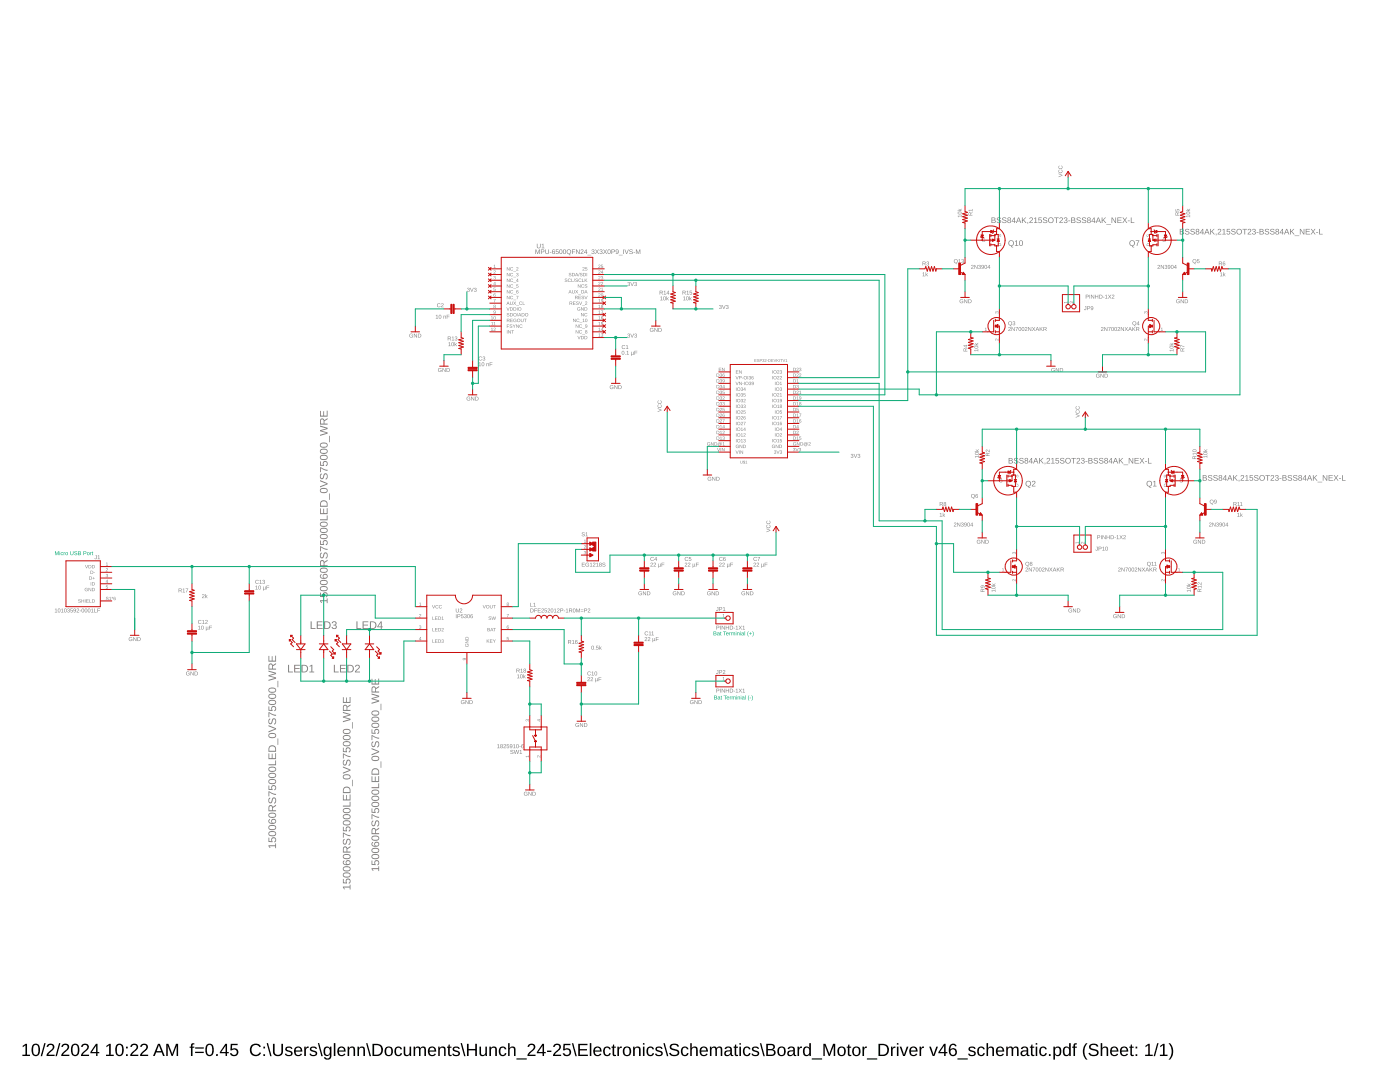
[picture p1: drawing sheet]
<svg xmlns="http://www.w3.org/2000/svg" width="279mm" height="216mm" viewBox="0 0 279 216" stroke-linecap="round" stroke-linejoin="round" font-family="sans-serif">
<path d="M4.5 208.7l.6-.4h.3v2.2h.6v.2h-1.5v-.2h.6v-1.9l-.6 .4zM6.7 208.4a.91 .91 0 0 1 1 .1 .91 .91 0 0 1 .3 1 .89 .89 0 0 1-.4 1.1 .89 .89 0 0 1-1.1-.2l-.2-.5v-.8zM6.8 208.6a1.65 1.65 0 0 0 .2 1.9h.1a1.12 1.12 0 0 0 .5-1.6l-.3-.4zM8.8 208.2h.3l-.7 2.5h-.3zM9.5 208.4a.79 .79 0 0 1 1.3 .2 .79 .79 0 0 1-.5 1.1l-.7 .8h1.3v.2h-1.6a2.08 2.08 0 0 1 1-1.3 .48 .48 0 0 0 .1-.8 .48 .48 0 0 0-.8 .3h-.3zM11.8 208.2h.3l-.7 2.5h-.3zM12.5 208.4a.79 .79 0 0 1 1.2 .2 .79 .79 0 0 1-.4 1.1l-.7 .8h1.2v.2h-1.6a2.08 2.08 0 0 1 1-1.3 .48 .48 0 0 0 .1-.8 .48 .48 0 0 0-.7 .3h-.4zM14.5 208.4a.91 .91 0 0 1 1.1 .1 .91 .91 0 0 1 .2 1 .89 .89 0 0 1-.3 1.1 .89 .89 0 0 1-1.1-.2l-.2-.5v-.8zM14.7 208.6a1.65 1.65 0 0 0 .1 1.9h.2a1.12 1.12 0 0 0 .5-1.6l-.3-.4zM16.4 208.4a.79 .79 0 0 1 1.3 .2 .79 .79 0 0 1-.5 1.1l-.7 .8h1.3v.2h-1.6a2.08 2.08 0 0 1 1-1.3 .48 .48 0 0 0 .1-.8 .48 .48 0 0 0-.8 .3h-.3zM19.1 208.3h.4v1.6h.3v.3h-.3v.5h-.3v-.5h-1.2v-.3zM19.2 208.6l-.9 1.3h.9zM21.2 208.7l.6-.4h.3v2.2h.6v.2h-1.5v-.2h.6v-1.9l-.6 .4zM23.4 208.4a.91 .91 0 0 1 1 .1 .91 .91 0 0 1 .3 1 .89 .89 0 0 1-.4 1.1 .89 .89 0 0 1-1.1-.2l-.2-.5v-.8zM23.5 208.6a1.65 1.65 0 0 0 .2 1.9h.1a1.12 1.12 0 0 0 .5-1.6l-.3-.4zM25.2 208.8h.3v.4h-.3zM25.2 210.4h.3v.3h-.3zM26.3 208.4a.79 .79 0 0 1 1.2 .2 .79 .79 0 0 1-.5 1.1l-.7 .8h1.3v.2h-1.6a2.08 2.08 0 0 1 1-1.3 .48 .48 0 0 0 .1-.8 .48 .48 0 0 0-.8 .3h-.3zM28.2 208.4a.79 .79 0 0 1 1.3 .2 .79 .79 0 0 1-.5 1.1l-.7 .8h1.3v.2h-1.6a2.08 2.08 0 0 1 1-1.3 .48 .48 0 0 0 .1-.8 .48 .48 0 0 0-.8 .3h-.3zM31.5 208.3h.4l1 2.4h-.4l-.2-.7h-1.1l-.3 .7h-.4zM31.7 208.5l-.4 1.2h.9zM33.2 208.3h.4l.8 2.1 .7-2.1h.4v2.4h-.3l.1-2.1-.8 2.1h-.3l-.7-2.1v2.1h-.3zM38.2 208.3l.6-.1v.2l-.4 .1v.3h.4v.3h-.4v1.6h-.3v-1.6h-.3v-.3h.3zM39 209h1.7v.2h-1.7zM39 209.9h1.7v.2h-1.7zM41.3 208.4a.91 .91 0 0 1 1.1 .1 .91 .91 0 0 1 .3 1 .89 .89 0 0 1-.4 1.1 .89 .89 0 0 1-1.1-.2l-.2-.5v-.8zM41.5 208.6a1.65 1.65 0 0 0 .2 1.9h.1a1.12 1.12 0 0 0 .5-1.6l-.3-.4zM43.1 210.3h.4v.4h-.4zM45 208.3h.3v1.6h.4v.3h-.4v.5h-.3v-.5h-1.1v-.3zM45 208.6l-.8 1.3h.8zM46 208.3h1.4v.2h-1.1v.8a.83 .83 0 0 1 1.1 .2 .83 .83 0 0 1-.1 1.1 .83 .83 0 0 1-1.1 0l-.3-.4 .3-.1a.55 .55 0 0 0 .8 .3 .55 .55 0 0 0 .1-.9 .55 .55 0 0 0-.8 .1h-.3zM50.2 208.6a1.21 1.21 0 0 1 1.9 .2l-.3 .2a.87 .87 0 0 0-1.2-.4 .87 .87 0 0 0-.4 1.2 .84 .84 0 0 0 .8 .7 .84 .84 0 0 0 .8-.5l.3 .1a1.25 1.25 0 0 1-1.9 .4 1.25 1.25 0 0 1 0-1.9zM52.6 208.8h.3v.4h-.3zM52.6 210.4h.3v.3h-.3zM53.2 208.2h.3l.7 2.5h-.3zM54.5 208.3h.3v1.5a.68 .68 0 0 0 .7 .7 .68 .68 0 0 0 .7-.7v-1.5h.3v1.5a1.01 1.01 0 0 1-1 .9 1.01 1.01 0 0 1-1-.9zM57.1 209a.85 .85 0 0 1 1.3 .3h-.3a.39 .39 0 0 0-.5-.3 .39 .39 0 0 0-.3 .5l.2 .1a.67 .67 0 0 1 .7 .2 .67 .67 0 0 1 .1 .7 .91 .91 0 0 1-1.4-.2l.2-.1a.45 .45 0 0 0 .6 .4 .45 .45 0 0 0 .3-.6h-.1a.82 .82 0 0 1-1-.8zM58.9 209.1a.85 .85 0 0 1 1-.2 .85 .85 0 0 1 .4 .9h-1.3a.54 .54 0 0 0 .3 .7 .54 .54 0 0 0 .7-.3l.3 .1a.89 .89 0 0 1-1.2 .4 .89 .89 0 0 1-.4-1.2zM59.1 209.2l-.1 .4h1l-.3-.5zM60.7 208.8h.3v.4l.2-.3 .4-.1v.3h-.3l-.2 .3-.1 1.3h-.3zM62 209a.85 .85 0 0 1 1.3 .3h-.3a.39 .39 0 0 0-.5-.3 .39 .39 0 0 0-.3 .5l.2 .1a.67 .67 0 0 1 .7 .2 .67 .67 0 0 1 .1 .7 .91 .91 0 0 1-1.4-.2l.2-.1a.45 .45 0 0 0 .6 .4 .45 .45 0 0 0 .3-.6h-.1a.82 .82 0 0 1-.9-.8zM63.4 208.2h.3l.7 2.5h-.3zM64.7 209.1a.66 .66 0 0 1 1.1 .1l.1-.4h.3l-.1 1.9a.79 .79 0 0 1-.6 .7 .79 .79 0 0 1-.9-.4l.4-.1 .4 .3a.59 .59 0 0 0 .4-.8 .7 .7 0 0 1-.9 .3 .7 .7 0 0 1-.3-.9zM65 209.2a.87 .87 0 0 0 .3 1.3 .78 .78 0 0 0 .5-.7 .78 .78 0 0 0-.5-.8zM66.6 208.2h.3v2.5h-.3zM67.5 209.1a.85 .85 0 0 1 1.1-.2 .85 .85 0 0 1 .4 .9h-1.4a.54 .54 0 0 0 .4 .7 .54 .54 0 0 0 .7-.3l.2 .1a.89 .89 0 0 1-1.2 .4 .89 .89 0 0 1-.4-1.2zM67.8 209.2l-.2 .4h1.1l-.3-.5zM69.4 208.8h.3v.4a.63 .63 0 0 1 .7-.4 .63 .63 0 0 1 .5 .7v1.2h-.3v-1.2a.45 .45 0 0 0-.5-.5 .45 .45 0 0 0-.4 .6v1.1h-.3zM71.3 208.8h.3v.4a.63 .63 0 0 1 .8-.4 .63 .63 0 0 1 .4 .7v1.2h-.3v-1.2a.45 .45 0 0 0-.5-.5 .45 .45 0 0 0-.3 .6v1.1h-.4zM73.1 208.2h.2l.7 2.5h-.2zM74.3 208.3h.8a1.22 1.22 0 0 1 1.3 1.1 1.22 1.22 0 0 1-1.2 1.3h-.9zM74.7 208.5v2h.5a.95 .95 0 0 0 .9-1 .95 .95 0 0 0-1-1zM77 209.1a.89 .89 0 0 1 1.1-.1 .89 .89 0 0 1 .3 1.1 .89 .89 0 0 1-1.2 .6 .89 .89 0 0 1-.4-1.3zM77.3 209.1a.86 .86 0 0 0 .3 1.4 .79 .79 0 0 0 .5-.7 .79 .79 0 0 0-.5-.8zM78.9 209.1a.76 .76 0 0 1 1.3 .3h-.3a.48 .48 0 0 0-.6-.3 .48 .48 0 0 0-.3 .7 .48 .48 0 0 0 .3 .6 .48 .48 0 0 0 .6-.3l.3 .1a.79 .79 0 0 1-.9 .5 .79 .79 0 0 1-.6-.9zM80.6 208.8h.3v1.2a.45 .45 0 0 0 .5 .5 .45 .45 0 0 0 .3-.6v-1.1h.4v1.9h-.3v-.3a.63 .63 0 0 1-.8 .3 .63 .63 0 0 1-.4-.6zM82.5 208.8h.3v.4a.58 .58 0 0 1 .6-.4 .58 .58 0 0 1 .5 .4 .58 .58 0 0 1 .7-.4 .58 .58 0 0 1 .4 .7v1.2h-.3v-1.4a.41 .41 0 0 0-.6-.2 .41 .41 0 0 0-.2 .5v1.1h-.3v-1.4a.41 .41 0 0 0-.5-.2 .41 .41 0 0 0-.2 .5v1.1h-.4zM85.6 209.1a.85 .85 0 0 1 1-.2 .85 .85 0 0 1 .4 .9h-1.3a.54 .54 0 0 0 .4 .7 .54 .54 0 0 0 .6-.3l.3 .1a.89 .89 0 0 1-1.2 .4 .89 .89 0 0 1-.4-1.2zM85.9 209.2l-.2 .4h1l-.3-.5zM87.4 208.8h.3v.4a.63 .63 0 0 1 .8-.4 .63 .63 0 0 1 .4 .7v1.2h-.3v-1.2a.45 .45 0 0 0-.5-.5 .45 .45 0 0 0-.3 .6v1.1h-.3zM89.5 208.4h.3v.4h.3v.3h-.3v1.2l.1 .2h.2v.2h-.5l-.1-.1-.1-1.5h-.2v-.3h.3zM90.5 209a.85 .85 0 0 1 1.3 .3h-.3a.39 .39 0 0 0-.5-.3 .39 .39 0 0 0-.3 .5l.2 .1a.67 .67 0 0 1 .7 .2 .67 .67 0 0 1 .1 .7 .91 .91 0 0 1-1.4-.2l.2-.1a.45 .45 0 0 0 .6 .4 .45 .45 0 0 0 .3-.6h-.1a.82 .82 0 0 1-1-.8zM91.9 208.2h.3l.7 2.5h-.3zM93.2 208.3h.3v1h1.3v-1h.4v2.4h-.4v-1.1h-1.3v1.1h-.3zM95.7 208.8h.3v1.2a.45 .45 0 0 0 .5 .5 .45 .45 0 0 0 .4-.6v-1.1h.3v1.9h-.3v-.3a.63 .63 0 0 1-.7 .3 .63 .63 0 0 1-.5-.6zM97.7 208.8h.3v.4a.63 .63 0 0 1 .7-.4 .63 .63 0 0 1 .5 .7v1.2h-.4v-1.2a.45 .45 0 0 0-.5-.5 .45 .45 0 0 0-.3 .6v1.1h-.3zM99.7 209.1a.76 .76 0 0 1 1.4 .3h-.4a.48 .48 0 0 0-.6-.3 .48 .48 0 0 0-.2 .7 .48 .48 0 0 0 .2 .6 .48 .48 0 0 0 .6-.3l.4 .1a.79 .79 0 0 1-1 .5 .79 .79 0 0 1-.6-.9zM101.4 208.2h.3v1a.63 .63 0 0 1 .7-.4 .63 .63 0 0 1 .5 .7v1.2h-.3v-1.2a.45 .45 0 0 0-.5-.5 .45 .45 0 0 0-.4 .6v1.1h-.3zM103.1 211.2h2v.2h-2zM105.5 208.4a.79 .79 0 0 1 1.3 .2 .79 .79 0 0 1-.5 1.1l-.7 .8h1.3v.2h-1.6a2.08 2.08 0 0 1 1-1.3 .48 .48 0 0 0 .1-.8 .48 .48 0 0 0-.8 .3h-.3zM108.2 208.3h.4v1.6h.3v.3h-.3v.5h-.3v-.5h-1.2v-.3zM108.3 208.6l-.9 1.3h.9zM109.2 209.6h.8v.3h-.8zM110.6 208.4a.79 .79 0 0 1 1.3 .2 .79 .79 0 0 1-.5 1.1l-.7 .8h1.3v.2h-1.6a2.08 2.08 0 0 1 1-1.3 .48 .48 0 0 0 .1-.8 .48 .48 0 0 0-.8 .3h-.3zM112.5 208.3h1.3v.2h-1.1v.8a.83 .83 0 0 1 1.1 .2 .83 .83 0 0 1-.1 1.1 .83 .83 0 0 1-1.1 0l-.3-.4 .3-.1a.55 .55 0 0 0 .8 .3 .55 .55 0 0 0 .1-.9 .55 .55 0 0 0-.8 .1h-.3zM114.1 208.2h.3l.7 2.5h-.3zM115.4 208.3h1.8v.3h-1.5v.7h1.4v.3h-1.4v.8h1.6v.3h-1.9zM117.7 208.2h.3v2.5h-.3zM118.6 209.1a.85 .85 0 0 1 1-.2 .85 .85 0 0 1 .5 .9h-1.4a.54 .54 0 0 0 .4 .7 .54 .54 0 0 0 .6-.3l.3 .1a.89 .89 0 0 1-1.2 .4 .89 .89 0 0 1-.4-1.2zM118.9 209.2l-.2 .4h1l-.3-.5zM120.6 209.1a.76 .76 0 0 1 1.3 .3h-.3a.48 .48 0 0 0-.7-.3 .48 .48 0 0 0-.2 .7 .48 .48 0 0 0 .2 .6 .48 .48 0 0 0 .7-.3l.3 .1a.79 .79 0 0 1-1 .5 .79 .79 0 0 1-.5-.9zM122.4 208.4h.2v.4h.3v.3h-.3v1.2l.1 .2h.2v.2h-.5l-.1-.1v-1.5h-.3v-.3h.3zM123.2 208.8h.3v.4l.2-.3 .4-.1v.3h-.4l-.1 .3-.1 1.3h-.3zM124.5 209.1a.89 .89 0 0 1 1.2-.1 .89 .89 0 0 1 .2 1.1 .89 .89 0 0 1-1.2 .6 .89 .89 0 0 1-.4-1.3zM124.8 209.1a.86 .86 0 0 0 .3 1.4 .79 .79 0 0 0 .5-.7 .79 .79 0 0 0-.5-.8zM126.3 208.8h.3l.1 .4a.63 .63 0 0 1 .7-.4 .63 .63 0 0 1 .4 .7v1.2h-.3v-1.2a.45 .45 0 0 0-.5-.5 .45 .45 0 0 0-.3 .6v1.1h-.3zM128.3 208.2h.3v.2h-.3zM128.3 208.8h.3v1.9h-.3zM129.2 209.1a.76 .76 0 0 1 1.3 .3h-.3a.48 .48 0 0 0-.6-.3 .48 .48 0 0 0-.3 .7 .48 .48 0 0 0 .3 .6 .48 .48 0 0 0 .6-.3l.3 .1a.79 .79 0 0 1-.9 .5 .79 .79 0 0 1-.6-.9zM131 209a.85 .85 0 0 1 1.2 .3h-.2a.39 .39 0 0 0-.5-.3 .39 .39 0 0 0-.3 .5l.2 .1a.67 .67 0 0 1 .7 .2 .67 .67 0 0 1 .1 .7 .91 .91 0 0 1-1.5-.2l.3-.1a.45 .45 0 0 0 .5 .4 .45 .45 0 0 0 .4-.6h-.1a.82 .82 0 0 1-1-.8zM132.4 208.2h.3l.7 2.5h-.3zM133.8 208.5a1.11 1.11 0 0 1 1.7 .3l-.3 .1a.63 .63 0 0 0-.7-.4 .63 .63 0 0 0-.5 .5l.7 .3a.75 .75 0 0 1 .9 .8 .75 .75 0 0 1-1 .6 .89 .89 0 0 1-1.1-.6h.4a.78 .78 0 0 0 .7 .4 .78 .78 0 0 0 .6-.4 1.74 1.74 0 0 0-1.3-.7l-.2-.4zM136.1 209.1a.76 .76 0 0 1 1.3 .3h-.3a.48 .48 0 0 0-.7-.3 .48 .48 0 0 0-.2 .7 .48 .48 0 0 0 .2 .6 .48 .48 0 0 0 .7-.3l.3 .1a.79 .79 0 0 1-.9 .5 .79 .79 0 0 1-.6-.9zM137.7 208.2h.4l-.1 1a.63 .63 0 0 1 .8-.4 .63 .63 0 0 1 .4 .7v1.2h-.3v-1.2a.45 .45 0 0 0-.5-.5 .45 .45 0 0 0-.3 .6v1.1h-.4zM139.8 209.1a.85 .85 0 0 1 1.1-.2 .85 .85 0 0 1 .4 .9h-1.4a.54 .54 0 0 0 .4 .7 .54 .54 0 0 0 .7-.3l.2 .1a.89 .89 0 0 1-1.2 .4 .89 .89 0 0 1-.4-1.2zM140.1 209.2l-.2 .4h1.1l-.3-.5zM141.7 208.8h.3v.4a.58 .58 0 0 1 .5-.4 .58 .58 0 0 1 .5 .4 .58 .58 0 0 1 .7-.4 .58 .58 0 0 1 .4 .7v1.2h-.3v-1.4a.41 .41 0 0 0-.5-.2 .41 .41 0 0 0-.2 .5v1.1h-.3l-.1-1.4a.41 .41 0 0 0-.5-.2 .41 .41 0 0 0-.2 .5v1.1h-.3zM144.8 208.9a.74 .74 0 0 1 .8-.1 .74 .74 0 0 1 .5 .6v1l.2 .1v.2h-.3l-.2-.3a.63 .63 0 0 1-.8 .4 .63 .63 0 0 1-.5-.8 .63 .63 0 0 1 .8-.4h.5a.42 .42 0 0 0-.3-.6 .42 .42 0 0 0-.6 .3h-.3zM145 209.9a.39 .39 0 0 0 0 .6 .39 .39 0 0 0 .6-.2l.2-.5zM146.7 208.4h.2v.4h.4v.3h-.4v1.2l.1 .2h.3v.2h-.5l-.1-.1-.1-1.5h-.2v-.3h.2zM147.6 208.2h.3v.2h-.3zM147.6 208.8h.3v1.9h-.3zM148.5 209.1a.76 .76 0 0 1 1.3 .3h-.3a.48 .48 0 0 0-.7-.3 .48 .48 0 0 0-.2 .7 .48 .48 0 0 0 .2 .6 .48 .48 0 0 0 .7-.3l.3 .1a.79 .79 0 0 1-1 .5 .79 .79 0 0 1-.5-.9zM150.2 209a.85 .85 0 0 1 1.3 .3h-.3a.39 .39 0 0 0-.5-.3 .39 .39 0 0 0-.3 .5l.2 .1a.67 .67 0 0 1 .7 .2 .67 .67 0 0 1 .1 .7 .91 .91 0 0 1-1.4-.2l.3-.1a.45 .45 0 0 0 .5 .4 .45 .45 0 0 0 .3-.6h-.1a.82 .82 0 0 1-.9-.8zM151.6 208.2h.3l.7 2.5h-.3zM152.9 208.3a1.58 1.58 0 0 1 1.7 .3 .57 .57 0 0 1-.4 .8 .66 .66 0 0 1 .6 .8 .66 .66 0 0 1-.9 .5h-1zM153.2 208.5v.8h.6a.42 .42 0 0 0 .4-.1 .42 .42 0 0 0 .1-.5 1 1 0 0 0-1.1-.2zM153.2 209.6v.9l1-.1a.43 .43 0 0 0 .2-.6l-.2-.2zM155.3 209.1a.89 .89 0 0 1 1.2-.1 .89 .89 0 0 1 .3 1.1 .89 .89 0 0 1-1.2 .6 .89 .89 0 0 1-.4-1.3zM155.7 209.1a.86 .86 0 0 0 .3 1.4 .79 .79 0 0 0 .5-.7 .79 .79 0 0 0-.5-.8zM157.4 208.9a.74 .74 0 0 1 .8-.1 .74 .74 0 0 1 .4 .6l.1 1 .2 .1v.2h-.4l-.2-.3a.63 .63 0 0 1-.7 .4 .63 .63 0 0 1-.5-.8 .63 .63 0 0 1 .8-.4h.4a.42 .42 0 0 0-.3-.6 .42 .42 0 0 0-.5 .3h-.3zM157.6 209.9a.39 .39 0 0 0 0 .6 .39 .39 0 0 0 .6-.2l.1-.5zM159.2 208.8h.2l.1 .4 .1-.3 .4-.1v.3h-.3l-.2 .3v1.3h-.3zM160.4 209.1a.67 .67 0 0 1 1.1 0v-.9h.3v2.5h-.3v-.3a.71 .71 0 0 1-.9 .3 .71 .71 0 0 1-.4-.9zM160.7 209.2a.91 .91 0 0 0 .3 1.3 .79 .79 0 0 0 .5-.7 .79 .79 0 0 0-.5-.8zM162 211.2h2.1v.2h-2.1zM164.3 208.3h.4l.8 2.1 .8-2.1h.4v2.4h-.3v-2.1l-.8 2.1h-.2l-.8-2.1v2.1h-.3zM167.3 209.1a.89 .89 0 0 1 1.2-.1 .89 .89 0 0 1 .3 1.1 .89 .89 0 0 1-1.3 .6 .89 .89 0 0 1-.3-1.3zM167.7 209.1a.86 .86 0 0 0 .2 1.4 .79 .79 0 0 0 .6-.7 .79 .79 0 0 0-.5-.8zM169.3 208.4h.2v.4h.4v.3h-.4v1.2l.1 .2h.3v.2h-.5l-.2-.1v-1.5h-.2v-.3h.2zM170.3 209.1a.89 .89 0 0 1 1.1-.1 .89 .89 0 0 1 .3 1.1 .89 .89 0 0 1-1.2 .6 .89 .89 0 0 1-.4-1.3zM170.6 209.1a.86 .86 0 0 0 .3 1.4 .79 .79 0 0 0 .5-.7 .79 .79 0 0 0-.5-.8zM172.1 208.8h.3v.4l.2-.3 .4-.1v.3h-.3l-.2 .3-.1 1.3h-.3zM173 211.2h2.1v.2h-2.1zM175.3 208.3h.8a1.22 1.22 0 0 1 1.3 1.1 1.22 1.22 0 0 1-1.2 1.3h-.9zM175.6 208.5v2h.6a.95 .95 0 0 0 .9-1 .95 .95 0 0 0-1-1zM177.8 208.8h.3v.4l.2-.3 .4-.1v.3h-.3l-.2 .3-.1 1.3h-.3zM179 208.2h.3v.2h-.3zM179 208.8h.3v1.9h-.3zM179.6 208.8h.3l.5 1.7 .6-1.7h.3l-.7 1.9h-.4zM181.7 209.1a.85 .85 0 0 1 1-.2 .85 .85 0 0 1 .4 .9h-1.3a.54 .54 0 0 0 .3 .7 .54 .54 0 0 0 .7-.3l.3 .1a.89 .89 0 0 1-1.2 .4 .89 .89 0 0 1-.4-1.2zM181.9 209.2l-.1 .4h1l-.3-.5zM183.5 208.8h.3v.4l.2-.3 .4-.1v.3h-.3l-.2 .3-.1 1.3h-.3zM185.4 208.8h.4l.5 1.7 .6-1.7h.3l-.7 1.9h-.4zM188.4 208.3h.3v1.6h.4v.3h-.4v.5h-.3v-.5h-1.1v-.3zM188.4 208.6l-.8 1.3h.8zM189.7 208.4a.76 .76 0 0 1 1.2 .3l-.3 .1a.51 .51 0 0 0-.6-.2 .51 .51 0 0 0-.3 .6v.3a.79 .79 0 0 1 1.1 0 .79 .79 0 0 1-.1 1.1 .79 .79 0 0 1-1.1-.2 1.85 1.85 0 0 1 .1-2zM189.6 209.9a.55 .55 0 0 0 1.1 0 .55 .55 0 0 0-1.1 0zM191.1 211.2h2v.2h-2zM193.5 209a.85 .85 0 0 1 1.2 .3h-.3a.39 .39 0 0 0-.4-.3 .39 .39 0 0 0-.3 .5l.2 .1a.67 .67 0 0 1 .7 .2 .67 .67 0 0 1 .1 .7 .91 .91 0 0 1-1.5-.2l.3-.1a.45 .45 0 0 0 .5 .4 .45 .45 0 0 0 .4-.6h-.1a.82 .82 0 0 1-1-.8zM195.2 209.1a.76 .76 0 0 1 1.3 .3h-.3a.48 .48 0 0 0-.6-.3 .48 .48 0 0 0-.3 .7 .48 .48 0 0 0 .3 .6 .48 .48 0 0 0 .6-.3l.3 .1a.79 .79 0 0 1-.9 .5 .79 .79 0 0 1-.6-.9zM196.9 208.2h.3v1a.63 .63 0 0 1 .7-.4 .63 .63 0 0 1 .5 .7v1.2h-.3v-1.2a.45 .45 0 0 0-.5-.5 .45 .45 0 0 0-.4 .6v1.1h-.3zM199 209.1a.85 .85 0 0 1 1-.2 .85 .85 0 0 1 .4 .9h-1.3a.54 .54 0 0 0 .3 .7 .54 .54 0 0 0 .7-.3l.3 .1a.89 .89 0 0 1-1.2 .4 .89 .89 0 0 1-.4-1.2zM199.2 209.2l-.1 .4h1l-.3-.5zM200.8 208.8h.3v.4a.58 .58 0 0 1 .5-.4 .58 .58 0 0 1 .6 .4 .58 .58 0 0 1 .7-.4 .58 .58 0 0 1 .4 .7v1.2h-.3v-1.4a.41 .41 0 0 0-.6-.2 .41 .41 0 0 0-.2 .5v1.1h-.3v-1.4a.41 .41 0 0 0-.6-.2 .41 .41 0 0 0-.2 .5v1.1h-.3zM204 208.9a.74 .74 0 0 1 .7-.1 .74 .74 0 0 1 .5 .6v1l.3 .1v.2h-.4l-.2-.3a.63 .63 0 0 1-.8 .4 .63 .63 0 0 1-.4-.8 .63 .63 0 0 1 .8-.4h.4a.42 .42 0 0 0-.3-.6 .42 .42 0 0 0-.5 .3h-.4zM204.1 209.9a.39 .39 0 0 0 0 .6 .39 .39 0 0 0 .6-.2l.2-.5zM205.8 208.4h.3v.4h.3v.3h-.3v1.2l.1 .2h.2v.2h-.5l-.1-.1-.1-1.5h-.2v-.3h.3zM206.7 208.2h.3v.2h-.3zM206.7 208.8h.3v1.9h-.3zM207.6 209.1a.76 .76 0 0 1 1.3 .3h-.3a.48 .48 0 0 0-.7-.3 .48 .48 0 0 0-.2 .7 .48 .48 0 0 0 .3 .6 .48 .48 0 0 0 .6-.3l.3 .1a.79 .79 0 0 1-.9 .5 .79 .79 0 0 1-.6-.9zM209.3 210.3h.4v.4h-.4zM210.2 208.8h.3v.3a.71 .71 0 0 1 1-.2 .71 .71 0 0 1 .3 .9 .76 .76 0 0 1-.9 .9l-.4-.3v1h-.3zM210.8 209.1a.84 .84 0 0 0 .2 1.4 .83 .83 0 0 0 0-1.4zM212.3 209.1a.67 .67 0 0 1 1.1 0v-.9h.3v2.5h-.3v-.3a.71 .71 0 0 1-.9 .3 .71 .71 0 0 1-.4-.9zM212.5 209.2a.9 .9 0 0 0 .4 1.3 .79 .79 0 0 0 .5-.7 .79 .79 0 0 0-.5-.8zM214.3 208.3l.6-.1v.2l-.3 .1-.1 .3h.4v.3h-.4v1.6h-.3v-1.6h-.2v-.3h.2zM216.7 208.2h.3a2.48 2.48 0 0 0 0 3.2 1.06 1.06 0 0 1-.8-1 2.47 2.47 0 0 1 .5-2.2zM217.4 208.5a1.11 1.11 0 0 1 1.8 .3l-.3 .1a.63 .63 0 0 0-.7-.4 .63 .63 0 0 0-.5 .5l.6 .3a.75 .75 0 0 1 1 .8 .75 .75 0 0 1-1 .6 .89 .89 0 0 1-1.1-.6h.3a.78 .78 0 0 0 .7 .4 .78 .78 0 0 0 .7-.4 1.74 1.74 0 0 0-1.3-.7l-.2-.4zM219.7 208.2h.3v1a.63 .63 0 0 1 .7-.4 .63 .63 0 0 1 .5 .7v1.2h-.4v-1.2a.45 .45 0 0 0-.4-.5 .45 .45 0 0 0-.4 .6v1.1h-.3zM221.8 209.1a.85 .85 0 0 1 1-.2 .85 .85 0 0 1 .4 .9h-1.3a.54 .54 0 0 0 .3 .7 .54 .54 0 0 0 .7-.3l.2 .1a.89 .89 0 0 1-1.1 .4 .89 .89 0 0 1-.4-1.2zM222 209.2l-.1 .4h1l-.3-.5zM223.7 209.1a.85 .85 0 0 1 1-.2 .85 .85 0 0 1 .5 .9h-1.4a.54 .54 0 0 0 .4 .7 .54 .54 0 0 0 .6-.3l.3 .1a.89 .89 0 0 1-1.2 .4 .89 .89 0 0 1-.4-1.2zM224 209.2l-.2 .4h1l-.3-.5zM225.7 208.4h.2v.4h.3v.3h-.3v1.2l.1 .2h.3v.2h-.5l-.2-.1v-1.5h-.2v-.3h.2zM226.6 208.8h.4v.4h-.4zM226.6 210.4h.4v.3h-.4zM228.6 208.7l.6-.4h.3v2.2h.6v.2h-1.6v-.2h.7v-1.9l-.6 .4zM230.9 208.2h.3l-.7 2.5h-.3zM231.6 208.7l.5-.4h.3v2.2h.6v.2h-1.5v-.2h.6v-1.9l-.5 .4zM233.2 208.2a1.06 1.06 0 0 1 .9 1 2.47 2.47 0 0 1-.6 2.2h-.3a2.48 2.48 0 0 0 0-3.2z" fill="#000"/>
<g fill="#808080">
<path d="M98.5 52.9l.3-.1v.6l.1 .1h-.4l.2-.1v-.5z"/>
<path d="M98.6 54a.24 .24 0 0 1 .3 .2 .24 .24 0 0 1-.2 .2l-.1 .2h.3h-.4a.3 .3 0 0 0 .2-.2 .3 .3 0 0 0 0-.4l-.2 .1z"/>
<path d="M98.6 55.1a.19 .19 0 0 1 .3 0 .19 .19 0 0 1-.1 .3 .18 .18 0 0 1 .1 .2 .18 .18 0 0 1-.2 .2l-.2-.2 .3 .1-.2-.3 .2-.2-.3 .1z"/>
<path d="M98.5 57.4h.4l-.3 .1v.2a.22 .22 0 0 1 .3 .1 .22 .22 0 0 1-.1 .3 .22 .22 0 0 1-.3-.2l.3 .1v-.2v-.1h-.3z"/>
<path d="M98.5 59.7h.4l-.2 .6-.1-.1 .2-.4z"/>
<path d="M83.7 120.3l.2-.1v.6l.2 .1h-.4l.1-.1v-.5z"/>
<path d="M83.7 122.6a.24 .24 0 0 1 .4 .1 .24 .24 0 0 1-.3 .3l-.1 .1 .4 .1-.5-.1a.3 .3 0 0 0 .3-.2 .3 .3 0 0 0-.1-.3l-.2 .1z"/>
<path d="M83.7 124.8a.19 .19 0 0 1 .3 0 .19 .19 0 0 1-.1 .3 .18 .18 0 0 1 .2 .2 .18 .18 0 0 1-.2 .2l-.3-.2 .4 .1-.2-.3 .2-.2-.4 .1z"/>
<path d="M101.2 127.1h.3l-.3 .1v.2a.22 .22 0 0 1 .3 .1 .22 .22 0 0 1-.1 .3 .22 .22 0 0 1-.3-.2l.3 .1 .1-.2-.1-.1-.3 .1z"/>
<path d="M101.1 122.5h.5l-.3 .7v-.1l.2-.5z"/>
<path d="M21.2 112.4l.2-.2v.6l.2 .1h-.5l.2-.1v-.5z"/>
<path d="M21.2 113.4a.24 .24 0 0 1 .4 .2 .24 .24 0 0 1-.3 .3l-.1 .1h.4h-.5a.3 .3 0 0 0 .3-.2 .3 .3 0 0 0-.1-.3h-.2z"/>
<path d="M21.2 114.6a.19 .19 0 0 1 .3 0 .19 .19 0 0 1-.1 .2 .18 .18 0 0 1 .2 .3 .18 .18 0 0 1-.3 .1l-.2-.2 .3 .1-.1-.3 .2-.1h-.4z"/>
<path d="M21.2 116.8h.3l-.3 .1v.2a.22 .22 0 0 1 .3 .1 .22 .22 0 0 1-.1 .3 .22 .22 0 0 1-.3-.2l.3 .1 .1-.1-.1-.2-.3 .1z"/>
<path d="M104.9 150.9h.6l.1-.2v.4l-.1-.1h-.5v.1z"/>
<path d="M107.2 150.8h.3l.3 .3 .1-.4-.1 .5a.3 .3 0 0 0-.2-.3 .3 .3 0 0 0-.3 .1l.1 .2-.2-.2z"/>
<path d="M105 143.6l.2 .1a.18 .18 0 0 1 .3-.2 .18 .18 0 0 1 .1 .2l-.2 .3 .1-.4-.3 .2-.2-.2 .1 .4-.2-.2z"/>
<path d="M212.4 60.3h.5l.1-.2v.4l-.1-.2h-.5l.1 .2z"/>
<path d="M213.5 60.2l.2-.1 .4 .3v-.3v.4a.3 .3 0 0 0-.2-.2 .3 .3 0 0 0-.3 .1l.1 .1-.2-.1z"/>
<path d="M214.6 108.3h.6l.1-.2v.4l-.1-.2h-.5v.2z"/>
<path d="M215.8 108.2l.2-.1 .4 .3v-.3v.4a.3 .3 0 0 0-.2-.2 .3 .3 0 0 0-.4 .1l.1 .1-.1-.1z"/>
<path d="M144.2 122.6l.3-.1v.6l.1 .1h-.4l.2-.1v-.5z"/>
<path d="M144.2 135.2l.3-.1v.6l.1 .1h-.4l.2-.1v-.5z"/>
<path d="M232.3 94.8l.1 .3h.1a.22 .22 0 0 1 .2-.3 .22 .22 0 0 1 .2 .2l-.1 .3v-.2a.18 .18 0 0 0 0-.2 .18 .18 0 0 0-.2 0 .18 .18 0 0 0 0 .2l-.1 .1a.25 .25 0 0 1-.3-.1 .25 .25 0 0 1 .1-.3z"/>
<path d="M235.5 95.7l.3-.1 .2 .1a.28 .28 0 0 0-.4 0 .28 .28 0 0 0 0 .4 .28 .28 0 0 0 .4 0l-.2-.2h.2v.3a.36 .36 0 0 1-.5 0 .36 .36 0 0 1 0-.5z"/>
<path d="M202.6 94.8v.3h.2a.22 .22 0 0 1 .1-.3 .22 .22 0 0 1 .3 .2l-.1 .3v-.2a.18 .18 0 0 0 0-.2 .18 .18 0 0 0-.2 0 .18 .18 0 0 0 0 .2l-.1 .1a.25 .25 0 0 1-.3-.1 .25 .25 0 0 1 .1-.3z"/>
<path d="M199.5 95.7l.3-.1 .2 .2a.28 .28 0 0 0-.4-.1 .28 .28 0 0 0 0 .4 .28 .28 0 0 0 .3 0l-.1-.2h.2v.3a.36 .36 0 0 1-.5 0 .36 .36 0 0 1 0-.5z"/>
<path d="M228.9 46.8v.3h.2a.22 .22 0 0 1 .1-.3 .22 .22 0 0 1 .3 .2l-.2 .3 .1-.2a.18 .18 0 0 0 0-.2 .18 .18 0 0 0-.2 0 .18 .18 0 0 0 0 .2l-.1 .1a.25 .25 0 0 1-.3-.1 .25 .25 0 0 1 .1-.3z"/>
<path d="M232.1 47.7l.3-.1 .2 .2a.28 .28 0 0 0-.4-.1 .28 .28 0 0 0-.1 .4 .28 .28 0 0 0 .4 0l-.2-.2h.3v.3a.36 .36 0 0 1-.5 0 .36 .36 0 0 1 0-.5z"/>
<path d="M199.2 46.8v.3h.2a.22 .22 0 0 1 .1-.3 .22 .22 0 0 1 .3 .2l-.2 .3 .1-.2a.18 .18 0 0 0 0-.2 .18 .18 0 0 0-.3 0 .18 .18 0 0 0 0 .2v.1a.25 .25 0 0 1-.3-.1 .25 .25 0 0 1 .1-.3z"/>
<path d="M196.1 47.7l.3-.1 .2 .2a.28 .28 0 0 0-.4-.1 .28 .28 0 0 0-.1 .4 .28 .28 0 0 0 .4 0l-.2-.2h.3l-.1 .3a.36 .36 0 0 1-.4 0 .36 .36 0 0 1 0-.5z"/>
<path d="M196.6 65.5l.2-.1v.6l.2 .1h-.5l.2-.1v-.5z"/>
<path d="M198.7 62.2l.3 .1a.18 .18 0 0 1 .2-.2 .18 .18 0 0 1 .1 .3l-.2 .2 .1-.3-.3 .1-.1-.2v.4l-.2-.2z"/>
<path d="M198.7 67.6h.2l.3 .3 .1-.3-.1 .4a.3 .3 0 0 0-.2-.3 .3 .3 0 0 0-.3 .1l.1 .2-.2-.1z"/>
<path d="M231.7 65.5l.2-.1v.6l.2 .1h-.4l.2-.1v-.5z"/>
<path d="M228.4 62.2l.3 .1a.18 .18 0 0 1 .2-.2 .18 .18 0 0 1 .1 .3l-.2 .2 .1-.3-.3 .1-.1-.2v.4l-.1-.2z"/>
<path d="M228.4 67.6h.2l.3 .3 .1-.3-.1 .4a.3 .3 0 0 0-.2-.3 .3 .3 0 0 0-.3 .1l.1 .2-.1-.1z"/>
<path d="M200 113.5l.2-.1v.6h.2h-.4h.1v-.5z"/>
<path d="M202.1 110.2l.3 .1a.18 .18 0 0 1 .2-.2 .18 .18 0 0 1 .1 .2l-.1 .3v-.4l-.2 .2-.2-.2v.4l-.1-.2z"/>
<path d="M202.1 115.6h.2l.3 .3 .1-.3v.4a.3 .3 0 0 0-.2-.3 .3 .3 0 0 0-.4 .1l.1 .2-.1-.2z"/>
<path d="M235.1 113.5l.3-.1v.6h.1h-.4h.2v-.5z"/>
<path d="M231.8 110.2l.3 .1a.18 .18 0 0 1 .2-.2 .18 .18 0 0 1 .1 .2l-.1 .3v-.4l-.2 .2-.2-.2v.4l-.1-.2z"/>
<path d="M231.8 115.6h.2l.4 .3v-.3v.4a.3 .3 0 0 0-.2-.3 .3 .3 0 0 0-.4 .1l.1 .2-.1-.2z"/>
<path d="M116.6 108.9a.24 .24 0 0 1 .4 .1 .24 .24 0 0 1-.3 .3l-.1 .1 .4 .1-.5-.1a.3 .3 0 0 0 .3-.2 .3 .3 0 0 0-.1-.3l-.2 .1z"/>
<path d="M116.6 110a.19 .19 0 0 1 .3 0 .19 .19 0 0 1-.1 .3 .18 .18 0 0 1 .2 .2 .18 .18 0 0 1-.3 .1l-.2-.2 .3 .1-.1-.3 .2-.1h-.4z"/>
<path d="M116.6 107.8l.2-.1v.6h.2h-.5h.2v-.5z"/>
<path d="M191.1 43.1h.7l.1-.2v.5l-.1-.2h-.6l.1 .1zM191.2 42.3h.5l.2 .1a.35 .35 0 0 1-.4 .4 .35 .35 0 0 1-.3-.5zM191.2 42.4a.3 .3 0 0 0 .3 .3 .3 .3 0 0 0 .3-.3zM191.3 41.6l.3 .3 .3-.3-.3 .3 .3 .2h-.8l.5-.1z"/>
<path d="M211.3 34.6l.7 .4-.7 .4 .6-.4zM211.3 33.9l.1-.1a.34 .34 0 0 0 0 .5 .34 .34 0 0 0 .5 0 .34 .34 0 0 0-.1-.5 .4 .4 0 0 1 .1 .6 .4 .4 0 0 1-.5 .1 .4 .4 0 0 1-.1-.6zM211.3 33.1l.1-.1a.34 .34 0 0 0 0 .5 .34 .34 0 0 0 .5 0 .34 .34 0 0 0-.1-.5 .4 .4 0 0 1 .1 .6 .4 .4 0 0 1-.5 .1 .4 .4 0 0 1-.1-.6z"/>
<path d="M209.9 73.5l.4-.1 .2 .2a.33 .33 0 0 0-.5-.1 .33 .33 0 0 0 0 .5 .33 .33 0 0 0 .4 0l-.2-.2h.3v.3a.42 .42 0 0 1-.6 0 .42 .42 0 0 1 0-.6zM210.7 73.4l.5 .7 .1-.7v.8l-.5-.6-.1 .6zM211.5 73.4h.3a.39 .39 0 0 1 .4 .4 .39 .39 0 0 1-.4 .4h-.3zM211.6 73.5v.6a.33 .33 0 0 0 .5-.3 .33 .33 0 0 0-.5-.3z"/>
<path d="M184.1 54.5l.3-.1v.6l.2 .1h-.5l.2-.1v-.6zM184.7 54.3l.1 .5 .4-.3-.2 .3 .2 .3-.3-.2-.2 .2z"/>
<path d="M191.6 59.8l.4-.1 .2 .2a.33 .33 0 0 0-.4-.1 .33 .33 0 0 0-.1 .5 .33 .33 0 0 0 .4 0l-.2-.2h.3v.3a.42 .42 0 0 1-.6 0 .42 .42 0 0 1 0-.6zM192.4 59.7l.6 .7v-.7v.8l-.5-.7-.1 .7zM193.2 59.7h.3a.39 .39 0 0 1 .4 .4 .39 .39 0 0 1-.4 .4h-.3zM193.3 59.8v.6a.33 .33 0 0 0 .5-.3 .33 .33 0 0 0-.5-.3z"/>
<path d="M194.5 69.8h.6l.1-.2v.5l-.1-.2h-.6l.1 .2zM194.5 69.1l.5-.1 .2 .2a.35 .35 0 0 1-.4 .3 .35 .35 0 0 1-.3-.4zM194.5 69.2a.3 .3 0 0 0 .3 .2 .3 .3 0 0 0 .3-.2zM194.6 68.4l.3 .3 .3-.3-.2 .3 .2 .2h-.8l.5-.1z"/>
<path d="M236.7 43.1h.7l.1-.2v.5l-.1-.2h-.6l.1 .1zM236.8 42.3h.5l.2 .1a.35 .35 0 0 1-.4 .4 .35 .35 0 0 1-.3-.5zM236.8 42.4a.3 .3 0 0 0 .3 .3 .3 .3 0 0 0 .3-.3zM236.9 41.6l.3 .3 .3-.3-.3 .3 .3 .2h-.8l.5-.1z"/>
<path d="M218.8 74.7l.4-.1 .2 .1a.33 .33 0 0 0-.4 0 .33 .33 0 0 0-.1 .4 .33 .33 0 0 0 .5 .1l-.3-.2h.4v.2a.42 .42 0 0 1-.6 .1 .42 .42 0 0 1-.1-.6zM219.6 74.6l.6 .6 .1-.6v.8l-.6-.7-.1 .7zM220.4 74.6h.3a.39 .39 0 0 1 .4 .3 .39 .39 0 0 1-.4 .5h-.3zM220.5 74.7v.6a.33 .33 0 0 0 .5-.3 .33 .33 0 0 0-.5-.3z"/>
<path d="M243.5 54.5l.3-.1v.6l.2 .1h-.5l.2-.1v-.6zM244.1 54.3l.1 .5 .4-.3-.3 .3 .3 .3-.3-.2-.2 .2z"/>
<path d="M234.8 59.8l.4-.1 .2 .2a.33 .33 0 0 0-.4-.1 .33 .33 0 0 0-.1 .5 .33 .33 0 0 0 .5 0l-.3-.2h.4v.3a.42 .42 0 0 1-.6 0 .42 .42 0 0 1-.1-.6zM235.6 59.7l.6 .7 .1-.7v.8l-.6-.7-.1 .7zM236.4 59.7h.3a.39 .39 0 0 1 .4 .4 .39 .39 0 0 1-.4 .4h-.3zM236.5 59.8v.6a.33 .33 0 0 0 .5-.3 .33 .33 0 0 0-.5-.3z"/>
<path d="M233.4 69.8h.7l.1-.2v.5l-.1-.2h-.6l.1 .2zM233.5 69.1l.5-.1 .2 .2a.35 .35 0 0 1-.4 .3 .35 .35 0 0 1-.3-.4zM233.5 69.2a.3 .3 0 0 0 .3 .2 .3 .3 0 0 0 .3-.2zM233.6 68.4l.3 .3 .3-.3-.3 .3 .3 .2h-.8l.5-.1z"/>
<path d="M194.6 91.1h.7v-.2v.4v-.1h-.6v.1zM194.7 90.3l.4-.1 .2 .2a.35 .35 0 0 1-.4 .4 .35 .35 0 0 1-.2-.5zM194.7 90.4a.3 .3 0 0 0 .3 .3 .3 .3 0 0 0 .3-.3zM194.7 89.6l.3 .3 .3-.3-.2 .3 .2 .2h-.8l.5-.1z"/>
<path d="M214.7 82.6l.8 .4-.8 .3 .7-.3zM214.8 81.9l.1-.1a.34 .34 0 0 0-.1 .5 .34 .34 0 0 0 .5 0 .34 .34 0 0 0 0-.5 .4 .4 0 0 1 .1 .6 .4 .4 0 0 1-.6 .1 .4 .4 0 0 1 0-.6zM214.8 81.1l.1-.1a.34 .34 0 0 0-.1 .5 .34 .34 0 0 0 .5 0 .34 .34 0 0 0 0-.5 .4 .4 0 0 1 .1 .6 .4 .4 0 0 1-.6 .1 .4 .4 0 0 1 0-.6z"/>
<path d="M213.3 121.5l.4-.1 .2 .2a.33 .33 0 0 0-.4-.1 .33 .33 0 0 0-.1 .5 .33 .33 0 0 0 .5 0l-.3-.2h.4v.3a.42 .42 0 0 1-.6 0 .42 .42 0 0 1-.1-.6zM214.1 121.4l.6 .7 .1-.7v.8l-.6-.7-.1 .7zM214.9 121.4h.3a.39 .39 0 0 1 .4 .4 .39 .39 0 0 1-.4 .4h-.3zM215 121.5v.6a.33 .33 0 0 0 .5-.3 .33 .33 0 0 0-.5-.3z"/>
<path d="M187.6 102.5l.2-.2v.7l.2 .1h-.5l.2-.1v-.6zM188.2 102.3v.5l.4-.3-.2 .3 .2 .3-.3-.3-.1 .3z"/>
<path d="M195 107.8l.4-.1 .3 .2a.33 .33 0 0 0-.5-.1 .33 .33 0 0 0-.1 .5 .33 .33 0 0 0 .5 0l-.3-.2h.4v.3a.42 .42 0 0 1-.6 0 .42 .42 0 0 1-.1-.6zM195.8 107.7l.6 .7 .1-.7v.8l-.6-.7-.1 .7zM196.7 107.7h.2a.39 .39 0 0 1 .4 .4 .39 .39 0 0 1-.4 .4h-.2zM196.8 107.8v.6a.33 .33 0 0 0 .4-.3 .33 .33 0 0 0-.4-.3z"/>
<path d="M197.9 117.8h.7l.1-.2v.5l-.1-.2h-.6v.2zM198 117.1l.4-.1 .2 .1a.35 .35 0 0 1-.4 .4 .35 .35 0 0 1-.2-.4zM198 117.2a.3 .3 0 0 0 .3 .2 .3 .3 0 0 0 .3-.2zM198.1 116.4l.2 .2 .4-.2-.3 .3 .3 .2h-.9l.5-.1z"/>
<path d="M240.2 91.1h.7v-.2v.4v-.1h-.6v.1zM240.3 90.3l.4-.1 .2 .2a.35 .35 0 0 1-.4 .4 .35 .35 0 0 1-.2-.5zM240.3 90.4a.3 .3 0 0 0 .2 .3 .3 .3 0 0 0 .3-.3zM240.3 89.6l.3 .3 .3-.3-.2 .3 .2 .2h-.8l.5-.1z"/>
<path d="M222.3 122.7l.4-.1 .2 .1a.33 .33 0 0 0-.5-.1 .33 .33 0 0 0-.1 .5 .33 .33 0 0 0 .5 .1l-.2-.2h.3v.2a.42 .42 0 0 1-.6 .1 .42 .42 0 0 1 0-.6zM223.1 122.6l.5 .6 .1-.6v.7l-.6-.6v.6zM223.9 122.6h.2a.39 .39 0 0 1 .4 .3 .39 .39 0 0 1-.3 .4h-.3zM224 122.7v.6a.33 .33 0 0 0 .4-.3 .33 .33 0 0 0-.4-.3z"/>
<path d="M246.9 102.5l.3-.2v.7l.2 .1h-.5l.2-.1v-.6zM247.5 102.3l.1 .5 .4-.3-.2 .3 .2 .3-.3-.3-.2 .3z"/>
<path d="M238.3 107.8l.4-.1 .2 .2a.33 .33 0 0 0-.5-.1 .33 .33 0 0 0-.1 .5 .33 .33 0 0 0 .5 0l-.2-.2h.3v.3a.42 .42 0 0 1-.6 0 .42 .42 0 0 1 0-.6zM239.1 107.7l.5 .7 .1-.7v.8l-.6-.7v.7zM239.9 107.7h.2a.39 .39 0 0 1 .4 .4 .39 .39 0 0 1-.3 .4h-.3zM240 107.8v.6a.33 .33 0 0 0 .4-.3 .33 .33 0 0 0-.4-.3z"/>
<path d="M236.9 117.8h.6l.1-.2v.5l-.1-.2h-.6l.1 .2zM236.9 117.1l.5-.1 .2 .1a.35 .35 0 0 1-.4 .4 .35 .35 0 0 1-.3-.4zM236.9 117.2a.3 .3 0 0 0 .3 .2 .3 .3 0 0 0 .3-.2zM237 116.4l.3 .2 .3-.2-.2 .3 .2 .2h-.8l.5-.1z"/>
<path d="M106.9 49.8h.1l.3 .7 .3-.7h.1v.9h-.1v-.8l-.3 .8-.3-.8v.8h-.1zM108 49.8h.3a.28 .28 0 0 1 .4 .2 .28 .28 0 0 1-.4 .3h-.2v.4h-.1zM108.1 49.9v.3h.4v-.3zM108.8 49.8h.1v.5a.25 .25 0 0 0 .3 .3 .25 .25 0 0 0 .2-.3v-.5h.2v.5a.37 .37 0 0 1-.4 .4 .37 .37 0 0 1-.4-.3zM109.7 50.3l.3 .1zM110.3 49.9l.2-.1 .3 .1h-.4l-.1 .3a.31 .31 0 0 1 .5 .1 .31 .31 0 0 1-.2 .4 .31 .31 0 0 1-.4-.3zM110.3 50.4a.2 .2 0 0 0 .4 0 .2 .2 0 0 0-.4 0zM110.9 49.8h.6l-.5 .1v.3a.31 .31 0 0 1 .5 .1 .31 .31 0 0 1-.2 .4 .31 .31 0 0 1-.4-.2l.3 .1a.24 .24 0 0 0 .1-.4 .24 .24 0 0 0-.4 .1zM111.7 49.9l.1-.1a.44 .44 0 0 1 .4 .4 .44 .44 0 0 1-.4 .5l-.2-.3zM111.8 49.9a.39 .39 0 0 0-.1 .4 .39 .39 0 0 0 .3 .3 .39 .39 0 0 0 .2-.4 .39 .39 0 0 0-.4-.3zM112.4 49.9l.1-.1a.44 .44 0 0 1 .5 .4 .44 .44 0 0 1-.5 .5l-.1-.3zM112.6 49.9a.39 .39 0 0 0-.2 .4 .39 .39 0 0 0 .3 .3 .39 .39 0 0 0 .2-.4 .39 .39 0 0 0-.3-.3zM113.2 49.9a.47 .47 0 0 1 .7 .1 .47 .47 0 0 1-.3 .7l.3 .2-.4-.1a.59 .59 0 0 1-.3-.9zM113.2 50.2a.35 .35 0 0 0 .7 0 .35 .35 0 0 0-.7 0zM114.2 49.8h.6l-.5 .1v.3h.5l-.5 .1v.4h-.1zM115 49.8h.1l.5 .8v-.8h.1v.9h-.2l-.4-.8v.8h-.1zM116 49.8a.33 .33 0 0 1 .4 .2 .33 .33 0 0 1-.3 .4l-.1 .2 .5 .1h-.6l.4-.6a.17 .17 0 0 0-.1-.2 .17 .17 0 0 0-.2 .1h-.1zM117 49.8h.1v.6h.1l-.1 .3-.1-.2h-.4zM117 49.9l-.3 .5h.3zM117.2 50.9h.8zM118.1 49.8a.26 .26 0 0 1 .5 0 .26 .26 0 0 1-.2 .4 .24 .24 0 0 1 .3 .3 .24 .24 0 0 1-.4 .2l-.3-.3 .3 .2a.17 .17 0 0 0 .2-.2 .17 .17 0 0 0-.2-.1l-.1-.1a.18 .18 0 0 0 .3-.1 .18 .18 0 0 0-.1-.3 .18 .18 0 0 0-.2 .2h-.2zM118.8 49.8l.4 .3 .3-.3-.3 .4 .4 .5-.4-.4-.5 .4 .4-.5zM119.7 49.8a.26 .26 0 0 1 .5 0 .26 .26 0 0 1-.2 .4 .24 .24 0 0 1 .3 .3 .24 .24 0 0 1-.3 .2l-.4-.3 .4 .2a.17 .17 0 0 0 .1-.2 .17 .17 0 0 0-.2-.1v-.1a.18 .18 0 0 0 .2-.1 .18 .18 0 0 0-.1-.3 .18 .18 0 0 0-.2 .2h-.1zM120.4 49.8l.4 .3 .3-.3-.3 .4 .4 .5-.4-.4-.5 .4 .4-.5zM121.3 49.9l.1-.1a.44 .44 0 0 1 .5 .4 .44 .44 0 0 1-.5 .5l-.1-.3zM121.5 49.9a.39 .39 0 0 0-.2 .4 .39 .39 0 0 0 .3 .3 .39 .39 0 0 0 .2-.4 .39 .39 0 0 0-.3-.3zM122 49.8h.4a.28 .28 0 0 1 .3 .2 .28 .28 0 0 1-.3 .3h-.2v.4h-.2zM122.2 49.9v.3h.4v-.3zM122.9 49.8a.4 .4 0 0 1 .6 .4 .4 .4 0 0 1-.6 .4h.3l.1-.4a.29 .29 0 0 1-.4 .1 .29 .29 0 0 1 0-.5zM122.9 50.1a.2 .2 0 0 0 .4 0 .2 .2 0 0 0-.4 0zM123.5 50.9h.8zM124.4 49.8h.1v.9h-.1zM124.6 49.8h.2l.3 .8 .3-.8h.1l-.4 .9h-.1zM125.7 49.8h.4l.2 .2-.2-.1a.2 .2 0 0 0-.3-.1 .2 .2 0 0 0-.1 .3h.1a.34 .34 0 0 1 .4 .1 .34 .34 0 0 1-.1 .5h-.4l-.1-.2 .1-.1a.24 .24 0 0 0 .3 .2 .24 .24 0 0 0 .1-.3l-.5-.2zM126.4 50.3l.3 .1zM126.9 49.8h.2l.3 .7 .2-.7h.2v.9h-.1v-.8l-.3 .8-.4-.8v.8h-.1z"/>
<path d="M129.8 65.5l.4-.1 .2 .2a.33 .33 0 0 0-.5-.1 .33 .33 0 0 0 0 .5 .33 .33 0 0 0 .4 .1l-.2-.3h.3v.3a.42 .42 0 0 1-.6 0 .42 .42 0 0 1 0-.6zM130.6 65.4l.5 .7 .1-.7v.8l-.5-.6-.1 .6zM131.4 65.4h.3a.39 .39 0 0 1 .4 .4 .39 .39 0 0 1-.4 .4h-.3zM131.5 65.5v.6a.33 .33 0 0 0 .5-.3 .33 .33 0 0 0-.5-.3z"/>
<path d="M121.8 77l.4-.1 .2 .1a.33 .33 0 0 0-.5-.1 .33 .33 0 0 0 0 .5 .33 .33 0 0 0 .4 .1l-.2-.2h.3v.2a.42 .42 0 0 1-.6 .1 .42 .42 0 0 1 0-.6zM122.6 76.9l.5 .6 .1-.6v.7l-.5-.6-.1 .6zM123.4 76.9h.3a.39 .39 0 0 1 .4 .3 .39 .39 0 0 1-.4 .4h-.3zM123.5 76.9v.7a.33 .33 0 0 0 .5-.3 .33 .33 0 0 0-.5-.4z"/>
<path d="M81.8 66.7l.4-.1 .2 .2a.33 .33 0 0 0-.5-.1 .33 .33 0 0 0 0 .4 .33 .33 0 0 0 .4 .1l-.2-.2h.3v.2a.42 .42 0 0 1-.6 .1 .42 .42 0 0 1 0-.6zM82.6 66.6l.5 .6 .1-.6v.8l-.5-.7-.1 .7zM83.4 66.6h.3a.39 .39 0 0 1 .4 .3 .39 .39 0 0 1-.4 .5h-.3zM83.5 66.7v.6a.33 .33 0 0 0 .5-.3 .33 .33 0 0 0-.5-.3z"/>
<path d="M89.5 68.4l.3-.1v.7l.2 .1h-.5l.2-.1v-.6zM90.1 68.4l.1-.1a.35 .35 0 0 1 .4 .4 .35 .35 0 0 1-.5 .3zM90.3 68.4a.33 .33 0 0 0-.2 .3 .33 .33 0 0 0 .3 .3 .33 .33 0 0 0 .1-.4 .33 .33 0 0 0-.2-.2zM90.7 68.3l.1 .5 .4-.3-.2 .2 .2 .4-.3-.3-.2 .3z"/>
<path d="M87.5 73.5l.4-.1 .2 .2a.33 .33 0 0 0-.4-.1 .33 .33 0 0 0-.1 .5 .33 .33 0 0 0 .4 0l-.2-.2h.3v.3a.42 .42 0 0 1-.6 0 .42 .42 0 0 1 0-.6zM88.3 73.4l.5 .7 .1-.7v.8l-.5-.6-.1 .6zM89.1 73.4h.3a.39 .39 0 0 1 .4 .4 .39 .39 0 0 1-.4 .4h-.3zM89.2 73.5v.6a.33 .33 0 0 0 .5-.3 .33 .33 0 0 0-.5-.3z"/>
<path d="M93.2 79.2l.4-.1 .2 .2a.33 .33 0 0 0-.4-.1 .33 .33 0 0 0-.1 .5 .33 .33 0 0 0 .5 .1l-.3-.3h.3v.3a.42 .42 0 0 1-.6 0 .42 .42 0 0 1 0-.6zM94 79.2l.6 .6 .1-.6v.7l-.6-.6-.1 .6zM94.8 79.2h.3a.39 .39 0 0 1 .4 .3 .39 .39 0 0 1-.4 .4h-.3zM94.9 79.2v.6a.33 .33 0 0 0 .5-.3 .33 .33 0 0 0-.5-.3z"/>
<path d="M131.8 59.3l.3-.1v.6l.1 .1h-.4l.2-.1v-.6zM132.4 59.2h.1a.35 .35 0 0 1 .4 .4 .35 .35 0 0 1-.5 .2zM132.5 59.2a.33 .33 0 0 0-.1 .4 .33 .33 0 0 0 .3 .2 .33 .33 0 0 0 .1-.3 .33 .33 0 0 0-.3-.3zM133 59.1l.1 .5 .4-.3-.3 .3 .3 .3-.3-.2-.2 .2z"/>
<path d="M136.4 59.3l.2-.1v.6l.2 .1h-.5l.2-.1v-.6zM137 59.2h.1a.35 .35 0 0 1 .4 .4 .35 .35 0 0 1-.5 .2zM137.1 59.2a.33 .33 0 0 0-.1 .4 .33 .33 0 0 0 .3 .2 .33 .33 0 0 0 .1-.3 .33 .33 0 0 0-.3-.3zM137.6 59.1l.1 .5 .3-.3-.2 .3 .3 .3-.4-.2-.1 .2z"/>
<path d="M131.3 81.5l.7 .4-.7 .3 .6-.4zM131.3 80.7h.1a.34 .34 0 0 0 0 .5 .34 .34 0 0 0 .5 0 .34 .34 0 0 0-.1-.5 .4 .4 0 0 1 .1 .6 .4 .4 0 0 1-.5 0 .4 .4 0 0 1-.1-.6zM131.3 79.9h.1a.34 .34 0 0 0 0 .5 .34 .34 0 0 0 .5 0 .34 .34 0 0 0-.1-.5 .4 .4 0 0 1 .1 .6 .4 .4 0 0 1-.5 0 .4 .4 0 0 1-.1-.6z"/>
<path d="M91 122.6h.1v.7h-.1zM91.3 122.6h.3a.24 .24 0 0 1 .3 .2 .24 .24 0 0 1-.3 .2h-.2l-.1 .3zM91.4 122.7v.3l.3-.1v-.2zM92 122.6h.5l-.4 .1v.2a.26 .26 0 0 1 .4 .1 .26 .26 0 0 1-.2 .4 .26 .26 0 0 1-.3-.2l.2 .1a.21 .21 0 0 0 .1-.4 .2 .2 0 0 0-.3 .1zM92.7 122.6a.22 .22 0 0 1 .4 0 .22 .22 0 0 1-.1 .3 .21 .21 0 0 1 .1 .3 .21 .21 0 0 1-.2 .2l-.3-.3 .4 .1v-.1l-.2-.2 .2-.2-.4 .1zM93.3 122.7l.1-.1a.35 .35 0 0 1 .4 .4 .35 .35 0 0 1-.5 .3zM93.4 122.7a.33 .33 0 0 0-.1 .3 .33 .33 0 0 0 .3 .3 .33 .33 0 0 0 .1-.4 .33 .33 0 0 0-.3-.2zM93.9 122.7l.2-.1 .3 .1h-.3l-.1 .2a.26 .26 0 0 1 .4 .1 .26 .26 0 0 1-.2 .4 .26 .26 0 0 1-.3-.3zM94 123.1a.17 .17 0 0 0 .3 0 .17 .17 0 0 0-.3 0z"/>
<path d="M63.9 119.8h1.3v-.4h.2v1h-.2v-.4h-1.2l.3 .3h-.2zM63.9 118.3h.1v.6l.5 .1a.52 .52 0 0 1 .2-.8 .52 .52 0 0 1 .7 .3 .52 .52 0 0 1-.4 .7v-.2a.34 .34 0 0 0 .2-.5 .34 .34 0 0 0-.6 0 .34 .34 0 0 0 .1 .5v.2l-.8-.1zM63.9 117.2a.9 .9 0 0 1 1.5 .3 .84 .84 0 0 1-.8 .5 .84 .84 0 0 1-.8-.5zM64 117.3a.58 .58 0 0 0 .4 .5 .58 .58 0 0 0 .6 0 .36 .36 0 0 0 .2-.6 .36 .36 0 0 0-.6-.1zM63.9 115.9a.9 .9 0 0 1 1.5 .3 .84 .84 0 0 1-.8 .6 .84 .84 0 0 1-.8-.6zM64 116.1a.58 .58 0 0 0 .4 .5 .58 .58 0 0 0 .6-.1 .36 .36 0 0 0 .2-.5 .36 .36 0 0 0-.6-.1zM64 114.6l.1-.1-.1 .6 .6 .2a.49 .49 0 0 1 .1-.7 .49 .49 0 0 1 .7 .2 .49 .49 0 0 1-.3 .7 .77 .77 0 0 1-.8 0 .77 .77 0 0 1-.4-.7zM64.6 115a.32 .32 0 0 0 .6 0 .32 .32 0 0 0-.6 0zM63.9 113.5a.9 .9 0 0 1 1.5 .3 .84 .84 0 0 1-.8 .5 .84 .84 0 0 1-.8-.5zM64 113.6a.58 .58 0 0 0 .4 .5 .58 .58 0 0 0 .6 0 .36 .36 0 0 0 .2-.5 .36 .36 0 0 0-.6-.1zM64 111.9l.5-.1 .2 .3 .7-.4v.2l-.7 .4v.5h.7v.2h-1.5zM64.1 112l-.1 .8h.6l-.1-.8zM64 110.3h.2v.2a.35 .35 0 0 0-.2 .4 .35 .35 0 0 0 .4 .2 .73 .73 0 0 1 .7-.8l.3 .4a.66 .66 0 0 1-.4 .8v-.2a.4 .4 0 0 0 .3-.5 .4 .4 0 0 0-.5-.3l-.2 .5a.42 .42 0 0 1-.5 .4 .42 .42 0 0 1-.3-.6zM63.9 109l1.5 .5v.2l-.6-.1-.8-.4v.8h-.1zM63.9 107.8h.1v.7l.5 .1a.52 .52 0 0 1 .2-.8 .52 .52 0 0 1 .7 .3 .52 .52 0 0 1-.4 .7v-.2a.34 .34 0 0 0 .2-.5 .34 .34 0 0 0-.6 0 .34 .34 0 0 0 .1 .5v.2l-.8-.1zM63.9 106.8a.9 .9 0 0 1 1.5 .3 .84 .84 0 0 1-.8 .5 .84 .84 0 0 1-.8-.5zM64 106.9a.58 .58 0 0 0 .4 .5 .58 .58 0 0 0 .6 0 .36 .36 0 0 0 .2-.6 .36 .36 0 0 0-.6-.1zM63.9 105.5a.9 .9 0 0 1 1.5 .3 .84 .84 0 0 1-.8 .6 .84 .84 0 0 1-.8-.6zM64 105.7a.58 .58 0 0 0 .4 .5 .58 .58 0 0 0 .6-.1 .36 .36 0 0 0 .2-.5 .36 .36 0 0 0-.6-.1zM63.9 104.3a.9 .9 0 0 1 1.5 .3 .84 .84 0 0 1-.8 .5 .84 .84 0 0 1-.8-.5zM64 104.5a.58 .58 0 0 0 .4 .5 .58 .58 0 0 0 .6-.1 .36 .36 0 0 0 .2-.5 .36 .36 0 0 0-.6-.1zM63.9 103.6h1.3v-.8h.2v1h-1.5zM63.9 101.4h.1v1h.5v-.9h.2v.9h.5v-1h.2v1.2h-1.5zM64.1 100a.78 .78 0 0 1 .8-.1 .78 .78 0 0 1 .5 .7v.5h-1.5v-.7zM64.2 100.2l-.2 .7h1.2a.65 .65 0 0 0-.2-.8 .65 .65 0 0 0-.8 .1zM65.7 98.5h.1v1.2h-.1zM63.9 97.6a.9 .9 0 0 1 1.5 .3 .84 .84 0 0 1-.8 .5 .84 .84 0 0 1-.8-.5zM64 97.7a.58 .58 0 0 0 .4 .5 .58 .58 0 0 0 .6 0 .36 .36 0 0 0 .2-.5 .36 .36 0 0 0-.6-.1zM63.9 95.8l1.5 .6v.2l-1.5 .7v-.3l1.3-.5-1.3-.5zM64 94.5h.2v.2a.35 .35 0 0 0-.2 .4 .35 .35 0 0 0 .4 .2 .73 .73 0 0 1 .7-.8l.3 .4a.66 .66 0 0 1-.4 .8v-.2a.4 .4 0 0 0 .3-.5 .4 .4 0 0 0-.5-.3l-.2 .6a.42 .42 0 0 1-.5 .3 .42 .42 0 0 1-.3-.5zM63.9 93.2l1.5 .5v.2l-.6-.1-.8-.4v.8h-.1zM63.9 92.1h.1v.6l.5 .1a.52 .52 0 0 1 .2-.8 .52 .52 0 0 1 .7 .4 .52 .52 0 0 1-.4 .6v-.2a.34 .34 0 0 0 .2-.5 .34 .34 0 0 0-.6 0 .34 .34 0 0 0 .1 .5v.2l-.8-.1zM63.9 91a.9 .9 0 0 1 1.5 .3 .84 .84 0 0 1-.8 .5 .84 .84 0 0 1-.8-.5zM64 91.1a.58 .58 0 0 0 .4 .5 .58 .58 0 0 0 .6 0 .36 .36 0 0 0 .2-.6 .36 .36 0 0 0-.6-.1zM63.9 89.7a.9 .9 0 0 1 1.5 .3 .84 .84 0 0 1-.8 .6 .84 .84 0 0 1-.8-.6zM64 89.9a.58 .58 0 0 0 .4 .5 .58 .58 0 0 0 .6-.1 .36 .36 0 0 0 .2-.5 .36 .36 0 0 0-.6-.1zM63.9 88.5a.9 .9 0 0 1 1.5 .3 .84 .84 0 0 1-.8 .5 .84 .84 0 0 1-.8-.5zM64 88.7a.58 .58 0 0 0 .4 .5 .58 .58 0 0 0 .6-.1 .36 .36 0 0 0 .2-.5 .36 .36 0 0 0-.6-.1zM65.7 87h.1v1.2h-.1zM63.9 84.9l1.5 .5v.2l-1.3 .3 1.3 .4v.2l-1.5 .5v-.2l1.3-.4-1.3-.4v-.2l1.3-.3-1.3-.4zM64 83.6l.5-.1 .2 .4 .7-.5v.3l-.7 .4v.4h.7v.2h-1.5zM64.1 83.8l-.1 .7h.6l-.1-.7zM63.9 82h.1v.9h.5v-.8h.2v.8h.5v-1h.2v1.2h-1.5z"/>
<path d="M68.4 176.9h1.4v-.4h.1v1h-.1v-.4h-1.2l.3 .3h-.2zM68.4 175.4h.2v.7h.5a.52 .52 0 0 1 .2-.7 .52 .52 0 0 1 .7 .3 .52 .52 0 0 1-.4 .6v-.2a.34 .34 0 0 0 .1-.5 .34 .34 0 0 0-.5 0 .34 .34 0 0 0 0 .5v.2l-.8-.1zM68.5 174.3a.9 .9 0 0 1 1.5 .3 .84 .84 0 0 1-.8 .5 .84 .84 0 0 1-.8-.5zM68.6 174.4a.58 .58 0 0 0 .3 .6 .58 .58 0 0 0 .6-.1 .36 .36 0 0 0 .2-.5 .36 .36 0 0 0-.5-.1zM68.5 173.1a.9 .9 0 0 1 1.5 .3 .84 .84 0 0 1-.8 .5 .84 .84 0 0 1-.8-.5zM68.6 173.2a.58 .58 0 0 0 .3 .5 .58 .58 0 0 0 .6 0 .36 .36 0 0 0 .2-.6 .36 .36 0 0 0-.5-.1zM68.5 171.8l.2-.1-.1 .6 .6 .2a.49 .49 0 0 1 0-.8 .49 .49 0 0 1 .8 .2 .49 .49 0 0 1-.4 .7 .77 .77 0 0 1-.8 0 .77 .77 0 0 1-.4-.7zM69.1 172.1a.35 .35 0 0 0 .7 0 .35 .35 0 0 0-.7 0zM68.5 170.6a.9 .9 0 0 1 1.5 .3 .84 .84 0 0 1-.8 .5 .84 .84 0 0 1-.8-.5zM68.6 170.8a.58 .58 0 0 0 .3 .5 .58 .58 0 0 0 .6-.1 .36 .36 0 0 0 .2-.5 .36 .36 0 0 0-.5-.1zM68.5 169l.5-.1 .3 .4 .6-.5v.3l-.6 .4v.4h.6v.2h-1.5zM68.7 169.2l-.1 .7h.6l-.1-.7zM68.6 167.5l.2-.1v.2a.35 .35 0 0 0-.3 .4 .35 .35 0 0 0 .5 .3 .73 .73 0 0 1 .7-.9l.3 .4a.66 .66 0 0 1-.4 .8l-.1-.2a.4 .4 0 0 0 .4-.5 .4 .4 0 0 0-.5-.3l-.2 .6a.42 .42 0 0 1-.5 .3 .42 .42 0 0 1-.3-.5zM68.4 166.1l1.5 .6v.2l-.6-.2-.7-.4v.8h-.2zM68.4 165h.2v.7h.5a.52 .52 0 0 1 .2-.7 .52 .52 0 0 1 .7 .3 .52 .52 0 0 1-.4 .6v-.2a.34 .34 0 0 0 .1-.5 .34 .34 0 0 0-.5 0 .34 .34 0 0 0 0 .5v.2l-.8-.1zM68.5 163.9a.9 .9 0 0 1 1.5 .3 .84 .84 0 0 1-.8 .5 .84 .84 0 0 1-.8-.5zM68.6 164a.58 .58 0 0 0 .3 .6 .58 .58 0 0 0 .6-.1 .36 .36 0 0 0 .2-.5 .36 .36 0 0 0-.5-.1zM68.5 162.7a.9 .9 0 0 1 1.5 .3 .84 .84 0 0 1-.8 .5 .84 .84 0 0 1-.8-.5zM68.6 162.8a.58 .58 0 0 0 .3 .5 .58 .58 0 0 0 .6 0 .36 .36 0 0 0 .2-.6 .36 .36 0 0 0-.5-.1zM68.5 161.4a.9 .9 0 0 1 1.5 .3 .84 .84 0 0 1-.8 .6 .84 .84 0 0 1-.8-.6zM68.6 161.6a.58 .58 0 0 0 .3 .5 .58 .58 0 0 0 .6-.1 .36 .36 0 0 0 .2-.5 .36 .36 0 0 0-.5-.1zM68.4 160.7h1.4v-.7h.1v.9h-1.5zM68.4 158.6h.2v.9h.5v-.9h.2v.9h.5v-1h.1v1.2h-1.5zM68.6 157.2a.78 .78 0 0 1 .9-.2 .78 .78 0 0 1 .4 .7v.6h-1.5l.1-.8zM68.7 157.3l-.1 .8h1.2a.65 .65 0 0 0-.2-.8 .65 .65 0 0 0-.9 0zM70.2 155.6h.2v1.3h-.2zM68.5 154.7a.9 .9 0 0 1 1.5 .3 .84 .84 0 0 1-.8 .5 .84 .84 0 0 1-.8-.5zM68.6 154.9a.58 .58 0 0 0 .3 .5 .58 .58 0 0 0 .6-.1 .36 .36 0 0 0 .2-.5 .36 .36 0 0 0-.5-.1zM68.4 152.9l1.5 .7v.2l-1.5 .6v-.2l1.4-.5-1.4-.5zM68.6 151.7l.2-.1v.2a.35 .35 0 0 0-.3 .4 .35 .35 0 0 0 .5 .3 .73 .73 0 0 1 .7-.9l.3 .4a.66 .66 0 0 1-.4 .8l-.1-.2a.4 .4 0 0 0 .4-.4 .4 .4 0 0 0-.5-.4l-.2 .6a.42 .42 0 0 1-.5 .4 .42 .42 0 0 1-.3-.6zM68.4 150.4l1.5 .5v.2l-.6-.2-.7-.4v.9h-.2zM68.4 149.2h.2v.7h.5a.52 .52 0 0 1 .2-.7 .52 .52 0 0 1 .7 .3 .52 .52 0 0 1-.4 .7v-.2a.34 .34 0 0 0 .1-.5 .34 .34 0 0 0-.5-.1 .34 .34 0 0 0 0 .5v.2h-.8zM68.5 148.1a.9 .9 0 0 1 1.5 .3 .84 .84 0 0 1-.8 .5 .84 .84 0 0 1-.8-.5zM68.6 148.3a.58 .58 0 0 0 .3 .5 .58 .58 0 0 0 .6-.1 .36 .36 0 0 0 .2-.5 .36 .36 0 0 0-.5-.1zM68.5 146.9a.9 .9 0 0 1 1.5 .3 .84 .84 0 0 1-.8 .5 .84 .84 0 0 1-.8-.5zM68.6 147a.58 .58 0 0 0 .3 .5 .58 .58 0 0 0 .6 0 .36 .36 0 0 0 .2-.5 .36 .36 0 0 0-.5-.1zM68.5 145.7a.9 .9 0 0 1 1.5 .3 .84 .84 0 0 1-.8 .5 .84 .84 0 0 1-.8-.5zM68.6 145.8a.58 .58 0 0 0 .3 .5 .58 .58 0 0 0 .6 0 .36 .36 0 0 0 .2-.6 .36 .36 0 0 0-.5-.1zM70.2 144.1h.2v1.3h-.2zM68.4 142l1.5 .5v.2l-1.2 .4 1.2 .3v.3l-1.5 .4v-.2l1.4-.4-1.4-.3v-.2l1.4-.4-1.4-.3zM68.5 140.8l.5-.2 .3 .4 .6-.4v.2l-.6 .4v.5h.6v.2h-1.5zM68.7 140.9l-.1 .8h.6l-.1-.8zM68.4 139.1h.2v1h.5v-.9h.2v.9h.5v-1h.1v1.2h-1.5z"/>
<path d="M53.6 168.7h1.3v-.4h.2v.9h-.2v-.3h-1.1l.2 .3h-.2zM53.6 167.1h.1v.7l.5 .1a.52 .52 0 0 1 .3-.8 .52 .52 0 0 1 .7 .3 .52 .52 0 0 1-.4 .7l-.1-.2a.34 .34 0 0 0 .2-.5 .34 .34 0 0 0-.5-.1 .34 .34 0 0 0 0 .6v.2l-.8-.1zM53.6 166.1a.9 .9 0 0 1 1.5 .3 .84 .84 0 0 1-.8 .5 .84 .84 0 0 1-.7-.6zM53.7 166.2a.58 .58 0 0 0 .4 .5 .58 .58 0 0 0 .6-.1 .36 .36 0 0 0 .2-.5 .36 .36 0 0 0-.6-.1zM53.6 164.8a.9 .9 0 0 1 1.5 .3 .84 .84 0 0 1-.8 .6 .84 .84 0 0 1-.7-.6zM53.7 165a.58 .58 0 0 0 .4 .5 .58 .58 0 0 0 .6-.1 .36 .36 0 0 0 .2-.5 .36 .36 0 0 0-.6-.1zM53.7 163.5l.2-.1-.1 .6 .5 .2a.49 .49 0 0 1 .1-.7 .49 .49 0 0 1 .7 .2 .49 .49 0 0 1-.3 .6 .77 .77 0 0 1-.8 .1 .77 .77 0 0 1-.4-.7zM54.3 163.9a.32 .32 0 0 0 .6 0 .32 .32 0 0 0-.6 0zM53.6 162.4a.9 .9 0 0 1 1.5 .3 .84 .84 0 0 1-.8 .5 .84 .84 0 0 1-.7-.5zM53.7 162.5a.58 .58 0 0 0 .4 .5 .58 .58 0 0 0 .6 0 .36 .36 0 0 0 .2-.6 .36 .36 0 0 0-.6-.1zM53.7 160.8l.5-.1 .2 .3 .7-.4v.2l-.6 .4v.5h.6v.2h-1.5zM53.8 160.9l-.1 .8h.6l-.1-.8zM53.7 159.2l.2-.1v.2a.35 .35 0 0 0-.2 .5 .35 .35 0 0 0 .4 .2 .73 .73 0 0 1 .8-.9l.2 .4a.66 .66 0 0 1-.4 .9v-.2a.4 .4 0 0 0 .3-.5 .4 .4 0 0 0-.5-.3l-.1 .5a.42 .42 0 0 1-.6 .4 .42 .42 0 0 1-.2-.6zM53.6 157.9l1.5 .5v.2l-.6-.1-.8-.4v.8h-.1zM53.6 156.7h.1v.7l.5 .1a.52 .52 0 0 1 .3-.8 .52 .52 0 0 1 .7 .3 .52 .52 0 0 1-.4 .7l-.1-.2a.34 .34 0 0 0 .2-.5 .34 .34 0 0 0-.5-.1 .34 .34 0 0 0 0 .6v.2l-.8-.1zM53.6 155.6a.9 .9 0 0 1 1.5 .3 .84 .84 0 0 1-.8 .6 .84 .84 0 0 1-.7-.6zM53.7 155.8a.58 .58 0 0 0 .4 .5 .58 .58 0 0 0 .6-.1 .36 .36 0 0 0 .2-.5 .36 .36 0 0 0-.6-.1zM53.6 154.4a.9 .9 0 0 1 1.5 .3 .84 .84 0 0 1-.8 .5 .84 .84 0 0 1-.7-.5zM53.7 154.6a.58 .58 0 0 0 .4 .5 .58 .58 0 0 0 .6-.1 .36 .36 0 0 0 .2-.5 .36 .36 0 0 0-.6-.1zM53.6 153.2a.9 .9 0 0 1 1.5 .3 .84 .84 0 0 1-.8 .5 .84 .84 0 0 1-.7-.5zM53.7 153.3a.58 .58 0 0 0 .4 .6 .58 .58 0 0 0 .6-.1 .36 .36 0 0 0 .2-.5 .36 .36 0 0 0-.6-.1zM53.6 152.5h1.3v-.8h.2v1h-1.5zM53.6 150.3h.1v1h.5v-.9h.2v.9h.5v-1h.2v1.2h-1.5zM53.8 148.9a.78 .78 0 0 1 .8-.1 .78 .78 0 0 1 .5 .6v.6h-1.5v-.7zM53.9 149.1l-.2 .7h1.2a.65 .65 0 0 0-.2-.8 .65 .65 0 0 0-.8 .1zM55.4 147.4h.1v1.2h-.1zM53.6 146.5a.9 .9 0 0 1 1.5 .3 .84 .84 0 0 1-.8 .5 .84 .84 0 0 1-.7-.5zM53.7 146.6a.58 .58 0 0 0 .4 .5 .58 .58 0 0 0 .6 0 .36 .36 0 0 0 .2-.6 .36 .36 0 0 0-.6-.1zM53.6 144.7l1.5 .6v.2l-1.5 .6v-.2l1.3-.5-1.3-.5zM53.7 143.4h.2v.2a.35 .35 0 0 0-.2 .4 .35 .35 0 0 0 .4 .2 .73 .73 0 0 1 .8-.8l.2 .4a.66 .66 0 0 1-.4 .8v-.2a.4 .4 0 0 0 .3-.5 .4 .4 0 0 0-.5-.3l-.1 .5a.42 .42 0 0 1-.6 .4 .42 .42 0 0 1-.2-.6zM53.6 142.1l1.5 .5v.2l-.6-.1-.8-.4v.8h-.1zM53.6 141h.1v.6l.5 .1a.52 .52 0 0 1 .3-.8 .52 .52 0 0 1 .7 .3 .52 .52 0 0 1-.4 .7l-.1-.2a.34 .34 0 0 0 .2-.5 .34 .34 0 0 0-.5 0 .34 .34 0 0 0 0 .5v.2l-.8-.1zM53.6 139.9a.9 .9 0 0 1 1.5 .3 .84 .84 0 0 1-.8 .5 .84 .84 0 0 1-.7-.5zM53.7 140a.58 .58 0 0 0 .4 .5 .58 .58 0 0 0 .6 0 .36 .36 0 0 0 .2-.6 .36 .36 0 0 0-.6-.1zM53.6 138.6a.9 .9 0 0 1 1.5 .3 .84 .84 0 0 1-.8 .6 .84 .84 0 0 1-.7-.6zM53.7 138.8a.58 .58 0 0 0 .4 .5 .58 .58 0 0 0 .6-.1 .36 .36 0 0 0 .2-.5 .36 .36 0 0 0-.6-.1zM53.6 137.4a.9 .9 0 0 1 1.5 .3 .84 .84 0 0 1-.8 .5 .84 .84 0 0 1-.7-.5zM53.7 137.6a.58 .58 0 0 0 .4 .5 .58 .58 0 0 0 .6-.1 .36 .36 0 0 0 .2-.5 .36 .36 0 0 0-.6-.1zM55.4 135.9h.1v1.2h-.1zM53.6 133.8l1.5 .5v.2l-1.3 .3 1.3 .4v.2l-1.5 .5v-.2l1.3-.4-1.3-.4v-.2l1.3-.3-1.3-.4zM53.7 132.5l.5-.1 .2 .3 .7-.4v.2l-.6 .4v.5h.6v.2h-1.5zM53.8 132.7l-.1 .7h.6l-.1-.7zM53.6 130.9h.1v.9h.5v-.9h.2v.9h.5v-1h.2v1.2h-1.5z"/>
<path d="M74.1 173.2h1.4v-.3h.2v.9h-.2v-.4h-1.2l.3 .4h-.2zM74.1 171.7h.2v.7h.5a.52 .52 0 0 1 .2-.7 .52 .52 0 0 1 .7 .3 .52 .52 0 0 1-.4 .7v-.2a.34 .34 0 0 0 .1-.5 .34 .34 0 0 0-.5-.1 .34 .34 0 0 0 .1 .5v.2h-.9zM74.2 170.6a.9 .9 0 0 1 1.5 .3 .84 .84 0 0 1-.8 .5 .84 .84 0 0 1-.8-.5zM74.3 170.8a.58 .58 0 0 0 .4 .5 .58 .58 0 0 0 .6-.1 .36 .36 0 0 0 .2-.5 .36 .36 0 0 0-.6-.1zM74.2 169.4a.9 .9 0 0 1 1.5 .3 .84 .84 0 0 1-.8 .5 .84 .84 0 0 1-.8-.5zM74.3 169.5a.58 .58 0 0 0 .4 .6 .58 .58 0 0 0 .6-.1 .36 .36 0 0 0 .2-.5 .36 .36 0 0 0-.6-.1zM74.3 168.1l.1-.1-.1 .6 .6 .2a.49 .49 0 0 1 .1-.8 .49 .49 0 0 1 .7 .2 .49 .49 0 0 1-.4 .7 .77 .77 0 0 1-.8 0 .77 .77 0 0 1-.3-.7zM74.8 168.5a.35 .35 0 0 0 .7 0 .35 .35 0 0 0-.7 0zM74.2 166.9a.9 .9 0 0 1 1.5 .3 .84 .84 0 0 1-.8 .6 .84 .84 0 0 1-.8-.6zM74.3 167.1a.58 .58 0 0 0 .4 .5 .58 .58 0 0 0 .6-.1 .36 .36 0 0 0 .2-.5 .36 .36 0 0 0-.6-.1zM74.3 165.3l.4-.1 .3 .4 .7-.5v.3l-.7 .4v.4h.7v.3h-1.6zM74.4 165.5l-.1 .7h.6l-.1-.7zM74.3 163.8l.2-.1v.2a.35 .35 0 0 0-.3 .4 .35 .35 0 0 0 .5 .3 .73 .73 0 0 1 .7-.9l.3 .4a.66 .66 0 0 1-.4 .8v-.2a.4 .4 0 0 0 .3-.4 .4 .4 0 0 0-.5-.3l-.2 .5a.42 .42 0 0 1-.5 .4 .42 .42 0 0 1-.3-.6zM74.1 162.5l1.6 .5v.2l-.6-.1-.8-.4v.8h-.2zM74.1 161.3h.2v.7h.5a.52 .52 0 0 1 .2-.7 .52 .52 0 0 1 .7 .3 .52 .52 0 0 1-.4 .7v-.2a.34 .34 0 0 0 .1-.5 .34 .34 0 0 0-.5-.1 .34 .34 0 0 0 .1 .5v.2h-.9zM74.2 160.2a.9 .9 0 0 1 1.5 .3 .84 .84 0 0 1-.8 .5 .84 .84 0 0 1-.8-.5zM74.3 160.4a.58 .58 0 0 0 .4 .5 .58 .58 0 0 0 .6-.1 .36 .36 0 0 0 .2-.5 .36 .36 0 0 0-.6-.1zM74.2 159a.9 .9 0 0 1 1.5 .3 .84 .84 0 0 1-.8 .5 .84 .84 0 0 1-.8-.5zM74.3 159.1a.58 .58 0 0 0 .4 .6 .58 .58 0 0 0 .6-.1 .36 .36 0 0 0 .2-.5 .36 .36 0 0 0-.6-.1zM74.2 157.8a.9 .9 0 0 1 1.5 .3 .84 .84 0 0 1-.8 .5 .84 .84 0 0 1-.8-.5zM74.3 157.9a.58 .58 0 0 0 .4 .5 .58 .58 0 0 0 .6 0 .36 .36 0 0 0 .2-.6 .36 .36 0 0 0-.6-.1zM74.1 157.1h1.4v-.8h.2v1h-1.6zM74.1 154.9h.2v.9h.5v-.8h.2v.8h.5v-.9h.2v1.2h-1.6zM74.3 153.5a.78 .78 0 0 1 .9-.2 .78 .78 0 0 1 .5 .7v.6h-1.6l.1-.8zM74.5 153.6l-.2 .8h1.2a.65 .65 0 0 0-.2-.8 .65 .65 0 0 0-.8 0zM76 151.9h.1v1.3h-.1zM74.2 151a.9 .9 0 0 1 1.5 .3 .84 .84 0 0 1-.8 .6 .84 .84 0 0 1-.8-.6zM74.3 151.2a.58 .58 0 0 0 .4 .5 .58 .58 0 0 0 .6-.1 .36 .36 0 0 0 .2-.5 .36 .36 0 0 0-.6-.1zM74.1 149.3l1.6 .6v.2l-1.6 .6v-.2l1.4-.5-1.4-.5zM74.3 148l.2-.1v.2a.35 .35 0 0 0-.3 .5 .35 .35 0 0 0 .5 .2 .73 .73 0 0 1 .7-.9l.3 .4a.66 .66 0 0 1-.4 .9v-.2a.4 .4 0 0 0 .3-.5 .4 .4 0 0 0-.5-.3l-.2 .5a.42 .42 0 0 1-.5 .4 .42 .42 0 0 1-.3-.6zM74.1 146.7l1.6 .5v.2l-.6-.1-.8-.4v.8h-.2zM74.1 145.5h.2v.7h.5a.52 .52 0 0 1 .2-.7 .52 .52 0 0 1 .7 .3 .52 .52 0 0 1-.4 .7v-.2a.34 .34 0 0 0 .1-.5 .34 .34 0 0 0-.5-.1 .34 .34 0 0 0 .1 .5v.2h-.9zM74.2 144.4a.9 .9 0 0 1 1.5 .3 .84 .84 0 0 1-.8 .6 .84 .84 0 0 1-.8-.6zM74.3 144.6a.58 .58 0 0 0 .4 .5 .58 .58 0 0 0 .6-.1 .36 .36 0 0 0 .2-.5 .36 .36 0 0 0-.6-.1zM74.2 143.2a.9 .9 0 0 1 1.5 .3 .84 .84 0 0 1-.8 .5 .84 .84 0 0 1-.8-.5zM74.3 143.4a.58 .58 0 0 0 .4 .5 .58 .58 0 0 0 .6-.1 .36 .36 0 0 0 .2-.5 .36 .36 0 0 0-.6-.1zM74.2 142a.9 .9 0 0 1 1.5 .3 .84 .84 0 0 1-.8 .5 .84 .84 0 0 1-.8-.5zM74.3 142.1a.58 .58 0 0 0 .4 .5 .58 .58 0 0 0 .6 0 .36 .36 0 0 0 .2-.5 .36 .36 0 0 0-.6-.1zM76 140.4h.1v1.3h-.1zM74.1 138.4l1.6 .4v.3l-1.3 .3 1.3 .3v.3l-1.6 .4v-.2l1.4-.3-1.4-.4v-.2l1.4-.3-1.4-.4zM74.3 137.1l.4-.1 .3 .3 .7-.4v.2l-.7 .4v.5h.7v.2h-1.6zM74.4 137.2l-.1 .8h.6l-.1-.8zM74.1 135.5h.2v.9h.5v-.9h.2v.9h.5v-1h.2v1.2h-1.6z"/>
<path d="M92.1 139.8l.4-.1 .2 .2a.33 .33 0 0 0-.5-.1 .33 .33 0 0 0-.1 .5 .33 .33 0 0 0 .5 0l-.2-.2h.3v.3a.42 .42 0 0 1-.6 0 .42 .42 0 0 1 0-.6zM92.9 139.7l.5 .7 .1-.7v.8l-.5-.7-.1 .7zM93.7 139.7h.2a.39 .39 0 0 1 .5 .4 .39 .39 0 0 1-.4 .4h-.3zM93.8 139.8v.6a.33 .33 0 0 0 .5-.3 .33 .33 0 0 0-.5-.3z"/>
<path d="M118.1 128.9h.1a.35 .35 0 0 1 .3 .4 .35 .35 0 0 1-.4 .2zM118.2 128.9a.33 .33 0 0 0-.1 .4 .33 .33 0 0 0 .3 .2 .33 .33 0 0 0 .1-.3 .33 .33 0 0 0-.3-.3zM118.7 129.5l.1 .1zM119 128.9h.4h-.3v.3a.26 .26 0 0 1 .3 .1 .26 .26 0 0 1-.1 .4 .26 .26 0 0 1-.4-.2l.3 .1a.21 .21 0 0 0 .1-.4 .2 .2 0 0 0-.3 .1zM119.6 128.8l.1 .5 .4-.3-.3 .3 .3 .3-.3-.2-.2 .2z"/>
<path d="M114.9 144.4l.4-.1 .2 .2a.33 .33 0 0 0-.4-.1 .33 .33 0 0 0-.1 .4 .33 .33 0 0 0 .5 .1l-.3-.2h.4v.2a.42 .42 0 0 1-.6 .1 .42 .42 0 0 1-.1-.6zM115.7 144.3l.6 .6 .1-.6v.8l-.6-.7-.1 .7zM116.5 144.3h.3a.39 .39 0 0 1 .4 .4 .39 .39 0 0 1-.4 .4h-.3zM116.7 144.4v.6a.33 .33 0 0 0 .4-.3 .33 .33 0 0 0-.4-.3z"/>
<path d="M127.5 118.1l.4-.1 .2 .2a.33 .33 0 0 0-.4-.1 .33 .33 0 0 0-.1 .4 .33 .33 0 0 0 .4 .1l-.2-.2h.3v.3a.42 .42 0 0 1-.6 0 .42 .42 0 0 1 0-.6zM128.3 118l.5 .7 .1-.7v.8l-.5-.7-.1 .7zM129.1 118h.3a.39 .39 0 0 1 .4 .4 .39 .39 0 0 1-.4 .4h-.3zM129.2 118.1v.6a.33 .33 0 0 0 .5-.3 .33 .33 0 0 0-.5-.3z"/>
<path d="M134.4 118.1l.4-.1 .2 .2a.33 .33 0 0 0-.5-.1 .33 .33 0 0 0-.1 .4 .33 .33 0 0 0 .5 .1l-.2-.2h.3v.3a.42 .42 0 0 1-.6 0 .42 .42 0 0 1 0-.6zM135.2 118l.5 .7 .1-.7v.8l-.5-.7-.1 .7zM136 118h.2a.39 .39 0 0 1 .4 .4 .39 .39 0 0 1-.3 .4h-.3zM136.1 118.1v.6a.33 .33 0 0 0 .4-.3 .33 .33 0 0 0-.4-.3z"/>
<path d="M141.2 118.1l.4-.1 .2 .2a.33 .33 0 0 0-.4-.1 .33 .33 0 0 0-.1 .4 .33 .33 0 0 0 .5 .1l-.3-.2h.3v.3a.42 .42 0 0 1-.6 0 .42 .42 0 0 1 0-.6zM142 118l.6 .7 .1-.7v.8l-.6-.7-.1 .7zM142.8 118h.3a.39 .39 0 0 1 .4 .4 .39 .39 0 0 1-.4 .4h-.3zM142.9 118.1v.6a.33 .33 0 0 0 .5-.3 .33 .33 0 0 0-.5-.3z"/>
<path d="M148.1 118.1l.4-.1 .2 .2a.33 .33 0 0 0-.5-.1 .33 .33 0 0 0-.1 .4 .33 .33 0 0 0 .5 .1l-.2-.2h.3v.3a.42 .42 0 0 1-.6 0 .42 .42 0 0 1 0-.6zM148.9 118l.5 .7 .1-.7v.8l-.5-.7-.1 .7zM149.7 118h.2a.39 .39 0 0 1 .5 .4 .39 .39 0 0 1-.4 .4h-.3zM149.8 118.1v.6a.33 .33 0 0 0 .5-.3 .33 .33 0 0 0-.5-.3z"/>
<path d="M40.4 118.6a.28 .28 0 0 1 .4 .2 .28 .28 0 0 1-.3 .3l-.1 .2h.4h-.5a.42 .42 0 0 0 .3-.7l-.3 .2zM41 118.5v.5l.4-.2-.2 .2 .2 .3-.3-.2-.1 .2z"/>
<path d="M37.2 134.1l.4-.1 .2 .2a.33 .33 0 0 0-.4-.1 .33 .33 0 0 0-.1 .4 .33 .33 0 0 0 .5 .1l-.3-.2h.3v.2a.42 .42 0 0 1-.6 .1 .42 .42 0 0 1 0-.6zM38 134l.6 .7 .1-.7v.8l-.6-.7-.1 .7zM38.8 134h.3a.39 .39 0 0 1 .4 .4 .39 .39 0 0 1-.4 .4h-.3zM38.9 134.1v.6a.33 .33 0 0 0 .5-.3 .33 .33 0 0 0-.5-.3z"/>
<path d="M11 121.6l.2-.2v.7l.2 .1h-.5l.2-.1v-.6zM11.6 121.5l.1-.1a.35 .35 0 0 1 .4 .4 .35 .35 0 0 1-.5 .3zM11.7 121.5a.33 .33 0 0 0-.1 .4 .33 .33 0 0 0 .3 .2 .33 .33 0 0 0 .1-.3 .33 .33 0 0 0-.3-.3zM12.2 121.6l.3-.2v.7l.2 .1h-.5l.2-.1v-.6zM12.8 121.5l.1-.1a.35 .35 0 0 1 .4 .4 .35 .35 0 0 1-.5 .3zM13 121.5a.33 .33 0 0 0-.2 .4 .33 .33 0 0 0 .3 .2 .33 .33 0 0 0 .1-.3 .33 .33 0 0 0-.2-.3zM13.5 121.5a.22 .22 0 0 1 .4 0 .22 .22 0 0 1-.2 .3 .21 .21 0 0 1 .2 .3 .21 .21 0 0 1-.2 .1l-.3-.2 .4 .1v-.2l-.2-.1 .2-.2h-.4zM14.1 121.4h.4l-.3 .1-.1 .3a.26 .26 0 0 1 .4 .1 .26 .26 0 0 1-.1 .3 .26 .26 0 0 1-.4-.2l.3 .1a.2 .2 0 0 0 .1-.3 .2 .2 0 0 0-.4 0zM14.7 121.5a.34 .34 0 0 1 .5 .3 .34 .34 0 0 1-.5 .3h.3l.1-.3a.25 .25 0 0 1-.4 .1 .25 .25 0 0 1 0-.4zM14.7 121.7a.2 .2 0 0 0 .4 0 .2 .2 0 0 0-.4 0zM15.4 121.5a.28 .28 0 0 1 .4 .1 .28 .28 0 0 1-.3 .4l-.1 .1 .4 .1-.5-.1a.42 .42 0 0 0 .2-.6l-.2 .1zM15.9 121.9h.3zM16.3 121.5l.1-.1a.35 .35 0 0 1 .4 .4 .35 .35 0 0 1-.5 .3zM16.5 121.5a.33 .33 0 0 0-.2 .4 .33 .33 0 0 0 .3 .2 .33 .33 0 0 0 .1-.3 .33 .33 0 0 0-.2-.3zM17 121.5v-.1a.35 .35 0 0 1 .4 .4 .35 .35 0 0 1-.4 .3zM17.1 121.5a.33 .33 0 0 0-.1 .4 .33 .33 0 0 0 .2 .2 .33 .33 0 0 0 .2-.3 .33 .33 0 0 0-.3-.3zM17.6 121.5l.1-.1a.35 .35 0 0 1 .3 .4 .35 .35 0 0 1-.4 .3zM17.7 121.5a.33 .33 0 0 0-.1 .4 .33 .33 0 0 0 .3 .2 .33 .33 0 0 0 .1-.3 .33 .33 0 0 0-.3-.3zM18.2 121.6l.3-.2v.7l.2 .1h-.5l.2-.1v-.6zM18.8 121.4h.1v.7l.4 .1h-.5zM19.4 121.4h.6l-.5 .1v.3h.5l-.5 .1v.3h-.1z"/>
<path d="M25.8 127.2l.4-.1 .2 .2a.33 .33 0 0 0-.5-.1 .33 .33 0 0 0 0 .5 .33 .33 0 0 0 .4 .1l-.2-.3h.3v.3a.42 .42 0 0 1-.6 0 .42 .42 0 0 1 0-.6zM26.6 127.1l.5 .7 .1-.7v.8l-.5-.6-.1 .6zM27.4 127.1h.3a.39 .39 0 0 1 .4 .4 .39 .39 0 0 1-.4 .4h-.3zM27.5 127.2v.6a.33 .33 0 0 0 .5-.3 .33 .33 0 0 0-.5-.3z"/>
<path d="M103.2 134.7l.3-.1v.7h.2h-.5h.2v-.6zM103.8 134.7l.1-.1a.35 .35 0 0 1 .4 .4 .35 .35 0 0 1-.5 .3zM104 134.7a.33 .33 0 0 0-.2 .3 .33 .33 0 0 0 .3 .3 .33 .33 0 0 0 .1-.4 .33 .33 0 0 0-.2-.2zM104.4 134.5l.1 .5 .4-.3-.2 .3 .2 .3-.3-.2-.2 .2z"/>
<path d="M104.6 158.1l.4-.1 .3 .2a.33 .33 0 0 0-.5-.1 .33 .33 0 0 0-.1 .4 .33 .33 0 0 0 .5 .1l-.2-.2h.3v.2a.42 .42 0 0 1-.6 .1 .42 .42 0 0 1-.1-.6zM105.5 158l.5 .7 .1-.7v.8l-.6-.7v.7zM106.3 158h.2a.39 .39 0 0 1 .4 .4 .39 .39 0 0 1-.3 .4h-.3zM106.4 158.1v.6a.33 .33 0 0 0 .4-.3 .33 .33 0 0 0-.4-.3z"/>
<path d="M99.2 148.6l.3-.1v.7l.2 .1h-.5l.2-.1v-.6zM99.9 148.5a.23 .23 0 0 1 .4 0 .23 .23 0 0 1-.1 .4 .23 .23 0 0 1 .1 .3 .23 .23 0 0 1-.4 0 .23 .23 0 0 1 .1-.3l-.1-.1zM99.9 148.7a.15 .15 0 0 0 .3 0 .15 .15 0 0 0-.3 0zM99.9 149.1a.2 .2 0 0 0 .4 0 .2 .2 0 0 0-.4 0zM100.6 148.5a.29 .29 0 0 1 .4 .2 .29 .29 0 0 1-.3 .4l-.1 .1 .4 .1h-.5l.2-.3a.21 .21 0 0 0 .2-.2 .21 .21 0 0 0-.2-.3 .21 .21 0 0 0-.2 .2zM101.1 148.5h.5l-.4 .1v.2a.27 .27 0 0 1 .4 .2 .27 .27 0 0 1-.2 .3 .27 .27 0 0 1-.3-.2l.3 .1a.21 .21 0 0 0 .1-.3 .21 .21 0 0 0-.4 0zM101.8 148.6a.34 .34 0 0 1 .5 .3 .34 .34 0 0 1-.5 .2l.3 .1 .1-.3a.25 .25 0 0 1-.4 0 .25 .25 0 0 1 0-.3zM101.8 148.8a.2 .2 0 0 0 .4 0 .2 .2 0 0 0-.4 0zM102.4 148.6l.3-.1v.7l.2 .1h-.5l.2-.1v-.6zM103.1 148.6v-.1a.35 .35 0 0 1 .4 .4 .35 .35 0 0 1-.4 .3zM103.2 148.6a.34 .34 0 0 0-.1 .3 .34 .34 0 0 0 .2 .3 .34 .34 0 0 0 .2-.4 .34 .34 0 0 0-.3-.2zM103.6 148.9l.3 .1zM104.1 148.6l.2-.1 .2 .2-.3-.1-.1 .3a.27 .27 0 0 1 .4 0 .27 .27 0 0 1-.1 .4 .27 .27 0 0 1-.4-.2zM104.1 149a.2 .2 0 0 0 .4 0 .2 .2 0 0 0-.4 0z"/>
<path d="M153 105.5l.7 .4-.7 .3 .6-.4zM153.1 104.7a.34 .34 0 0 0 0 .5 .34 .34 0 0 0 .5 0 .34 .34 0 0 0-.1-.5 .4 .4 0 0 1 .2 .6 .4 .4 0 0 1-.6 0 .4 .4 0 0 1 0-.6zM153.1 103.9a.34 .34 0 0 0 0 .5 .34 .34 0 0 0 .5 0 .34 .34 0 0 0-.1-.5 .4 .4 0 0 1 .2 .5 .4 .4 0 0 1-.6 .1 .4 .4 0 0 1 0-.6z"/>
<path d="M193.9 52.9a.28 .28 0 0 1 .4 .2 .28 .28 0 0 1-.3 .3l-.1 .2h.4h-.5a.42 .42 0 0 0 .3-.7l-.3 .2zM194.5 52.9l.5 .6 .1-.6v.7l-.6-.6v.6zM195.3 52.9a.22 .22 0 0 1 .4 0 .22 .22 0 0 1-.1 .3 .21 .21 0 0 1 .1 .3 .21 .21 0 0 1-.2 .2l-.3-.3 .4 .1v-.1l-.2-.2 .2-.2-.4 .1zM195.9 52.9a.34 .34 0 0 1 .5 .4 .34 .34 0 0 1-.5 .2l.3 .1 .1-.3a.25 .25 0 0 1-.4 0 .25 .25 0 0 1 0-.4zM195.9 53.1a.2 .2 0 0 0 .4 0 .2 .2 0 0 0-.4 0zM196.5 53l.1-.1a.35 .35 0 0 1 .4 .4 .35 .35 0 0 1-.5 .3zM196.7 53a.33 .33 0 0 0-.2 .3 .33 .33 0 0 0 .3 .3 .33 .33 0 0 0 .1-.4 .33 .33 0 0 0-.2-.2zM197.4 52.9h.1v.5h.1l-.1 .2-.1-.1h-.3zM197.4 53l-.2 .4h.2z"/>
<path d="M231.1 52.9a.28 .28 0 0 1 .4 .2 .28 .28 0 0 1-.3 .3l-.1 .2h.4h-.5a.42 .42 0 0 0 .3-.7l-.3 .2zM231.7 52.9l.5 .6 .1-.6v.7l-.6-.6v.6zM232.5 52.9a.22 .22 0 0 1 .4 0 .22 .22 0 0 1-.1 .3 .21 .21 0 0 1 .1 .3 .21 .21 0 0 1-.2 .2l-.3-.3 .4 .1v-.1l-.2-.2 .2-.2-.4 .1zM233.1 52.9a.34 .34 0 0 1 .5 .4 .34 .34 0 0 1-.5 .2l.3 .1 .1-.3a.25 .25 0 0 1-.4 0 .25 .25 0 0 1 0-.4zM233.1 53.1a.2 .2 0 0 0 .4 0 .2 .2 0 0 0-.4 0zM233.7 53l.1-.1a.35 .35 0 0 1 .4 .4 .35 .35 0 0 1-.5 .3zM233.9 53a.33 .33 0 0 0-.2 .3 .33 .33 0 0 0 .3 .3 .33 .33 0 0 0 .1-.4 .33 .33 0 0 0-.2-.2zM234.6 52.9h.1v.5h.1l-.1 .2-.1-.1h-.3zM234.6 53l-.2 .4h.2z"/>
<path d="M190.4 104.3a.28 .28 0 0 1 .5 .2 .28 .28 0 0 1-.3 .4l-.1 .1 .4 .1-.5-.1a.42 .42 0 0 0 .2-.6l-.2 .1zM191 104.3l.6 .7 .1-.7v.8l-.6-.7-.1 .7zM191.9 104.3a.22 .22 0 0 1 .3 0 .22 .22 0 0 1-.1 .4 .21 .21 0 0 1 .2 .2 .21 .21 0 0 1-.2 .2l-.3-.2 .4 .1v-.2l-.2-.2 .2-.2-.4 .1zM192.5 104.3a.34 .34 0 0 1 .5 .4 .34 .34 0 0 1-.6 .2l.3 .1 .1-.3a.25 .25 0 0 1-.3 0 .25 .25 0 0 1 0-.4zM192.5 104.5a.17 .17 0 0 0 .3 0 .17 .17 0 0 0-.3 0zM193.1 104.4l.1-.1a.35 .35 0 0 1 .4 .4 .35 .35 0 0 1-.5 .3zM193.2 104.4a.33 .33 0 0 0-.1 .3 .33 .33 0 0 0 .3 .3 .33 .33 0 0 0 .1-.4 .33 .33 0 0 0-.3-.2zM194 104.3h.1v.5h.1l-.1 .3-.1-.2h-.4zM194 104.4l-.3 .4h.3z"/>
<path d="M241.4 104.3a.28 .28 0 0 1 .4 .2 .28 .28 0 0 1-.3 .4l-.1 .1 .4 .1-.5-.1a.42 .42 0 0 0 .2-.6l-.2 .1zM241.9 104.3l.6 .7 .1-.7v.8l-.6-.7-.1 .7zM242.8 104.3a.22 .22 0 0 1 .4 0 .22 .22 0 0 1-.1 .4 .21 .21 0 0 1 .1 .2 .21 .21 0 0 1-.2 .2l-.3-.2 .4 .1v-.2l-.2-.2 .2-.2-.4 .1zM243.4 104.3a.34 .34 0 0 1 .5 .4 .34 .34 0 0 1-.5 .2l.3 .1 .1-.3a.25 .25 0 0 1-.4 0 .25 .25 0 0 1 0-.4zM243.4 104.5a.2 .2 0 0 0 .4 0 .2 .2 0 0 0-.4 0zM244 104.4l.1-.1a.35 .35 0 0 1 .4 .4 .35 .35 0 0 1-.5 .3zM244.1 104.4a.33 .33 0 0 0-.1 .3 .33 .33 0 0 0 .3 .3 .33 .33 0 0 0 .1-.4 .33 .33 0 0 0-.3-.2zM244.9 104.3h.1v.5h.1l-.1 .3-.1-.2h-.3zM244.9 104.4l-.2 .4h.2z"/>
<path d="M216.7 58.8h.3a.24 .24 0 0 1 .3 .2 .24 .24 0 0 1-.3 .3h-.2l-.1 .3zM216.8 58.9v.3h.3v-.3zM217.4 58.8h.2v.8h-.2zM217.7 58.8l.6 .7 .1-.7v.8l-.6-.7-.1 .7zM218.6 58.8l.1 .3h.4l.1-.3v.8h-.1v-.4h-.4v.4h-.1zM219.4 58.8h.2a.39 .39 0 0 1 .4 .4 .39 .39 0 0 1-.3 .4h-.3zM219.5 58.9v.6a.33 .33 0 0 0 .4-.3 .33 .33 0 0 0-.4-.3zM220.1 59.2l.3 .1zM220.6 58.9l.2-.1v.7l.2 .1h-.5l.2-.1v-.6zM221.1 58.8l.4 .3 .3-.3-.3 .4 .3 .4-.3-.4-.4 .4 .3-.4zM222 58.9a.28 .28 0 0 1 .4 .1 .28 .28 0 0 1-.3 .4l-.1 .1 .4 .1-.5-.1a.42 .42 0 0 0 .2-.6l-.2 .1z"/>
<path d="M219 106.8h.3a.24 .24 0 0 1 .3 .2 .24 .24 0 0 1-.3 .3h-.2l-.1 .3zM219.1 106.9v.3h.3v-.3zM219.7 106.8h.1v.8h-.1zM220 106.8l.6 .7 .1-.7v.8l-.6-.7-.1 .7zM220.8 106.8l.1 .3h.5l.1-.3v.8h-.1v-.4h-.5v.4h-.1zM221.7 106.8h.2a.39 .39 0 0 1 .4 .4 .39 .39 0 0 1-.4 .4h-.2zM221.8 106.9v.6a.33 .33 0 0 0 .4-.3 .33 .33 0 0 0-.4-.3zM222.4 107.2l.3 .1zM222.9 106.9l.2-.1v.7l.2 .1h-.5l.2-.1v-.6zM223.4 106.8l.3 .3 .4-.3-.3 .4 .3 .4-.4-.4-.3 .4 .3-.4zM224.3 106.9a.28 .28 0 0 1 .4 .1 .28 .28 0 0 1-.3 .4l-.1 .1 .4 .1-.5-.1a.42 .42 0 0 0 .2-.6l-.2 .1z"/>
<path d="M39.6 125l.2-.1v.6l.2 .1h-.5l.2-.1v-.5zM40.2 124.9h.1a.35 .35 0 0 1 .4 .4 .35 .35 0 0 1-.5 .2zM40.3 124.9a.33 .33 0 0 0-.1 .4 .33 .33 0 0 0 .3 .2 .33 .33 0 0 0 .1-.3 .33 .33 0 0 0-.3-.3zM41.1 125l.2 .6 .3-.6v.6h-.4v.3zM41.7 124.9h.6h-.4v.3h.4l-.4 .1v.3h-.2z"/>
<path d="M51 117l.3-.1v.6l.1 .1h-.4l.2-.1v-.5zM51.6 116.9h.1a.35 .35 0 0 1 .4 .4 .35 .35 0 0 1-.5 .2zM51.7 116.9a.33 .33 0 0 0-.1 .4 .33 .33 0 0 0 .3 .2 .33 .33 0 0 0 .1-.3 .33 .33 0 0 0-.3-.3zM52.5 117l.2 .6 .3-.6 .1 .6h-.5v.3zM53.2 116.9h.5h-.4v.3h.4l-.4 .1v.3h-.1z"/>
<path d="M117.3 135.2a.28 .28 0 0 1 .4 .2 .28 .28 0 0 1-.3 .3l-.1 .1 .4 .1-.5-.1a.42 .42 0 0 0 .3-.6l-.3 .1zM117.9 135.2a.28 .28 0 0 1 .5 .2 .28 .28 0 0 1-.3 .3l-.1 .1 .4 .1-.6-.1a.42 .42 0 0 0 .3-.6l-.2 .1zM118.8 135.3l.2 .5 .3-.5v.5l-.4 .1v.2zM119.5 135.1h.5l-.4 .1v.3h.4l-.4 .1v.3h-.1z"/>
<path d="M128.7 127.2a.28 .28 0 0 1 .5 .2 .28 .28 0 0 1-.3 .3l-.1 .1 .4 .1-.5-.1a.42 .42 0 0 0 .2-.6l-.2 .1zM129.4 127.2a.28 .28 0 0 1 .4 .2 .28 .28 0 0 1-.3 .3l-.1 .1 .4 .1-.5-.1a.42 .42 0 0 0 .2-.6l-.2 .1zM130.2 127.3l.3 .5 .2-.5 .1 .5-.5 .1v.2zM130.9 127.1h.5l-.4 .1v.3h.4l-.4 .1v.3h-.1z"/>
<path d="M129.9 112.3a.28 .28 0 0 1 .4 .2 .28 .28 0 0 1-.3 .4l-.1 .1 .4 .1-.5-.1a.42 .42 0 0 0 .3-.6l-.3 .1zM130.5 112.3a.28 .28 0 0 1 .4 .2 .28 .28 0 0 1-.3 .4l-.1 .1 .4 .1-.5-.1a.42 .42 0 0 0 .3-.6l-.3 .1zM131.4 112.5l.2 .5 .2-.5 .1 .5h-.4v.3zM132 112.3h.6l-.5 .1v.3h.5h-.5v.4h-.1z"/>
<path d="M136.7 112.3a.28 .28 0 0 1 .5 .2 .28 .28 0 0 1-.3 .4l-.1 .1 .4 .1-.5-.1a.42 .42 0 0 0 .2-.6l-.2 .1zM137.4 112.3a.28 .28 0 0 1 .4 .2 .28 .28 0 0 1-.3 .4l-.1 .1 .4 .1-.5-.1a.42 .42 0 0 0 .2-.6l-.2 .1zM138.2 112.5l.3 .5 .2-.5 .1 .5h-.5v.3zM138.9 112.3h.5l-.4 .1v.3h.4h-.4v.4h-.1z"/>
<path d="M143.6 112.3a.28 .28 0 0 1 .4 .2 .28 .28 0 0 1-.3 .4l-.1 .1 .4 .1-.5-.1a.42 .42 0 0 0 .3-.6l-.3 .1zM144.2 112.3a.28 .28 0 0 1 .4 .2 .28 .28 0 0 1-.3 .4l-.1 .1 .4 .1-.5-.1a.42 .42 0 0 0 .3-.6l-.3 .1zM145.1 112.5l.2 .5 .3-.5v.5h-.4v.3zM145.7 112.3h.6l-.4 .1v.3h.4h-.4v.4h-.2z"/>
<path d="M150.4 112.3a.28 .28 0 0 1 .5 .2 .28 .28 0 0 1-.3 .4l-.1 .1 .4 .1-.5-.1a.42 .42 0 0 0 .2-.6l-.2 .1zM151.1 112.3a.28 .28 0 0 1 .4 .2 .28 .28 0 0 1-.3 .4l-.1 .1 .4 .1-.5-.1a.42 .42 0 0 0 .2-.6l-.2 .1zM151.9 112.5l.3 .5 .2-.5 .1 .5h-.5v.3zM152.6 112.3h.6l-.5 .1v.3h.4h-.4v.4h-.1z"/>
<path d="M95.6 72.4l.2-.1v.7l.2 .1h-.5l.2-.1v-.6zM96.2 72.4l.1-.1a.35 .35 0 0 1 .4 .4 .35 .35 0 0 1-.5 .3zM96.3 72.4a.33 .33 0 0 0-.1 .3 .33 .33 0 0 0 .3 .3 .33 .33 0 0 0 .1-.4 .33 .33 0 0 0-.3-.2zM97.1 72.5l.1 .1a.2 .2 0 0 1 .2-.1 .2 .2 0 0 1 .2 .2v.4l-.3-.6-.2 .6zM97.7 72.3h.6l-.5 .1v.3h.5l-.5 .1v.3h-.1z"/>
<path d="M87 62.9l.3-.1v.7l.1 .1h-.4l.2-.1v-.6zM87.6 62.9l.1-.1a.35 .35 0 0 1 .4 .4 .35 .35 0 0 1-.5 .3zM87.7 62.9a.33 .33 0 0 0-.1 .3 .33 .33 0 0 0 .3 .3 .33 .33 0 0 0 .1-.4 .33 .33 0 0 0-.3-.2zM88.5 63l.1 .1a.2 .2 0 0 1 .2-.1 .2 .2 0 0 1 .2 .2v.4l-.2-.5-.3 .5zM89.2 62.8h.5l-.4 .1v.3h.4l-.4 .1v.3h-.1z"/>
<path d="M124.1 70.1l.1-.1a.35 .35 0 0 1 .4 .4 .35 .35 0 0 1-.5 .3zM124.3 70.1a.33 .33 0 0 0-.2 .3 .33 .33 0 0 0 .3 .3 .33 .33 0 0 0 .1-.4 .33 .33 0 0 0-.2-.2zM124.7 70.7l.2 .1zM125.1 70.1l.2-.1v.7l.2 .1h-.5l.2-.1v-.6zM126 70.2l.2 .5 .2-.5 .1 .5h-.4v.3zM126.6 70h.6l-.5 .1v.3h.5l-.5 .1v.3h-.1z"/>
<path d="M105.8 121.4h.3a.39 .39 0 0 1 .4 .4 .39 .39 0 0 1-.4 .4h-.3zM105.9 121.5v.6a.33 .33 0 0 0 .5-.3 .33 .33 0 0 0-.5-.3zM106.6 121.4h.6l-.5 .1v.3h.5l-.5 .1v.3h-.1zM107.3 121.4h.6l-.5 .1v.3h.5h-.5v.3l.5 .1h-.6zM108.1 121.5a.28 .28 0 0 1 .4 .1 .28 .28 0 0 1-.3 .4l-.1 .1 .4 .1-.5-.1a.42 .42 0 0 0 .3-.6l-.3 .1zM108.7 121.4h.4l-.3 .1v.3a.26 .26 0 0 1 .4 .1 .26 .26 0 0 1-.2 .3 .26 .26 0 0 1-.4-.2l.3 .1a.2 .2 0 0 0 .1-.3 .2 .2 0 0 0-.3 0zM109.4 121.5a.28 .28 0 0 1 .4 .1 .28 .28 0 0 1-.3 .4l-.1 .1 .4 .1-.5-.1a.42 .42 0 0 0 .2-.6l-.2 .1zM110 121.5v-.1a.35 .35 0 0 1 .4 .4 .35 .35 0 0 1-.4 .3zM110.1 121.5a.33 .33 0 0 0-.1 .4 .33 .33 0 0 0 .2 .2 .33 .33 0 0 0 .2-.3 .33 .33 0 0 0-.3-.3zM110.6 121.6l.3-.2v.7l.1 .1h-.4l.2-.1v-.6zM111.2 121.5a.28 .28 0 0 1 .5 .1 .28 .28 0 0 1-.3 .4l-.1 .1 .4 .1-.5-.1a.42 .42 0 0 0 .2-.6l-.2 .1zM111.8 121.4h.3a.24 .24 0 0 1 .3 .3 .24 .24 0 0 1-.3 .2h-.2l-.1 .3zM111.9 121.5v.3h.4v-.3zM112.5 121.9h.3zM113 121.6l.2-.2v.7l.2 .1h-.5l.2-.1v-.6zM113.6 121.4h.3a.22 .22 0 0 1 .3 .2 .22 .22 0 0 1-.2 .3l.2 .3-.3-.3h-.2l-.1 .3zM113.7 121.5v.3l.4-.1-.1-.2zM114.4 121.5l.1-.1a.35 .35 0 0 1 .4 .4 .35 .35 0 0 1-.5 .3zM114.5 121.5a.33 .33 0 0 0-.1 .4 .33 .33 0 0 0 .3 .2 .33 .33 0 0 0 .1-.3 .33 .33 0 0 0-.3-.3zM115 121.4h.1l.3 .7 .2-.7h.1v.8v-.7l-.3 .7-.3-.7-.1 .7zM115.9 121.7h.5zM115.9 121.9l.5 .1zM116.6 121.4h.3a.24 .24 0 0 1 .3 .3 .24 .24 0 0 1-.3 .2h-.2l-.1 .3zM116.7 121.5v.3h.3v-.3zM117.4 121.5a.28 .28 0 0 1 .4 .1 .28 .28 0 0 1-.3 .4l-.1 .1 .4 .1-.5-.1a.42 .42 0 0 0 .3-.6l-.3 .1z"/>
<path d="M143 124.9h.3a.24 .24 0 0 1 .3 .2 .24 .24 0 0 1-.3 .2h-.2l-.1 .3zM143.1 124.9v.3h.3v-.2zM143.7 124.9h.1v.7h-.1zM144 124.9l.6 .6 .1-.6v.7l-.6-.6-.1 .6zM144.8 124.9l.1 .3h.5l.1-.3v.7h-.1v-.3h-.5v.3h-.1zM145.7 124.9h.2a.39 .39 0 0 1 .4 .3 .39 .39 0 0 1-.4 .4h-.2zM145.8 124.9v.6a.33 .33 0 0 0 .4-.3 .33 .33 0 0 0-.4-.3zM146.4 125.3l.3 .1zM146.9 125l.2-.1v.6l.2 .1h-.5l.2-.1v-.5zM147.4 124.9l.3 .3 .4-.3-.3 .3 .3 .4-.4-.3-.3 .3 .3-.4zM148.2 125l.3-.1v.6l.2 .1h-.5l.2-.1v-.5z"/>
<path d="M143 137.4h.3a.24 .24 0 0 1 .3 .3 .24 .24 0 0 1-.3 .2h-.2l-.1 .3zM143.1 137.5v.3h.3v-.3zM143.7 137.4h.1v.8h-.1zM144 137.4l.6 .7 .1-.7v.8l-.6-.7-.1 .7zM144.8 137.4l.1 .4h.5l.1-.4v.8h-.1v-.4h-.5v.4h-.1zM145.7 137.4h.2a.39 .39 0 0 1 .4 .4 .39 .39 0 0 1-.4 .4h-.2zM145.8 137.5v.6a.33 .33 0 0 0 .4-.3 .33 .33 0 0 0-.4-.3zM146.4 137.9h.3zM146.9 137.6l.2-.2v.7l.2 .1h-.5l.2-.1v-.6zM147.4 137.4l.3 .3 .4-.3-.3 .4 .3 .4-.4-.3-.3 .3 .3-.4zM148.2 137.6l.3-.2v.7l.2 .1h-.5l.2-.1v-.6z"/>
<path d="M137.8 139.8l.4-.1 .2 .2a.33 .33 0 0 0-.5-.1 .33 .33 0 0 0 0 .5 .33 .33 0 0 0 .4 0l-.2-.2h.3v.3a.42 .42 0 0 1-.6 0 .42 .42 0 0 1 0-.6zM138.6 139.7l.5 .7 .1-.7v.8l-.5-.7-.1 .7zM139.4 139.7h.3a.39 .39 0 0 1 .4 .4 .39 .39 0 0 1-.4 .4h-.3zM139.5 139.8v.6a.33 .33 0 0 0 .5-.3 .33 .33 0 0 0-.5-.3z"/>
<path d="M240 94.8l.8 .1v.3l-.2 .1 .3 .2-.1 .3-.8 .1zM240.2 94.9v.4l.5-.1-.1-.2zM240.2 95.4v.4l.5-.1v-.3zM241.2 94.9l.5-.1 .2 .3h-.1a.25 .25 0 0 0-.3-.2 .25 .25 0 0 0-.2 .3 .47 .47 0 0 1 .5 .1 .47 .47 0 0 1 0 .6h-.5l-.3-.2 .2-.1a.3 .3 0 0 0 .3 .3 .3 .3 0 0 0 .3-.4l-.7-.3zM242.3 94.9l.4-.1 .3 .3h-.1a.25 .25 0 0 0-.3-.2 .25 .25 0 0 0-.2 .3 .47 .47 0 0 1 .5 .1 .47 .47 0 0 1 0 .6h-.6l-.2-.2 .2-.1a.3 .3 0 0 0 .3 .3 .3 .3 0 0 0 .2-.4l-.6-.3zM243.3 94.9a.32 .32 0 0 1 .5-.1 .32 .32 0 0 1-.1 .5 .32 .32 0 0 1 .1 .5 .32 .32 0 0 1-.5 0 .32 .32 0 0 1 .1-.5l-.2-.1zM243.4 95.1a.21 .21 0 0 0 .4 0 .21 .21 0 0 0-.4 0zM243.3 95.6a.25 .25 0 0 0 .5 0 .25 .25 0 0 0-.5 0zM244.5 94.8h.2v.8h.2l-.2 .3h-.1v-.2h-.6zM244.6 95l-.4 .6h.4zM245.4 94.8h.1l.5 1.1h-.2l-.1-.3h-.5l-.1 .3h-.2zM245.4 94.9l-.2 .6h.4zM246.1 94.8h.2v.6l.5-.6h.2l-.5 .5 .5 .6h-.2l-.4-.5-.1 .1v.4h-.2zM247.2 95.7h.1v.4zM247.7 94.9a.38 .38 0 0 1 .6 .1 .38 .38 0 0 1-.4 .6l-.2 .2h.6v.1h-.7l.4-.6a.22 .22 0 0 0 .1-.4 .22 .22 0 0 0-.4 .2h-.1zM248.5 95l.4-.2v1h.3v.1h-.7v-.1h.3v-.9l-.3 .2zM249.4 94.8h.6v.1h-.5v.4a.38 .38 0 0 1 .6 .2 .38 .38 0 0 1-.3 .5 .38 .38 0 0 1-.5-.3l.4 .1a.25 .25 0 0 0 .2-.3 .25 .25 0 0 0-.4-.1h-.1zM250.4 94.9l.5-.1 .2 .3h-.1a.25 .25 0 0 0-.3-.2 .25 .25 0 0 0-.2 .3 .47 .47 0 0 1 .5 .1 .47 .47 0 0 1 .1 .6h-.6l-.3-.2 .2-.1a.3 .3 0 0 0 .3 .3 .3 .3 0 0 0 .3-.4l-.7-.3zM251.3 95.4a.57 .57 0 0 1 1.1 0 .57 .57 0 0 1-1.1 0zM251.4 95.4a.45 .45 0 0 0 .9 0 .45 .45 0 0 0-.9 0zM252.5 94.8h.9v.1h-.3v1h-.2v-1h-.4zM253.7 94.9a.38 .38 0 0 1 .6 .1 .38 .38 0 0 1-.4 .6l-.2 .2h.6v.1h-.7l.4-.6a.22 .22 0 0 0 .1-.4 .22 .22 0 0 0-.4 .2h-.1zM254.6 94.9a.32 .32 0 0 1 .5 0 .32 .32 0 0 1-.2 .5 .3 .3 0 0 1 .3 .3 .3 .3 0 0 1-.4 .2h-.2l-.2-.3 .4 .2a.21 .21 0 0 0 .3-.2 .21 .21 0 0 0-.3-.2l-.1-.1a.22 .22 0 0 0 .3-.1 .22 .22 0 0 0-.1-.3 .22 .22 0 0 0-.3 .2h-.1zM255.3 95.4h.4v.2h-.4zM255.9 94.8l.8 .1v.3l-.2 .1 .3 .2-.1 .3-.8 .1zM256.1 94.9v.4l.5-.1-.1-.2zM256.1 95.4v.4l.5-.1v-.3zM257.1 94.9l.5-.1 .3 .3h-.2a.25 .25 0 0 0-.3-.2 .25 .25 0 0 0-.2 .3 .47 .47 0 0 1 .5 .1 .47 .47 0 0 1 .1 .6h-.6l-.2-.2 .1-.1a.3 .3 0 0 0 .3 .3 .3 .3 0 0 0 .3-.4l-.6-.3zM258.2 94.9l.5-.1 .2 .3h-.1a.25 .25 0 0 0-.3-.2 .25 .25 0 0 0-.2 .3 .47 .47 0 0 1 .5 .1 .47 .47 0 0 1 0 .6h-.5l-.3-.2 .2-.1a.3 .3 0 0 0 .3 .3 .3 .3 0 0 0 .2-.4l-.6-.3zM259.2 94.9a.32 .32 0 0 1 .5-.1 .32 .32 0 0 1-.1 .5 .32 .32 0 0 1 .1 .5 .32 .32 0 0 1-.5 0 .32 .32 0 0 1 .1-.5l-.2-.1zM259.3 95.1a.21 .21 0 0 0 .4 0 .21 .21 0 0 0-.4 0zM259.2 95.6a.25 .25 0 0 0 .5 0 .25 .25 0 0 0-.5 0zM260.5 94.8h.1v.8h.2l-.2 .3h-.1v-.2h-.5zM260.5 95l-.4 .6h.4zM261.3 94.8h.1l.5 1.1h-.2l-.1-.3h-.5l-.1 .3h-.2zM261.4 94.9l-.3 .6h.5zM262 94.8h.2v.6l.5-.6h.2l-.5 .5 .5 .6h-.1l-.5-.5-.1 .1v.4h-.2zM262.9 96.1h1v.1h-1zM264 94.8h.2l.6 1v-1h.1v1.1h-.2l-.6-.9v.9h-.1zM265.1 94.8h.9v.1h-.7v.4h.6v.1h-.6v.4h.7v.1h-.9zM266.2 94.8h.1l.3 .4 .3-.4h.2l-.4 .5 .4 .6h-.1l-.4-.5-.3 .5h-.2l.4-.6zM267.2 95.4h.4v.2h-.4zM267.8 94.8h.2v1h.5v.1h-.7z"/>
<path d="M201.3 91.4l.7 .1 .1 .2-.2 .2 .2 .2-.1 .3-.7 .1zM201.4 91.5v.4l.5-.1v-.3zM201.4 92v.4l.6-.1-.1-.3zM202.5 91.4h.5l.2 .2h-.1a.25 .25 0 0 0-.3-.1 .25 .25 0 0 0-.2 .3 .47 .47 0 0 1 .5 .1 .47 .47 0 0 1 0 .5l-.6 .1-.2-.3h.2a.3 .3 0 0 0 .3 .2 .3 .3 0 0 0 .2-.3l-.6-.3zM203.5 91.4h.5l.3 .2h-.2a.25 .25 0 0 0-.3-.1 .25 .25 0 0 0-.2 .3 .47 .47 0 0 1 .5 .1 .47 .47 0 0 1 .1 .5l-.6 .1-.2-.3h.1a.3 .3 0 0 0 .4 .2 .3 .3 0 0 0 .2-.3l-.6-.3zM204.6 91.4a.32 .32 0 0 1 .5 0 .32 .32 0 0 1-.1 .5 .32 .32 0 0 1 .1 .5 .32 .32 0 0 1-.5 0 .32 .32 0 0 1 .1-.5l-.2-.2zM204.6 91.7a.21 .21 0 0 0 .4 0 .21 .21 0 0 0-.4 0zM204.6 92.2a.25 .25 0 0 0 .5 0 .25 .25 0 0 0-.5 0zM205.8 91.4h.2v.7h.1l-.1 .4h-.2v-.3h-.5zM205.8 91.5l-.4 .6h.4zM206.6 91.4h.2l.4 1.1h-.1l-.1-.3h-.5l-.2 .3h-.1zM206.7 91.5l-.2 .6h.4zM207.4 91.4h.1v.5l.6-.5h.1l-.4 .5 .5 .6h-.2l-.4-.5-.2 .1v.4h-.1zM208.5 92.3h.1v.4zM209 91.4a.38 .38 0 0 1 .5 .2 .38 .38 0 0 1-.3 .5l-.2 .3h.6v.1h-.8l.5-.6a.22 .22 0 0 0 0-.4 .22 .22 0 0 0-.3 .2h-.1zM209.8 91.6l.4-.2v1h.3v.1h-.7v-.1h.3v-.9l-.3 .2zM210.7 91.4h.6v.1h-.5v.4a.38 .38 0 0 1 .5 .1 .38 .38 0 0 1-.2 .5 .38 .38 0 0 1-.5-.3l.4 .2a.25 .25 0 0 0 .2-.4 .25 .25 0 0 0-.4 0h-.1zM211.7 91.4h.5l.2 .2h-.1a.25 .25 0 0 0-.3-.1 .25 .25 0 0 0-.2 .3 .47 .47 0 0 1 .5 .1 .47 .47 0 0 1 0 .5l-.5 .1-.3-.3h.2a.3 .3 0 0 0 .3 .2 .3 .3 0 0 0 .2-.3l-.6-.3zM212.6 91.9a.57 .57 0 0 1 1.1 0 .57 .57 0 0 1-1.1 0zM212.7 91.9a.43 .43 0 0 0 .8 0 .43 .43 0 0 0-.8 0zM213.8 91.4h.9v.1h-.4v1h-.1v-1h-.4zM215 91.4a.38 .38 0 0 1 .5 .2 .38 .38 0 0 1-.3 .5l-.2 .3h.6v.1h-.8l.5-.6a.22 .22 0 0 0 0-.4 .22 .22 0 0 0-.3 .2h-.2zM215.8 91.4a.32 .32 0 0 1 .6 0 .32 .32 0 0 1-.2 .5 .3 .3 0 0 1 .3 .4 .3 .3 0 0 1-.4 .2l-.3-.1-.1-.2 .4 .2a.21 .21 0 0 0 .2-.2 .21 .21 0 0 0-.2-.2l-.1-.1a.22 .22 0 0 0 .3-.1 .22 .22 0 0 0-.2-.3 .22 .22 0 0 0-.2 .2h-.2zM216.6 92h.4v.1h-.4zM217.2 91.4l.8 .1v.2l-.2 .2 .3 .2-.1 .3-.8 .1zM217.4 91.5v.4l.4-.1v-.3zM217.4 92v.4l.5-.1-.1-.3zM218.4 91.4h.5l.2 .2h-.1a.25 .25 0 0 0-.3-.1 .25 .25 0 0 0-.2 .3 .47 .47 0 0 1 .5 .1 .47 .47 0 0 1 0 .5l-.5 .1-.3-.3h.2a.3 .3 0 0 0 .3 .2 .3 .3 0 0 0 .3-.3l-.7-.3zM219.5 91.4h.4l.3 .2h-.1a.25 .25 0 0 0-.4-.1 .25 .25 0 0 0-.1 .3 .47 .47 0 0 1 .4 .1 .47 .47 0 0 1 .1 .5l-.6 .1-.2-.3h.1a.3 .3 0 0 0 .4 .2 .3 .3 0 0 0 .2-.3l-.6-.3zM220.5 91.4a.32 .32 0 0 1 .5 0 .32 .32 0 0 1-.1 .5 .32 .32 0 0 1 .1 .5 .32 .32 0 0 1-.5 0 .32 .32 0 0 1 .1-.5l-.2-.2zM220.5 91.7a.25 .25 0 0 0 .5 0 .25 .25 0 0 0-.5 0zM220.5 92.2a.25 .25 0 0 0 .5 0 .25 .25 0 0 0-.5 0zM221.7 91.4h.2v.7h.1l-.1 .4h-.1v-.3h-.6zM221.8 91.5l-.4 .6h.4zM222.5 91.4h.2l.5 1.1h-.2l-.1-.3h-.5l-.2 .3h-.1zM222.6 91.5l-.2 .6h.4zM223.3 91.4h.1v.5l.6-.5h.2l-.5 .5 .5 .6h-.2l-.4-.5-.2 .1v.4h-.1zM224.2 92.7h.9v.1h-.9zM225.3 91.4h.1l.6 .9v-.9h.2v1.1h-.2l-.6-1v1h-.1zM226.4 91.4h.9v.1h-.7v.4h.6v.1h-.6v.4h.7v.1h-.9zM227.4 91.4h.2l.3 .4 .3-.4h.2l-.4 .5 .4 .6h-.2l-.3-.5-.3 .5h-.2l.4-.6zM228.5 92h.4v.1h-.4zM229.1 91.4h.2v1h.5v.1h-.7z"/>
<path d="M235.5 45.7l.7 .1v.2l-.2 .2 .3 .2-.1 .3-.7 .1zM235.6 45.8v.3l.5-.1-.1-.2zM235.6 46.3v.4l.5-.1v-.3zM236.6 45.7h.5l.3 .2h-.2a.25 .25 0 0 0-.3-.2 .25 .25 0 0 0-.2 .4 .47 .47 0 0 1 .5 .1 .47 .47 0 0 1 .1 .5l-.6 .1-.2-.3h.1a.3 .3 0 0 0 .4 .2 .3 .3 0 0 0 .2-.3l-.6-.3zM237.7 45.7h.5l.2 .2h-.1a.25 .25 0 0 0-.3-.2 .25 .25 0 0 0-.2 .4 .47 .47 0 0 1 .5 .1 .47 .47 0 0 1 0 .5l-.5 .1-.3-.3h.2a.3 .3 0 0 0 .3 .2 .3 .3 0 0 0 .3-.3l-.7-.3zM238.7 45.7a.32 .32 0 0 1 .5 0 .32 .32 0 0 1-.1 .5 .32 .32 0 0 1 .1 .5 .32 .32 0 0 1-.5 0 .32 .32 0 0 1 .1-.5l-.2-.2zM238.8 46a.21 .21 0 0 0 .4 0 .21 .21 0 0 0-.4 0zM238.8 46.5a.23 .23 0 0 0 .4 0 .23 .23 0 0 0-.4 0zM240 45.7h.1v.7h.2l-.2 .4h-.1v-.3h-.5zM240 45.8l-.4 .6h.4zM240.8 45.7h.2l.4 1.1h-.2l-.1-.3h-.5l-.1 .3h-.2zM240.9 45.8l-.2 .5h.4zM241.5 45.7h.2v.5l.5-.5h.2l-.5 .5 .6 .6h-.2l-.5-.5-.1 .1v.4h-.2zM242.6 46.6h.2l-.1 .4zM243.1 45.7a.38 .38 0 0 1 .6 .2 .38 .38 0 0 1-.3 .5l-.2 .3h.5v.1h-.7l.5-.6a.22 .22 0 0 0 0-.4 .22 .22 0 0 0-.3 .2h-.2zM244 45.9l.4-.2v1h.2v.1h-.7v-.1h.3v-.9l-.2 .2zM244.8 45.7h.7v.1h-.5v.3a.38 .38 0 0 1 .5 .2 .38 .38 0 0 1-.2 .5 .38 .38 0 0 1-.5-.3l.3 .2a.25 .25 0 0 0 .3-.4 .25 .25 0 0 0-.5 0h-.1zM245.8 45.7h.5l.3 .2h-.2a.25 .25 0 0 0-.3-.2 .25 .25 0 0 0-.2 .4 .47 .47 0 0 1 .5 .1 .47 .47 0 0 1 .1 .5l-.6 .1-.2-.3h.1a.3 .3 0 0 0 .4 .2 .3 .3 0 0 0 .2-.3l-.6-.3zM246.7 46.2a.6 .6 0 0 1 1.2 0 .6 .6 0 0 1-1.2 0zM246.8 46.2a.45 .45 0 0 0 .9 0 .45 .45 0 0 0-.9 0zM248 45.7h.9v.1h-.4v1h-.2v-1h-.3zM249.1 45.7a.38 .38 0 0 1 .6 .2 .38 .38 0 0 1-.3 .5l-.3 .3h.6v.1h-.7l.5-.6a.22 .22 0 0 0 0-.4 .22 .22 0 0 0-.4 .2h-.1zM250 45.7a.32 .32 0 0 1 .5 0 .32 .32 0 0 1-.1 .5 .3 .3 0 0 1 .2 .4 .3 .3 0 0 1-.3 .2l-.3-.1-.1-.2 .4 .2a.21 .21 0 0 0 .2-.2 .21 .21 0 0 0-.3-.2l-.1-.1a.22 .22 0 0 0 .3-.1 .22 .22 0 0 0-.1-.3 .22 .22 0 0 0-.3 .2h-.1zM250.8 46.3h.4v.1h-.4zM251.4 45.7l.7 .1v.2l-.2 .2 .3 .2-.1 .3-.7 .1zM251.5 45.8v.3l.5-.1-.1-.2zM251.5 46.3v.4l.6-.1-.1-.3zM252.5 45.7h.5l.3 .2h-.2a.25 .25 0 0 0-.3-.2 .25 .25 0 0 0-.2 .4 .47 .47 0 0 1 .5 .1 .47 .47 0 0 1 .1 .5l-.6 .1-.2-.3h.1a.3 .3 0 0 0 .4 .2 .3 .3 0 0 0 .2-.3l-.6-.3zM253.6 45.7h.5l.3 .2h-.2a.25 .25 0 0 0-.3-.2 .25 .25 0 0 0-.2 .4 .47 .47 0 0 1 .5 .1 .47 .47 0 0 1 .1 .5l-.6 .1-.2-.3h.1a.3 .3 0 0 0 .4 .2 .3 .3 0 0 0 .2-.3l-.6-.3zM254.6 45.7a.32 .32 0 0 1 .6 0 .32 .32 0 0 1-.1 .5 .32 .32 0 0 1 0 .5 .32 .32 0 0 1-.4 0 .32 .32 0 0 1 0-.5l-.1-.2zM254.7 46a.21 .21 0 0 0 .4 0 .21 .21 0 0 0-.4 0zM254.7 46.5a.23 .23 0 0 0 .4 0 .23 .23 0 0 0-.4 0zM255.9 45.7h.1v.7h.2l-.2 .4h-.1v-.3h-.5zM255.9 45.8l-.4 .6h.4zM256.7 45.7h.2l.4 1.1h-.1l-.2-.3h-.5l-.1 .3h-.2zM256.8 45.8l-.2 .5h.4zM257.4 45.7h.2v.5l.5-.5h.2l-.5 .5 .6 .6h-.2l-.5-.5-.1 .1v.4h-.2zM258.4 47h.9v.1h-.9zM259.4 45.7h.2l.6 .9v-.9h.1v1.1h-.2l-.6-1 .1 1h-.2zM260.6 45.7h.8v.1h-.7v.4h.7v.1h-.7v.4h.8v.1h-.9zM261.6 45.7h.2l.3 .4 .3-.4h.1l-.4 .5 .5 .6h-.2l-.3-.5-.4 .5h-.1l.4-.6zM262.7 46.3h.4v.1h-.4zM263.3 45.7h.1v1h.6v.1h-.7z"/>
<path d="M197.9 43.4l.7 .1v.3l-.1 .1 .2 .2-.1 .3-.7 .1zM198 43.5v.4l.5-.1-.1-.2zM198 44v.4l.6-.1-.1-.3zM199 43.5l.5-.1 .3 .2-.2 .1a.25 .25 0 0 0-.3-.2 .25 .25 0 0 0-.2 .3 .47 .47 0 0 1 .5 .1 .47 .47 0 0 1 .1 .5l-.6 .1-.2-.3h.1a.3 .3 0 0 0 .4 .2 .3 .3 0 0 0 .2-.3l-.6-.3zM200.1 43.5l.5-.1 .3 .2-.2 .1a.25 .25 0 0 0-.3-.2 .25 .25 0 0 0-.2 .3 .47 .47 0 0 1 .5 .1 .47 .47 0 0 1 .1 .5l-.6 .1-.2-.3h.1a.3 .3 0 0 0 .4 .2 .3 .3 0 0 0 .2-.3l-.6-.3zM201.1 43.5a.32 .32 0 0 1 .6-.1 .32 .32 0 0 1-.1 .5 .32 .32 0 0 1 0 .5 .32 .32 0 0 1-.4 0 .32 .32 0 0 1 0-.5l-.1-.2zM201.2 43.7a.21 .21 0 0 0 .4 0 .21 .21 0 0 0-.4 0zM201.2 44.2a.23 .23 0 0 0 .4 0 .23 .23 0 0 0-.4 0zM202.4 43.4h.1v.7h.2l-.2 .4h-.1v-.3h-.5zM202.4 43.6l-.4 .5h.4zM203.2 43.4h.2l.4 1.1h-.1l-.2-.3h-.5l-.1 .3h-.2zM203.3 43.5l-.2 .6h.4zM204 43.4h.1v.5l.5-.5h.2l-.5 .5 .6 .6h-.2l-.5-.5-.1 .1v.4h-.1zM205 44.3h.2l-.1 .4zM205.5 43.5a.38 .38 0 0 1 .6 .1 .38 .38 0 0 1-.3 .5l-.2 .3h.6v.1h-.8l.5-.6a.22 .22 0 0 0 0-.4 .22 .22 0 0 0-.3 .2h-.2zM206.4 43.6l.4-.2v1h.2v.1h-.6v-.1h.2v-.9l-.2 .2zM207.3 43.4h.6v.1h-.5v.4a.38 .38 0 0 1 .5 .1 .38 .38 0 0 1-.2 .6 .38 .38 0 0 1-.5-.3l.4 .1a.25 .25 0 0 0 .2-.4 .25 .25 0 0 0-.4 0h-.2zM208.3 43.5l.4-.1 .3 .2-.2 .1a.25 .25 0 0 0-.3-.2 .25 .25 0 0 0-.1 .3 .47 .47 0 0 1 .4 .1 .47 .47 0 0 1 .1 .5l-.6 .1-.2-.3h.1a.3 .3 0 0 0 .4 .2 .3 .3 0 0 0 .2-.3l-.6-.3zM209.1 43.9a.6 .6 0 0 1 1.2 0 .6 .6 0 0 1-1.2 0zM209.3 43.9a.43 .43 0 0 0 .8 0 .43 .43 0 0 0-.8 0zM210.4 43.4h.9v.1h-.4v1h-.1v-1h-.4zM211.5 43.5a.38 .38 0 0 1 .6 .1 .38 .38 0 0 1-.3 .5l-.2 .3h.5v.1h-.7l.5-.6a.22 .22 0 0 0 0-.4 .22 .22 0 0 0-.3 .2h-.2zM212.4 43.5a.32 .32 0 0 1 .5-.1 .32 .32 0 0 1-.1 .5 .3 .3 0 0 1 .2 .4 .3 .3 0 0 1-.3 .2l-.3-.1-.1-.2 .4 .2a.21 .21 0 0 0 .2-.2 .21 .21 0 0 0-.3-.2l-.1-.1a.22 .22 0 0 0 .4-.1 .22 .22 0 0 0-.2-.3 .22 .22 0 0 0-.3 .2h-.1zM213.2 44h.4v.1h-.4zM213.8 43.4l.7 .1 .1 .3-.2 .1 .2 .2-.1 .3-.7 .1zM213.9 43.5v.4l.5-.1v-.2zM213.9 44v.4l.6-.1-.1-.3zM215 43.5l.4-.1 .3 .2-.1 .1a.25 .25 0 0 0-.4-.2 .25 .25 0 0 0-.1 .3 .47 .47 0 0 1 .4 .1 .47 .47 0 0 1 .1 .5l-.6 .1-.2-.3h.1a.3 .3 0 0 0 .4 .2 .3 .3 0 0 0 .2-.3l-.6-.3zM216 43.5l.5-.1 .3 .2-.2 .1a.25 .25 0 0 0-.3-.2 .25 .25 0 0 0-.2 .3 .47 .47 0 0 1 .5 .1 .47 .47 0 0 1 .1 .5l-.6 .1-.2-.3h.1a.3 .3 0 0 0 .4 .2 .3 .3 0 0 0 .2-.3l-.6-.3zM217.1 43.5a.32 .32 0 0 1 .5-.1 .32 .32 0 0 1-.1 .5 .32 .32 0 0 1 .1 .5 .32 .32 0 0 1-.5 0 .32 .32 0 0 1 .1-.5l-.2-.2zM217.1 43.7a.21 .21 0 0 0 .4 0 .21 .21 0 0 0-.4 0zM217.1 44.2a.25 .25 0 0 0 .5 0 .25 .25 0 0 0-.5 0zM218.3 43.4h.2v.7h.1l-.1 .4h-.2v-.3h-.5zM218.3 43.6l-.4 .5h.4zM219.1 43.4h.2l.4 1.1h-.1l-.1-.3h-.6l-.1 .3h-.1zM219.2 43.5l-.2 .6h.4zM219.9 43.4h.1v.5l.5-.5h.2l-.4 .5 .5 .6h-.2l-.4-.5-.2 .1v.4h-.1zM220.8 44.7h.9v.1h-.9zM221.8 43.4h.2l.6 .9v-.9h.1v1.1h-.1l-.6-.9v.9h-.2zM223 43.4h.8v.1h-.7v.4h.7v.1h-.7v.4h.8v.1h-.9zM224 43.4h.2l.3 .4 .3-.4h.1l-.3 .5 .4 .6h-.2l-.3-.5-.4 .5h-.1l.4-.6zM225.1 44h.4v.1h-.4zM225.7 43.4h.1v1h.6v.1h-.7z"/>
<path d="M201.3 65.3a.28 .28 0 0 1 .4 .2 .28 .28 0 0 1-.3 .3l-.1 .2h.4h-.5a.42 .42 0 0 0 .3-.7l-.3 .2zM201.9 65.3l.5 .6 .1-.6v.7l-.5-.6-.1 .6zM202.7 65.3h.5l-.3 .7-.1-.1 .3-.5zM203.3 65.4l.1-.1a.35 .35 0 0 1 .4 .4 .35 .35 0 0 1-.5 .3zM203.5 65.4a.33 .33 0 0 0-.2 .3 .33 .33 0 0 0 .3 .3 .33 .33 0 0 0 .1-.4 .33 .33 0 0 0-.2-.2zM204 65.4v-.1a.35 .35 0 0 1 .4 .4 .35 .35 0 0 1-.4 .3zM204.1 65.4a.33 .33 0 0 0-.1 .3 .33 .33 0 0 0 .2 .3 .33 .33 0 0 0 .2-.4 .33 .33 0 0 0-.3-.2zM204.6 65.3a.28 .28 0 0 1 .4 .2 .28 .28 0 0 1-.3 .3l-.1 .2h.4h-.5a.42 .42 0 0 0 .3-.7l-.3 .2zM205.2 65.3l.5 .6 .1-.6v.7l-.5-.6-.1 .6zM206 65.3l.3 .3 .3-.3-.3 .3 .3 .4-.3-.3-.4 .3 .3-.4zM207 65.3h.1l.3 .7-.2-.2h-.3l-.2 .2zM207 65.3l-.1 .4h.3zM207.5 65.3h.1v.4l.5-.4-.3 .3 .3 .4-.4-.3-.2 .3zM208.2 65.3h.4a.22 .22 0 0 1 .3 .1 .22 .22 0 0 1-.2 .3l.2 .3-.3-.3h-.3l-.1 .3zM208.3 65.4v.2h.5l-.1-.2z"/>
<path d="M219.8 65.3a.28 .28 0 0 1 .4 .2 .28 .28 0 0 1-.3 .3l-.1 .2h.4h-.5a.42 .42 0 0 0 .3-.7l-.3 .2zM220.4 65.3l.5 .6 .1-.6v.7l-.5-.6-.1 .6zM221.2 65.3h.5l-.3 .7-.1-.1 .3-.5zM221.8 65.4l.1-.1a.35 .35 0 0 1 .4 .4 .35 .35 0 0 1-.5 .3zM222 65.4a.33 .33 0 0 0-.2 .3 .33 .33 0 0 0 .3 .3 .33 .33 0 0 0 .1-.4 .33 .33 0 0 0-.2-.2zM222.5 65.4v-.1a.35 .35 0 0 1 .4 .4 .35 .35 0 0 1-.4 .3zM222.6 65.4a.33 .33 0 0 0-.1 .3 .33 .33 0 0 0 .2 .3 .33 .33 0 0 0 .2-.4 .33 .33 0 0 0-.3-.2zM223.1 65.3a.28 .28 0 0 1 .4 .2 .28 .28 0 0 1-.3 .3l-.1 .2h.4h-.5a.42 .42 0 0 0 .3-.7l-.3 .2zM223.7 65.3l.5 .6 .1-.6v.7l-.5-.6-.1 .6zM224.4 65.3l.4 .3 .3-.3-.3 .3 .3 .4-.3-.3-.4 .3 .3-.4zM225.5 65.3h.1l.3 .7-.2-.2h-.4l-.1 .2zM225.5 65.3l-.1 .4h.3zM226 65.3h.1v.4l.5-.4-.3 .3 .3 .4-.4-.3-.2 .3zM226.7 65.3h.4a.22 .22 0 0 1 .3 .1 .22 .22 0 0 1-.2 .3l.2 .3-.3-.3h-.3l-.1 .3zM226.8 65.4v.2h.5l-.1-.2z"/>
<path d="M204.7 113.3a.28 .28 0 0 1 .5 .2 .28 .28 0 0 1-.3 .3l-.1 .1 .4 .1h-.5a.42 .42 0 0 0 .2-.7l-.2 .2zM205.3 113.3l.5 .6 .1-.6v.7l-.5-.6-.1 .6zM206.1 113.3h.5l-.3 .7-.1-.1 .3-.6zM206.8 113.3a.35 .35 0 0 1 .4 .4 .35 .35 0 0 1-.4 .2zM206.9 113.3a.33 .33 0 0 0-.1 .4 .33 .33 0 0 0 .2 .2 .33 .33 0 0 0 .2-.3 .33 .33 0 0 0-.3-.3zM207.4 113.3h.1a.35 .35 0 0 1 .4 .4 .35 .35 0 0 1-.5 .2zM207.5 113.3a.33 .33 0 0 0-.1 .4 .33 .33 0 0 0 .3 .2 .33 .33 0 0 0 .1-.3 .33 .33 0 0 0-.3-.3zM208 113.3a.28 .28 0 0 1 .5 .2 .28 .28 0 0 1-.3 .3l-.1 .1 .4 .1h-.5a.42 .42 0 0 0 .2-.7l-.2 .2zM208.6 113.3l.6 .6v-.6v.7l-.5-.6-.1 .6zM209.4 113.3l.3 .3 .3-.3-.2 .3 .3 .4-.4-.3-.3 .3 .3-.4zM210.4 113.3h.1l.3 .7-.2-.2h-.3l-.2 .2zM210.5 113.3l-.2 .4h.3zM210.9 113.3h.1v.3l.5-.3-.3 .3 .4 .4-.5-.3-.2 .3zM211.7 113.3h.3a.22 .22 0 0 1 .3 .1 .22 .22 0 0 1-.2 .3l.2 .3-.3-.3h-.2l-.1 .3zM211.8 113.3v.3l.4-.1v-.1z"/>
<path d="M223.2 113.3a.28 .28 0 0 1 .5 .2 .28 .28 0 0 1-.3 .3l-.1 .1 .4 .1h-.6a.42 .42 0 0 0 .3-.7l-.2 .2zM223.8 113.3l.5 .6 .1-.6v.7l-.5-.6-.1 .6zM224.6 113.3h.5l-.3 .7-.1-.1 .3-.6zM225.3 113.3a.35 .35 0 0 1 .4 .4 .35 .35 0 0 1-.4 .2zM225.4 113.3a.33 .33 0 0 0-.1 .4 .33 .33 0 0 0 .2 .2 .33 .33 0 0 0 .2-.3 .33 .33 0 0 0-.3-.3zM225.9 113.3h.1a.35 .35 0 0 1 .4 .4 .35 .35 0 0 1-.5 .2zM226 113.3a.33 .33 0 0 0-.1 .4 .33 .33 0 0 0 .3 .2 .33 .33 0 0 0 .1-.3 .33 .33 0 0 0-.3-.3zM226.5 113.3a.28 .28 0 0 1 .5 .2 .28 .28 0 0 1-.3 .3l-.1 .1 .4 .1h-.5a.42 .42 0 0 0 .2-.7l-.2 .2zM227.1 113.3l.6 .6v-.6v.7l-.5-.6-.1 .6zM227.9 113.3l.3 .3 .3-.3-.2 .3 .3 .4-.4-.3-.3 .3 .2-.4zM228.9 113.3h.1l.3 .7-.2-.2h-.3l-.2 .2zM229 113.3l-.2 .4h.3zM229.4 113.3h.1v.3l.5-.3-.3 .3 .4 .4-.5-.3-.2 .3zM230.2 113.3h.3a.22 .22 0 0 1 .3 .1 .22 .22 0 0 1-.2 .3l.2 .3-.3-.3h-.2l-.1 .3zM230.3 113.3v.3l.4-.1v-.1z"/>
<path d="M150.6 71.7h.4h-.4v.2h.4l-.4 .1v.2h.4h-.4zM151.2 71.7h.3h-.3l.1 .2a.18 .18 0 0 1 .2 .1 .18 .18 0 0 1-.1 .2l-.3-.1h.4l-.4-.2zM151.6 71.7h.3a.17 .17 0 0 1 .2 .1 .17 .17 0 0 1-.2 .2h-.2l-.1 .2zM151.7 71.7v.2h.3v-.2zM152.2 71.7a.16 .16 0 0 1 .3 0 .16 .16 0 0 1-.1 .2 .15 .15 0 0 1 0 .3 .15 .15 0 0 1-.2-.1l.1 .1 .1-.1-.1-.1 .1-.3-.3 .1zM152.7 71.7h.2l-.2 .5h.3l-.4-.1a.2 .2 0 0 0 .2-.1 .2 .2 0 0 0-.1-.3l-.1 .1zM153 72h.2zM153.3 71.7h.2a.28 .28 0 0 1 .3 .2 .28 .28 0 0 1-.3 .3h-.2zM153.4 71.7v.5a.24 .24 0 0 0 .3-.3 .24 .24 0 0 0-.3-.2zM153.9 71.7h.4h-.3v.2h.3l-.3 .1v.2h.4h-.5zM154.4 71.7l.3 .4 .2-.4-.2 .5zM155 71.7l.1 .2 .3-.2-.2 .2 .3 .3-.4-.3-.1 .3zM155.5 71.7l.1 .5zM155.7 71.7h.5h-.2v.5l-.1-.5zM156.2 71.7l.2 .4 .3-.4-.2 .5zM156.8 71.8l.2-.1v.5h.1h-.3h.1v-.5z"/>
<path d="M141.3 95.2l.4-.1 .2 .2a.33 .33 0 0 0-.4-.1 .33 .33 0 0 0-.1 .5 .33 .33 0 0 0 .5 .1l-.3-.3h.4v.3a.42 .42 0 0 1-.6 0 .42 .42 0 0 1-.1-.6zM142.1 95.1l.6 .7 .1-.7v.8l-.6-.6-.1 .6zM142.9 95.1h.3a.39 .39 0 0 1 .4 .4 .39 .39 0 0 1-.4 .4h-.3zM143 95.2v.6a.33 .33 0 0 0 .5-.3 .33 .33 0 0 0-.5-.3z"/>
<path d="M116.1 112.3h.6l-.5 .1v.2h.5l-.5 .1v.3l.5 .1h-.6zM116.9 112.4l.4-.1 .2 .2a.33 .33 0 0 0-.4-.1 .33 .33 0 0 0-.1 .4 .33 .33 0 0 0 .5 .1l-.3-.2h.4v.2a.42 .42 0 0 1-.6 .1 .42 .42 0 0 1-.1-.6zM117.8 112.4l.2-.1v.7l.2 .1h-.5l.2-.1v-.6zM118.4 112.3a.28 .28 0 0 1 .4 .2 .28 .28 0 0 1-.3 .4l-.1 .1 .4 .1-.5-.1a.42 .42 0 0 0 .3-.6l-.3 .1zM119 112.4l.3-.1v.7l.2 .1h-.5l.2-.1v-.6zM119.6 112.3a.22 .22 0 0 1 .4 0 .22 .22 0 0 1-.1 .4 .22 .22 0 0 1 .1 .3 .22 .22 0 0 1-.3 0 .22 .22 0 0 1 0-.3zM119.7 112.5a.15 .15 0 0 0 .3 0 .15 .15 0 0 0-.3 0zM119.7 112.9a.16 .16 0 0 0 .3 0 .16 .16 0 0 0-.3 0zM120.3 112.3h.3l.2 .2-.4-.1a.28 .28 0 0 0 .1 .3 .28 .28 0 0 0 .3 0v.1a.32 .32 0 0 1-.2 .3 .32 .32 0 0 1-.4-.1v-.1l.2 .1a.19 .19 0 0 0 .2 0 .19 .19 0 0 0 .1-.2l-.4-.2z"/>
<path d="M193.4 42.4h.2l.1 .1 .4-.2-.3 .3v.3l.3 .1h-.8zM193.4 42.5v.4h.3l-.1-.4zM193.3 41.9h.7l.1-.2v.5l-.1-.2h-.6v.2z"/>
<path d="M184.1 52.2h.4a.22 .22 0 0 1 .2 .2 .22 .22 0 0 1-.1 .2l.2 .4-.3-.4h-.3l-.1 .4zM184.2 52.3v.3l.4-.1v-.2zM185 52.2a.22 .22 0 0 1 .3 0 .22 .22 0 0 1-.1 .4 .21 .21 0 0 1 .2 .2 .21 .21 0 0 1-.3 .2l-.2-.2 .4 .1v-.2l-.2-.2 .2-.2-.4 .1z"/>
<path d="M192.3 69.6l.3-.1 .1 .2 .4-.2-.4 .3v.2l.4 .1h-.8zM192.4 69.6v.4h.3l-.1-.4zM192.3 68.9l.6-.1 .2 .2h-.2l-.1 .4zM192.4 69l.4 .3v-.3z"/>
<path d="M234.6 42.4h.3l.1 .1 .3-.2-.3 .3v.3l.3 .1h-.7zM234.7 42.5v.4h.2v-.4zM234.6 41.7l.1 .4h.2a.26 .26 0 0 1 .1-.4 .26 .26 0 0 1 .4 .2 .26 .26 0 0 1-.2 .3l.1-.2a.2 .2 0 0 0-.3-.1 .2 .2 0 0 0 0 .3h-.4z"/>
<path d="M243.2 52.2h.4a.22 .22 0 0 1 .3 .2 .22 .22 0 0 1-.2 .2l.2 .4-.3-.4h-.2l-.2 .4zM243.4 52.3v.3l.4-.1-.1-.2zM244.1 52.3l.2-.1 .2 .1h-.3l-.1 .3a.26 .26 0 0 1 .4 0 .26 .26 0 0 1-.1 .4 .26 .26 0 0 1-.4-.2zM244.1 52.7a.17 .17 0 0 0 .3 0 .17 .17 0 0 0-.3 0z"/>
<path d="M235.6 69.6l.3-.1 .1 .2 .4-.2-.4 .3v.2l.4 .1h-.8zM235.7 69.6v.4h.3l-.1-.4zM235.6 68.8l.8 .4-.7-.3-.1 .4z"/>
<path d="M196.8 90.4h.2l.2 .1 .3-.2-.3 .3v.3l.3 .1h-.8zM196.8 90.5v.4h.3v-.4zM196.8 89.8l.2-.1 .4 .4 .1-.4-.1 .5a.42 .42 0 0 0-.6-.2l.1 .2-.2-.2z"/>
<path d="M187.5 100.2h.4a.22 .22 0 0 1 .3 .2 .22 .22 0 0 1-.2 .2l.2 .4-.3-.4h-.3l-.1 .4zM187.6 100.3v.3l.5-.1-.1-.2zM188.4 100.2a.22 .22 0 0 1 .4 0 .22 .22 0 0 1-.1 .4 .22 .22 0 0 1 0 .3 .22 .22 0 0 1-.3 0 .22 .22 0 0 1 .1-.3zM188.4 100.4a.15 .15 0 0 0 .3 0 .15 .15 0 0 0-.3 0zM188.4 100.7a.16 .16 0 0 0 .3 0 .16 .16 0 0 0-.3 0z"/>
<path d="M195.8 117.5h.2l.2 .2 .3-.3-.3 .4v.2l.3 .1h-.8zM195.8 117.6v.4h.3l-.1-.4zM195.8 116.9a.37 .37 0 0 1 .5-.1 .37 .37 0 0 1 .1 .5v-.3l-.3-.1a.26 .26 0 0 1 0 .4 .26 .26 0 0 1-.4 0 .26 .26 0 0 1 .1-.4zM195.8 117.1a.2 .2 0 0 0 .4 0 .2 .2 0 0 0-.4 0z"/>
<path d="M238.1 91h.2l.1 .1 .4-.2-.3 .4v.2l.3 .1h-.8zM238.1 91.1v.4h.3l-.1-.4zM238 90.5h.7l.1-.2v.5l-.1-.2h-.6v.2zM238.1 89.7h.5l.2 .1a.35 .35 0 0 1-.4 .4 .35 .35 0 0 1-.3-.5zM238.1 89.9a.3 .3 0 0 0 .3 .2 .3 .3 0 0 0 .3-.2z"/>
<path d="M246.1 100.2h.4a.22 .22 0 0 1 .3 .2 .22 .22 0 0 1-.2 .2l.2 .4-.3-.4h-.2l-.2 .4zM246.3 100.3v.3l.4-.1-.1-.2zM247 100.3l.2-.1v.7l.2 .1h-.5l.2-.1v-.6zM247.5 100.3l.3-.1v.7l.2 .1h-.5l.2-.1v-.6z"/>
<path d="M239.1 117.5h.2l.2 .2 .3-.3-.3 .4v.2l.3 .1h-.8zM239.1 117.6v.4h.3l-.1-.4zM239 117h.7l.1-.2v.5l-.1-.2h-.6v.2zM239.1 116.3l.2-.1 .4 .4 .1-.4-.1 .5a.42 .42 0 0 0-.6-.2l.1 .2-.2-.1z"/>
<path d="M107.1 48.6h.2v.6a.25 .25 0 0 0 .2 .3 .25 .25 0 0 0 .3-.3v-.6h.1v.6a.37 .37 0 0 1-.4 .4 .37 .37 0 0 1-.4-.4zM108.1 48.8l.3-.2v.8l.3 .1h-.6l.2-.1v-.7l-.2 .2z"/>
<path d="M101.2 53.3l.4 .6 .1-.6v.7l-.5-.6v.6zM101.9 53.4l.3-.1 .2 .2a.29 .29 0 0 0-.4-.1 .29 .29 0 0 0 0 .5 .29 .29 0 0 0 .4-.1 .34 .34 0 0 1-.5 .1 .34 .34 0 0 1 0-.5zM102.4 54.1l.6 .1zM103.1 53.4a.24 .24 0 0 1 .4 .1 .24 .24 0 0 1-.3 .3l-.1 .1 .4 .1-.5-.1a.3 .3 0 0 0 .3-.2 .3 .3 0 0 0-.1-.3l-.2 .1z"/>
<path d="M101.2 54.5l.4 .5 .1-.5v.6l-.5-.5v.5zM101.9 54.5h.3l.2 .1a.29 .29 0 0 0-.4 0 .29 .29 0 0 0 0 .4 .29 .29 0 0 0 .4 0 .34 .34 0 0 1-.5 .1 .34 .34 0 0 1 0-.6zM102.4 55.3h.6zM103.1 54.5a.19 .19 0 0 1 .3 0 .19 .19 0 0 1-.1 .3 .18 .18 0 0 1 .2 .2 .18 .18 0 0 1-.3 .1l-.2-.1h.3l-.1-.2 .2-.2h-.4z"/>
<path d="M101.2 55.6l.4 .6 .1-.6v.7l-.5-.6v.6zM101.9 55.7l.3-.1 .2 .2a.29 .29 0 0 0-.4-.1 .29 .29 0 0 0 0 .5 .29 .29 0 0 0 .4-.1 .34 .34 0 0 1-.5 .1 .34 .34 0 0 1 0-.5zM102.4 56.4l.6 .1zM103.3 55.6l.2 .5-.1 .2-.1-.2h-.3zM103.3 55.7l-.2 .4h.2z"/>
<path d="M101.2 56.8l.4 .5 .1-.5v.6l-.5-.5v.5zM101.9 56.8h.3l.2 .1a.29 .29 0 0 0-.4 0 .29 .29 0 0 0 0 .4 .29 .29 0 0 0 .4-.1 .34 .34 0 0 1-.5 .1 .34 .34 0 0 1 0-.5zM102.4 57.5l.6 .1zM103.1 56.8h.3h-.3v.2a.22 .22 0 0 1 .3 .1 .22 .22 0 0 1-.1 .3 .22 .22 0 0 1-.3-.1h.3l.1-.1-.1-.1h-.3z"/>
<path d="M98.8 56.3l.1 .4v.2l-.1-.1h-.3zM98.8 56.3l-.3 .4h.3z"/>
<path d="M101.2 57.9l.4 .6 .1-.6v.7l-.5-.6v.6zM101.9 58l.3-.1 .2 .2a.29 .29 0 0 0-.4-.1 .29 .29 0 0 0 0 .4 .29 .29 0 0 0 .4 0 .34 .34 0 0 1-.5 .1 .34 .34 0 0 1 0-.5zM102.4 58.7h.6zM103.1 58l.2-.1 .1 .1h-.2l-.1 .2a.21 .21 0 0 1 .3 .1 .21 .21 0 0 1-.1 .3 .21 .21 0 0 1-.3-.2zM103.1 58.3a.15 .15 0 0 0 .3 0 .15 .15 0 0 0-.3 0z"/>
<path d="M101.2 59l.4 .6 .1-.6v.7l-.5-.6v.6zM101.9 59.1l.3-.1 .2 .2a.29 .29 0 0 0-.4 0 .29 .29 0 0 0 0 .4 .29 .29 0 0 0 .4-.1 .34 .34 0 0 1-.5 .1 .34 .34 0 0 1 0-.5zM102.4 59.8l.6 .1zM103 59h.5l-.3 .7v-.1l.2-.5z"/>
<path d="M98.6 58.6l.1-.1 .2 .2-.2-.1-.1 .2a.21 .21 0 0 1 .3 .1 .21 .21 0 0 1-.1 .3 .21 .21 0 0 1-.3-.2zM98.6 59a.14 .14 0 0 0 .2 0 .14 .14 0 0 0-.2 0z"/>
<path d="M101.3 60.2l.4 .6-.2-.2h-.3l-.1 .2zM101.4 60.3l-.1 .3h.2zM101.8 60.2l.1 .4a.18 .18 0 0 0 .2 .2 .18 .18 0 0 0 .1-.2l.1-.4v.5l-.4 .1zM102.4 60.2l.3 .2 .3-.2-.2 .3 .2 .3-.3-.2-.3 .2 .3-.3zM103 61h.6zM103.7 60.3l.3-.1 .2 .1a.29 .29 0 0 0-.4 0 .29 .29 0 0 0 0 .4 .29 .29 0 0 0 .4 0 .34 .34 0 0 1-.5 .1 .34 .34 0 0 1 0-.5zM104.3 60.2l.1 .6h.3h-.4z"/>
<path d="M101.1 61.3l.3 .6 .3-.6-.3 .7zM101.8 61.3h.2a.33 .33 0 0 1 .4 .3 .33 .33 0 0 1-.4 .4h-.2zM101.9 61.4v.5a.28 .28 0 0 0 .4-.2 .28 .28 0 0 0-.4-.3zM102.5 61.3h.2a.33 .33 0 0 1 .3 .3 .33 .33 0 0 1-.3 .4h-.2zM102.6 61.4v.5a.28 .28 0 0 0 .4-.2 .28 .28 0 0 0-.4-.3zM103.2 61.3l.1 .7zM103.4 61.7a.34 .34 0 0 1 .6 0 .34 .34 0 0 1-.6 0zM103.4 61.6a.3 .3 0 0 0 .6 0 .3 .3 0 0 0-.6 0z"/>
<path d="M98.6 60.9a.19 .19 0 0 1 .3-.1 .19 .19 0 0 1-.1 .3 .19 .19 0 0 1 .1 .3 .19 .19 0 0 1-.3 0 .19 .19 0 0 1 0-.3zM98.6 61a.12 .12 0 0 0 .2 0 .12 .12 0 0 0-.2 0zM98.6 61.3a.14 .14 0 0 0 .2 0 .14 .14 0 0 0-.2 0z"/>
<path d="M101.2 62.5h.3l.2 .1-.4-.1v.2a.22 .22 0 0 1 .3 .2 .22 .22 0 0 1-.2 .2l-.3-.1h.2a.18 .18 0 0 0 .2 0 .18 .18 0 0 0 0-.2 .18 .18 0 0 0-.2 0zM101.8 62.5h.2a.33 .33 0 0 1 .4 .3 .33 .33 0 0 1-.4 .3h-.2zM101.9 62.5v.6a.28 .28 0 0 0 .4-.3 .28 .28 0 0 0-.4-.3zM102.4 62.8a.35 .35 0 0 1 .7 0 .35 .35 0 0 1-.7 0zM102.5 62.8a.25 .25 0 0 0 .5 0 .25 .25 0 0 0-.5 0zM103.3 62.4l-.2 .7zM103.7 62.5l.3 .6-.1-.2h-.3l-.2 .2zM103.7 62.5l-.1 .4h.2zM104.1 62.5h.2a.33 .33 0 0 1 .4 .3 .33 .33 0 0 1-.3 .3h-.3zM104.2 62.5v.6a.28 .28 0 0 0 .4-.3 .28 .28 0 0 0-.4-.3zM104.7 62.8a.35 .35 0 0 1 .7 0 .35 .35 0 0 1-.7 0zM104.8 62.8a.25 .25 0 0 0 .5 0 .25 .25 0 0 0-.5 0z"/>
<path d="M98.5 62a.29 .29 0 0 1 .5 .3 .29 .29 0 0 1-.5 .2h.3v-.2a.21 .21 0 0 1-.3 0 .21 .21 0 0 1 0-.3zM98.5 62.2a.15 .15 0 0 0 .3 0 .15 .15 0 0 0-.3 0z"/>
<path d="M101.2 63.6h.3a.19 .19 0 0 1 .2 .2 .19 .19 0 0 1-.2 .2l.2 .3-.3-.3h-.2v.3zM101.2 63.7v.2h.4v-.2zM101.8 63.6h.5l-.4 .1v.2h.4l-.4 .1v.2l.5 .1h-.6zM102.5 63.7l.4-.1 .2 .2a.28 .28 0 0 0-.4-.1 .28 .28 0 0 0-.1 .4 .28 .28 0 0 0 .4 0l-.2-.2h.3l-.1 .3a.36 .36 0 0 1-.5 0 .36 .36 0 0 1 0-.5zM103.2 63.9a.34 .34 0 0 1 .6 0 .34 .34 0 0 1-.6 0zM103.2 63.9a.25 .25 0 0 0 .5 0 .25 .25 0 0 0-.5 0zM104 63.6v.4a.18 .18 0 0 0 .2 .2 .18 .18 0 0 0 .2-.2l.1-.4v.6h-.5zM104.6 63.6h.5l-.2 .1v.6l-.1-.6z"/>
<path d="M98 63.2l.2-.1v.6l.2 .1h-.4l.2-.1v-.5zM98.5 63.2l.1-.1a.29 .29 0 0 1 .3 .3 .29 .29 0 0 1-.4 .3zM98.6 63.2a.28 .28 0 0 0-.1 .3 .28 .28 0 0 0 .3 .2 .28 .28 0 0 0 .1-.3 .28 .28 0 0 0-.3-.2z"/>
<path d="M101.2 64.8h.4h-.4v.3h.4h-.4v.3zM101.8 64.8h.3l.1 .1-.3-.1v.2a.22 .22 0 0 1 .3 .1 .22 .22 0 0 1-.2 .3l-.3-.1h.1a.18 .18 0 0 0 .3 0 .18 .18 0 0 0 0-.2 .18 .18 0 0 0-.3 0zM102.3 64.8l.3 .3 .3-.3-.2 .6zM103 64.8l.5 .5v-.5v.6l-.4-.5-.1 .5zM103.7 64.8h.4l.2 .1a.29 .29 0 0 0-.5 0 .29 .29 0 0 0 0 .4 .29 .29 0 0 0 .5-.1 .34 .34 0 0 1-.5 .1 .34 .34 0 0 1-.1-.5z"/>
<path d="M98.1 64.4l.2-.1v.5l.2 .1h-.5l.2-.1v-.5zM98.5 64.4l.3-.1v.5l.1 .1h-.4l.2-.1v-.5z"/>
<path d="M101.2 65.9l.1 .7zM101.4 65.9l.5 .6v-.6v.7l-.4-.6-.1 .6zM102 65.9h.6l-.2 .1v.6l-.1-.6z"/>
<path d="M98 65.5l.2-.1v.6l.2 .1h-.4l.2-.1v-.5zM98.6 65.4a.24 .24 0 0 1 .3 .2 .24 .24 0 0 1-.2 .3l-.1 .1 .3 .1-.4-.1a.3 .3 0 0 0 .2-.2 .3 .3 0 0 0 0-.3l-.2 .1z"/>
<path d="M115.3 67l.3 .6 .3-.6-.3 .7zM116 67h.2a.33 .33 0 0 1 .3 .3 .33 .33 0 0 1-.3 .4h-.2zM116 67.1v.5a.28 .28 0 0 0 .4-.2 .28 .28 0 0 0-.4-.3zM116.6 67h.3a.33 .33 0 0 1 .3 .3 .33 .33 0 0 1-.3 .4h-.3zM116.7 67.1v.5a.28 .28 0 0 0 .4-.2 .28 .28 0 0 0-.4-.3z"/>
<path d="M119.5 66.6l.2-.1v.6l.1 .1h-.4l.2-.1v-.5zM120 66.6a.19 .19 0 0 1 .3 0 .19 .19 0 0 1-.1 .3 .18 .18 0 0 1 .2 .2 .18 .18 0 0 1-.2 .1l-.3-.2 .4 .1-.2-.3 .2-.1h-.4z"/>
<path d="M114.9 65.9l.5 .6v-.6v.6l-.4-.5-.1 .5zM115.6 66l.4-.1 .2 .1a.29 .29 0 0 0-.5 0 .29 .29 0 0 0 0 .4 .29 .29 0 0 0 .5 0 .34 .34 0 0 1-.5 .1 .34 .34 0 0 1-.1-.5zM116.2 66.7h.5zM116.8 65.9a.19 .19 0 0 1 .3 0 .19 .19 0 0 1 0 .3 .19 .19 0 0 1 0 .3 .19 .19 0 0 1-.3 0 .19 .19 0 0 1 .1-.3zM116.9 66.1a.12 .12 0 0 0 .2 0 .12 .12 0 0 0-.2 0zM116.9 66.4a.14 .14 0 0 0 .2 0 .14 .14 0 0 0-.2 0z"/>
<path d="M119.5 65.5l.2-.1v.6l.1 .1h-.4l.2-.1v-.5zM120.2 65.4l.2 .4-.1 .3-.1-.2h-.3zM120.2 65.5l-.2 .3h.2z"/>
<path d="M114.9 64.7l.5 .6v-.6v.7l-.4-.6-.1 .6zM115.6 64.8l.4-.1 .2 .2a.29 .29 0 0 0-.5 0 .29 .29 0 0 0 0 .4 .29 .29 0 0 0 .5-.1 .34 .34 0 0 1-.5 .1 .34 .34 0 0 1-.1-.5zM116.2 65.5l.5 .1zM116.8 64.8a.29 .29 0 0 1 .4 .3 .29 .29 0 0 1-.4 .2h.2l.1-.2a.21 .21 0 0 1-.3 0 .21 .21 0 0 1 0-.3zM116.8 65a.15 .15 0 0 0 .3 0 .15 .15 0 0 0-.3 0z"/>
<path d="M119.5 64.4l.2-.1v.5l.1 .1h-.4l.2-.1v-.5zM120 64.3h.3h-.3v.2a.22 .22 0 0 1 .4 .1 .22 .22 0 0 1-.2 .3 .22 .22 0 0 1-.3-.1h.3l.1-.1-.1-.1h-.3z"/>
<path d="M114.4 63.6l.4 .6 .1-.6v.7l-.5-.6v.6zM115.1 63.7l.3-.1 .2 .2a.29 .29 0 0 0-.4-.1 .29 .29 0 0 0 0 .4 .29 .29 0 0 0 .4 0 .34 .34 0 0 1-.5 .1 .34 .34 0 0 1 0-.5zM115.7 64.4h.5zM116.3 63.7l.2-.1v.6l.2 .1h-.4l.1-.1v-.5zM116.8 63.7l.1-.1a.29 .29 0 0 1 .3 .3 .29 .29 0 0 1-.4 .3zM116.9 63.7a.28 .28 0 0 0-.1 .3 .28 .28 0 0 0 .3 .2 .28 .28 0 0 0 .1-.3 .28 .28 0 0 0-.3-.2z"/>
<path d="M119.5 63.2l.2-.1v.6l.1 .1h-.4l.2-.1v-.5zM120 63.2l.2-.1 .2 .1h-.3l-.1 .2a.21 .21 0 0 1 .4 .1 .21 .21 0 0 1-.2 .3 .21 .21 0 0 1-.2-.2zM120 63.5a.15 .15 0 0 0 .3 0 .15 .15 0 0 0-.3 0z"/>
<path d="M116 62.5l.4 .5 .1-.5v.6l-.5-.5v.5zM116.7 62.5h.3l.2 .1a.29 .29 0 0 0-.4 0 .29 .29 0 0 0 0 .4 .29 .29 0 0 0 .4 0 .34 .34 0 0 1-.5 .1 .34 .34 0 0 1 0-.6z"/>
<path d="M119.5 62.1l.2-.1v.6h.1h-.4h.2v-.6zM119.9 62h.5l-.3 .6v-.1l.2-.5z"/>
<path d="M115.3 61.4l.3-.1 .2 .2a.28 .28 0 0 0-.4-.1 .28 .28 0 0 0-.1 .4 .28 .28 0 0 0 .4 0l-.2-.2h.3v.3a.36 .36 0 0 1-.5 0 .36 .36 0 0 1 0-.5zM116 61.3l.4 .6 .1-.6v.7l-.5-.6v.6zM116.6 61.3h.3a.33 .33 0 0 1 .3 .3 .33 .33 0 0 1-.3 .4h-.3zM116.7 61.4v.5a.28 .28 0 0 0 .4-.3 .28 .28 0 0 0-.4-.2z"/>
<path d="M119.5 60.9l.2-.1v.6l.1 .1h-.4l.2-.1v-.5zM120 60.9a.19 .19 0 0 1 .3-.1 .19 .19 0 0 1-.1 .3 .19 .19 0 0 1 .1 .3 .19 .19 0 0 1-.3 0 .19 .19 0 0 1 .1-.3zM120 61a.15 .15 0 0 0 .3 0 .15 .15 0 0 0-.3 0zM120 61.3a.15 .15 0 0 0 .3 0 .15 .15 0 0 0-.3 0z"/>
<path d="M113.7 60.2h.3a.19 .19 0 0 1 .2 .1 .19 .19 0 0 1-.1 .2l.1 .3-.2-.2h-.2l-.1 .2zM113.8 60.2v.3l.3-.1v-.1zM114.4 60.2h.5h-.4v.3h.3h-.3v.3h.4h-.5zM115.1 60.2h.2l.2 .1-.3-.1-.1 .2a.22 .22 0 0 1 .4 .2 .22 .22 0 0 1-.3 .2l-.2-.1h.1a.18 .18 0 0 0 .3 0 .18 .18 0 0 0 0-.2 .18 .18 0 0 0-.3 0zM115.6 60.2l.3 .6 .3-.6-.3 .6zM116.2 61h.5zM116.8 60.2a.24 .24 0 0 1 .4 .2 .24 .24 0 0 1-.3 .3v.1h.3h-.4a.3 .3 0 0 0 .2-.2 .3 .3 0 0 0-.1-.4l-.1 .1z"/>
<path d="M119.5 59.8l.2-.1v.6h.1h-.4h.2v-.5zM120 59.7a.29 .29 0 0 1 .4 .3 .29 .29 0 0 1-.5 .2l.3 .1 .1-.3a.21 .21 0 0 1-.3 .1 .21 .21 0 0 1 0-.4zM120 59.9a.15 .15 0 0 0 .3 0 .15 .15 0 0 0-.3 0z"/>
<path d="M114.8 59h.3a.19 .19 0 0 1 .2 .2 .19 .19 0 0 1-.2 .2l.2 .3-.3-.3h-.2v.3zM114.8 59.1v.2h.4v-.2zM115.4 59h.5l-.4 .1v.2h.4l-.4 .1v.2l.5 .1h-.6zM116.1 59.1l.3-.1 .2 .2-.3-.1-.1 .2a.22 .22 0 0 1 .3 .1 .22 .22 0 0 1-.2 .3l-.3-.2 .2 .1a.18 .18 0 0 0 .2 0 .18 .18 0 0 0 0-.3 .18 .18 0 0 0-.2 .1zM116.6 59l.4 .6 .3-.6-.3 .7z"/>
<path d="M119.5 58.6a.24 .24 0 0 1 .3 .1 .24 .24 0 0 1-.2 .3l-.1 .1 .3 .1-.4-.1a.3 .3 0 0 0 .3-.2 .3 .3 0 0 0-.1-.3l-.2 .1zM120 58.6h.1a.29 .29 0 0 1 .3 .3 .29 .29 0 0 1-.4 .2zM120.1 58.6a.28 .28 0 0 0-.1 .3 .28 .28 0 0 0 .2 .2 .28 .28 0 0 0 .1-.3 .28 .28 0 0 0-.2-.2z"/>
<path d="M113.7 57.9l.4 .6-.2-.1h-.3l-.2 .1zM113.8 58l-.2 .3h.3zM114.2 57.9v.4a.18 .18 0 0 0 .2 .2 .18 .18 0 0 0 .2-.2l.1-.4v.5l-.5 .1zM114.8 57.9l.3 .2 .3-.2-.3 .3 .3 .3-.3-.2-.3 .2 .2-.3zM115.4 58.7h.5zM116 57.9h.2a.33 .33 0 0 1 .4 .3 .33 .33 0 0 1-.3 .3h-.3zM116.1 58v.5a.28 .28 0 0 0 .4-.3 .28 .28 0 0 0-.4-.2zM116.9 57.9l.4 .6-.2-.1h-.3l-.2 .1zM116.9 58l-.1 .3h.3z"/>
<path d="M119.5 57.4a.24 .24 0 0 1 .3 .2 .24 .24 0 0 1-.2 .3l-.1 .1 .3 .1-.4-.1a.3 .3 0 0 0 .3-.2 .3 .3 0 0 0-.1-.3l-.2 .1zM120 57.5l.2-.1v.6l.2 .1h-.4l.1-.1v-.5z"/>
<path d="M115.3 56.7l.5 .6 .1-.6v.7l-.5-.6-.1 .6zM116.1 56.8l.3-.1 .2 .2a.29 .29 0 0 0-.4 0 .29 .29 0 0 0 0 .4 .29 .29 0 0 0 .4-.1 .34 .34 0 0 1-.5 .1 .34 .34 0 0 1 0-.5zM116.8 56.8l.2-.1 .2 .2-.3-.1-.1 .2a.22 .22 0 0 1 .4 .1 .22 .22 0 0 1-.3 .3l-.2-.2 .1 .1a.18 .18 0 0 0 .3 0 .18 .18 0 0 0 0-.2 .18 .18 0 0 0-.3 0z"/>
<path d="M119.5 56.3a.24 .24 0 0 1 .3 .1 .24 .24 0 0 1-.2 .3l-.1 .1 .3 .1-.4-.1a.3 .3 0 0 0 .3-.2 .3 .3 0 0 0-.1-.3l-.2 .1zM120 56.3a.24 .24 0 0 1 .4 .1 .24 .24 0 0 1-.3 .3l-.1 .1 .4 .1-.5-.1a.3 .3 0 0 0 .3-.2 .3 .3 0 0 0-.1-.3l-.2 .1z"/>
<path d="M112.8 55.6h.3l.1 .1h-.3v.1a.22 .22 0 0 1 .3 .2 .22 .22 0 0 1-.2 .3l-.3-.2 .1 .1a.18 .18 0 0 0 .3 0 .18 .18 0 0 0 0-.3 .18 .18 0 0 0-.3 0zM113.4 55.7l.3-.1 .2 .2a.29 .29 0 0 0-.4-.1 .29 .29 0 0 0 0 .4 .29 .29 0 0 0 .4 0 .34 .34 0 0 1-.5 .1 .34 .34 0 0 1 0-.5zM114 55.6l.1 .6 .4 .1h-.5zM114.7 55.6l-.2 .7zM114.9 55.6h.3l.1 .1h-.3v.1a.22 .22 0 0 1 .3 .2 .22 .22 0 0 1-.2 .3l-.3-.2 .2 .1a.18 .18 0 0 0 .2 0 .18 .18 0 0 0 0-.3 .18 .18 0 0 0-.3 0zM115.5 55.7l.4-.1 .1 .2a.29 .29 0 0 0-.4-.1 .29 .29 0 0 0 0 .4 .29 .29 0 0 0 .4 0 .34 .34 0 0 1-.5 .1 .34 .34 0 0 1 0-.5zM116.2 55.6v.6l.4 .1h-.4zM116.7 55.6l.1 .3 .4-.3-.3 .3 .3 .4-.3-.4-.2 .4z"/>
<path d="M119.5 55.1a.24 .24 0 0 1 .3 .2 .24 .24 0 0 1-.2 .3l-.1 .1 .3 .1-.4-.1a.3 .3 0 0 0 .3-.2 .3 .3 0 0 0-.1-.3l-.2 .1zM120 55.1a.19 .19 0 0 1 .3 0 .19 .19 0 0 1-.1 .3 .18 .18 0 0 1 .2 .2 .18 .18 0 0 1-.2 .2l-.3-.2 .4 .1-.2-.3 .2-.2-.4 .1z"/>
<path d="M113.6 54.5h.3l.1 .1-.3-.1v.2a.22 .22 0 0 1 .3 .2 .22 .22 0 0 1-.2 .2l-.3-.1h.1a.18 .18 0 0 0 .3 0 .18 .18 0 0 0 0-.2 .18 .18 0 0 0-.3 0zM114.2 54.5h.2a.33 .33 0 0 1 .3 .3 .33 .33 0 0 1-.3 .3h-.2zM114.2 54.5v.5a.28 .28 0 0 0 .4-.2 .28 .28 0 0 0-.4-.3zM115 54.5l.4 .6-.2-.2h-.3l-.1 .2zM115.1 54.5l-.1 .4h.2zM115.6 54.4l-.2 .7zM115.8 54.5h.3l.1 .1-.3-.1v.2a.22 .22 0 0 1 .3 .2 .22 .22 0 0 1-.2 .2l-.3-.1h.2a.18 .18 0 0 0 .2 0 .18 .18 0 0 0 0-.2 .18 .18 0 0 0-.2 0zM116.4 54.5h.2a.33 .33 0 0 1 .3 .3 .33 .33 0 0 1-.3 .3h-.2zM116.5 54.5v.5a.28 .28 0 0 0 .4-.2 .28 .28 0 0 0-.4-.3zM117.1 54.5l.1 .6z"/>
<path d="M119.5 54a.24 .24 0 0 1 .3 .2 .24 .24 0 0 1-.2 .2l-.1 .2h.3h-.4a.3 .3 0 0 0 .3-.2 .3 .3 0 0 0-.1-.4l-.2 .1zM120.2 54l.2 .4-.1 .2-.1-.1h-.3zM120.2 54.1l-.2 .3h.2z"/>
<path d="M116.3 53.4a.24 .24 0 0 1 .4 .1 .24 .24 0 0 1-.3 .3l-.1 .1 .4 .1-.5-.1a.3 .3 0 0 0 .3-.2 .3 .3 0 0 0-.1-.3l-.1 .1zM116.8 53.3h.4l-.3 .1v.2a.22 .22 0 0 1 .3 .1 .22 .22 0 0 1-.1 .3 .22 .22 0 0 1-.3-.2l.2 .1 .1-.1-.1-.2-.2 .1z"/>
<path d="M119.5 52.9a.24 .24 0 0 1 .3 .1 .24 .24 0 0 1-.2 .3l-.1 .1 .3 .1-.4-.1a.3 .3 0 0 0 .3-.2 .3 .3 0 0 0-.1-.3l-.2 .1zM120 52.8h.3l-.3 .1v.2a.22 .22 0 0 1 .4 .1 .22 .22 0 0 1-.2 .3 .22 .22 0 0 1-.3-.2l.3 .1 .1-.1-.1-.2-.3 .1z"/>
<path d="M89.4 67.2h.3a.22 .22 0 0 1 .3 .1 .22 .22 0 0 1-.2 .3l.2 .3-.3-.3h-.2l-.1 .3zM89.5 67.2v.3l.4-.1-.1-.1zM90.2 67.3l.3-.1v.6l.1 .1h-.4l.2-.1v-.6zM90.8 67.2a.22 .22 0 0 1 .4 0 .22 .22 0 0 1-.1 .3 .21 .21 0 0 1 .2 .3 .21 .21 0 0 1-.3 .1l-.3-.2 .4 .1 .1-.1-.3-.2 .2-.2h-.3z"/>
<path d="M131.6 58h.4a.22 .22 0 0 1 .3 .2 .22 .22 0 0 1-.2 .3l.2 .3-.3-.3h-.2l-.2 .3zM131.8 58.1v.3l.4-.1-.1-.2zM132.5 58.1l.2-.1v.7l.2 .1h-.4l.1-.1v-.6zM133.4 58h.1v.5h.1l-.1 .3-.1-.2h-.4zM133.4 58.1l-.3 .4h.3z"/>
<path d="M136.2 58h.4a.22 .22 0 0 1 .2 .2 .22 .22 0 0 1-.1 .3l.2 .3-.3-.3h-.3l-.1 .3zM136.3 58.1v.3l.4-.1v-.2zM137 58.1l.3-.1v.7l.2 .1h-.5l.2-.1v-.6zM137.7 58h.4l-.4 .1v.2a.26 .26 0 0 1 .4 .2 .26 .26 0 0 1-.2 .3 .26 .26 0 0 1-.3-.2l.3 .1a.2 .2 0 0 0 .1-.3 .2 .2 0 0 0-.4 0z"/>
<path d="M91 121.4h.1v.5a.21 .21 0 0 0 .2 .2 .21 .21 0 0 0 .2-.2v-.5h.1v.5a.32 .32 0 0 1-.3 .3 .32 .32 0 0 1-.3-.3zM91.8 121.5a.28 .28 0 0 1 .5 .1 .28 .28 0 0 1-.3 .4l-.1 .1 .4 .1-.6-.1a.42 .42 0 0 0 .3-.6l-.2 .1z"/>
<path d="M86.2 120.7l.3 .6 .3-.6-.2 .7zM87 120.8l.3-.1 .2 .2a.29 .29 0 0 0-.4 0 .29 .29 0 0 0 0 .4 .29 .29 0 0 0 .4-.1 .34 .34 0 0 1-.5 .1 .34 .34 0 0 1 0-.5zM87.7 120.8l.3-.1 .2 .2a.29 .29 0 0 0-.4 0 .29 .29 0 0 0 0 .4 .29 .29 0 0 0 .4-.1 .34 .34 0 0 1-.5 .1 .34 .34 0 0 1 0-.5z"/>
<path d="M86.3 123l.1 .6 .3 .1h-.4zM86.8 123h.5l-.4 .1v.2h.4l-.4 .1v.2l.4 .1h-.5zM87.5 123h.2a.33 .33 0 0 1 .3 .3 .33 .33 0 0 1-.3 .4h-.2zM87.5 123.1v.5a.28 .28 0 0 0 .4-.2 .28 .28 0 0 0-.4-.3zM88.2 123.1l.2-.1v.6l.2 .1h-.5l.2-.1v-.5z"/>
<path d="M86.3 125.3l.1 .6 .3 .1h-.4zM86.8 125.3h.5l-.4 .1v.2h.4l-.4 .1v.2l.4 .1h-.5zM87.5 125.3h.2a.33 .33 0 0 1 .3 .3 .33 .33 0 0 1-.3 .4h-.2zM87.5 125.4v.5a.28 .28 0 0 0 .4-.3 .28 .28 0 0 0-.4-.2zM88.2 125.4a.24 .24 0 0 1 .3 .1 .24 .24 0 0 1-.2 .3l-.1 .1 .4 .1-.5-.1a.3 .3 0 0 0 .3-.2 .3 .3 0 0 0-.1-.3l-.2 .1z"/>
<path d="M86.3 127.6l.1 .6 .3 .1h-.4zM86.8 127.6h.5l-.4 .1v.2h.4l-.4 .1v.2l.4 .1h-.5zM87.5 127.6h.2a.33 .33 0 0 1 .3 .3 .33 .33 0 0 1-.3 .4h-.2zM87.5 127.7v.5a.28 .28 0 0 0 .4-.3 .28 .28 0 0 0-.4-.2zM88.2 127.6a.19 .19 0 0 1 .3 0 .19 .19 0 0 1-.1 .3 .18 .18 0 0 1 .2 .2 .18 .18 0 0 1-.3 .2l-.2-.2 .3 .1-.1-.3 .1-.2-.3 .1z"/>
<path d="M83.9 127.1l.2 .4-.1 .3-.1-.2h-.3zM83.9 127.2l-.2 .3h.2z"/>
<path d="M97.1 127.6l.1 .3 .5-.3-.3 .3 .3 .3-.4-.3-.2 .3zM97.8 127.6h.5l-.4 .1v.2h.3h-.3v.3h.4h-.5zM98.4 127.6l.3 .3 .3-.3-.3 .6z"/>
<path d="M97.3 125.3h.4v.6l-.4 .1zM97.4 125.4v.2l.2-.1zM97.4 125.7v.2l.3-.1-.1-.1zM98.1 125.3l.4 .7-.2-.2h-.3l-.2 .2zM98.1 125.4l-.1 .3h.3zM98.4 125.3h.6l-.3 .1v.6l-.1-.6z"/>
<path d="M101.2 124.9l.2-.1 .1 .1h-.2l-.1 .2a.21 .21 0 0 1 .3 .1 .21 .21 0 0 1-.1 .3 .21 .21 0 0 1-.3-.2zM101.2 125.3a.15 .15 0 0 0 .3 0 .15 .15 0 0 0-.3 0z"/>
<path d="M97.6 123.1l.3-.1 .1 .2-.3-.1v.2a.22 .22 0 0 1 .3 .1 .22 .22 0 0 1-.2 .3l-.3-.2 .1 .1a.18 .18 0 0 0 .3 0 .18 .18 0 0 0 0-.3 .18 .18 0 0 0-.3 0zM98.1 123l.2 .6 .2-.6 .2 .6 .3-.6-.2 .7-.3-.6-.2 .6z"/>
<path d="M96.3 120.7l.3 .6 .4-.6-.3 .7zM97 121.1a.35 .35 0 0 1 .7 0 .35 .35 0 0 1-.7 0zM97.1 121.1a.25 .25 0 0 0 .5 0 .25 .25 0 0 0-.5 0zM97.8 120.7l.1 .4a.18 .18 0 0 0 .1 .2 .18 .18 0 0 0 .2-.2l.1-.4v.6h-.5zM98.4 120.7h.5l-.2 .1v.6l-.1-.6z"/>
<path d="M101.2 120.3a.19 .19 0 0 1 .3 0 .19 .19 0 0 1-.1 .3 .19 .19 0 0 1 .1 .2 .19 .19 0 0 1-.3 0 .19 .19 0 0 1 0-.2zM101.2 120.4a.15 .15 0 0 0 .3 0 .15 .15 0 0 0-.3 0zM101.2 120.7a.15 .15 0 0 0 .3 0 .15 .15 0 0 0-.3 0z"/>
<path d="M92.9 128.5h.1a.28 .28 0 0 0-.1 .4 .28 .28 0 0 0 .4 .1 .28 .28 0 0 0 .1-.4l-.2 .2v-.3a.34 .34 0 0 1 .2 .5 .34 .34 0 0 1-.5 .1 .34 .34 0 0 1 0-.6zM92.9 127.8h.6l-.5 .5h.5h-.6l.5-.4zM92.9 127.2a.33 .33 0 0 1 .4-.1 .33 .33 0 0 1 .2 .3v.2h-.6zM93 127.2l-.1 .4h.5a.28 .28 0 0 0-.1-.4 .28 .28 0 0 0-.3 0z"/>
<path d="M92.4 131.4a.31 .31 0 0 1 .4-.1 .31 .31 0 0 1 .1 .4v-.2l-.2-.1a.22 .22 0 0 1 0 .3 .22 .22 0 0 1-.3 0 .22 .22 0 0 1 0-.3zM92.4 131.5a.15 .15 0 0 0 .3 0 .15 .15 0 0 0-.3 0z"/>
<path d="M57.5 132.7h.2v1.3h.8v.2h-1zM58.7 132.7h1.2v.1h-1v.5h.9v.2h-.9v.5h1v.2h-1.2zM60.2 132.7h.5a.76 .76 0 0 1 .8 .7 .76 .76 0 0 1-.8 .8h-.5zM60.4 132.8v1.2a.64 .64 0 0 0 .9-.6 .64 .64 0 0 0-.9-.6zM61.8 132.9l.5-.2v1.3h.4v.2h-.9v-.2h.3v-1.2l-.3 .3z"/>
<path d="M66.6 132.7h.2v1.3h.8v.2h-1zM67.9 132.7h1.1v.1h-.9v.5h.8v.2h-.8v.5h.9v.2h-1.1zM69.3 132.7h.5a.76 .76 0 0 1 .8 .7 .76 .76 0 0 1-.7 .8h-.6zM69.5 132.8v1.2a.64 .64 0 0 0 .9-.6 .64 .64 0 0 0-.9-.6zM71 132.7a.52 .52 0 0 1 .8 .3 .52 .52 0 0 1-.4 .7l-.3 .3h.7v.2h-1l.5-.7a.33 .33 0 0 0 .3-.5 .33 .33 0 0 0-.5-.1l-.3 .1z"/>
<path d="M62 124h.2v1.3h.8v.2h-1zM63.2 124h1.2v.2h-1v.4h.9v.2h-.9v.5h1v.2h-1.2zM64.7 124h.5a.76 .76 0 0 1 .8 .7 .76 .76 0 0 1-.7 .8h-.6zM64.9 124.2v1.1a.64 .64 0 0 0 .9-.6 .64 .64 0 0 0-.9-.5zM66.4 124.1a.44 .44 0 0 1 .7-.1 .44 .44 0 0 1-.2 .7 .41 .41 0 0 1 .3 .5 .41 .41 0 0 1-.5 .3l-.5-.2v-.2h.2a.31 .31 0 0 0 .4 .3 .31 .31 0 0 0 .1-.5l-.4-.1v-.1a.29 .29 0 0 0 .5-.2 .29 .29 0 0 0-.2-.4 .29 .29 0 0 0-.4 .3h-.2z"/>
<path d="M71.1 124h.2v1.3h.8v.2h-1zM72.4 124h1.1v.2h-.9v.4h.8v.2h-.8v.5h1v.2h-1.2zM73.8 124h.5a.76 .76 0 0 1 .8 .7 .76 .76 0 0 1-.7 .8h-.6zM74 124.2v1.1a.64 .64 0 0 0 .9-.6 .64 .64 0 0 0-.9-.5zM76 124h.2v1h.2v.2h-.2v.3h-.2v-.3h-.7zM76 124.2l-.5 .8h.5z"/>
<path d="M113.4 127.7h.3a.22 .22 0 0 1 .3 .2 .22 .22 0 0 1-.2 .3l.2 .3-.3-.3h-.2l-.1 .3zM113.5 127.8v.3l.4-.1-.1-.2zM114.2 127.8l.3-.1v.7l.1 .1h-.4l.2-.1v-.6zM114.8 127.8l.2-.1 .3 .2-.3-.1-.1 .3a.26 .26 0 0 1 .4 0 .26 .26 0 0 1-.2 .4 .26 .26 0 0 1-.3-.2zM114.8 128.2a.2 .2 0 0 0 .4 0 .2 .2 0 0 0-.4 0z"/>
<path d="M35.6 117.4h.4a.22 .22 0 0 1 .3 .2 .22 .22 0 0 1-.2 .3l.2 .3-.3-.3h-.2l-.2 .3zM35.8 117.5v.3l.4-.1-.1-.2zM36.5 117.6l.2-.2v.7l.2 .1h-.4l.1-.1v-.6zM37 117.4h.6l-.3 .8-.1-.2 .3-.5z"/>
<path d="M19.1 110.8h.2v.6l-.2 .2-.2-.2h.3v-.5zM19.5 110.9l.3-.1v.7l.2 .1h-.5l.2-.1v-.6z"/>
<path d="M17 112.7l.3 .6 .3-.6-.3 .7zM17.7 112.7h.2a.33 .33 0 0 1 .3 .4 .33 .33 0 0 1-.3 .3h-.2zM17.8 112.8v.5a.28 .28 0 0 0 .4-.2 .28 .28 0 0 0-.4-.3zM18.4 112.7h.2a.33 .33 0 0 1 .3 .4 .33 .33 0 0 1-.3 .3h-.2zM18.5 112.8v.5a.28 .28 0 0 0 .3-.2 .28 .28 0 0 0-.3-.3z"/>
<path d="M18.1 113.9h.2a.33 .33 0 0 1 .3 .3 .33 .33 0 0 1-.3 .3h-.2zM18.1 114v.5a.28 .28 0 0 0 .4-.3 .28 .28 0 0 0-.4-.2zM18.7 114.2l.2 .1z"/>
<path d="M17.8 115h.2a.33 .33 0 0 1 .4 .3 .33 .33 0 0 1-.4 .4h-.2zM17.9 115.1v.5a.28 .28 0 0 0 .4-.2 .28 .28 0 0 0-.4-.3zM18.7 115.1v.2h.2l-.2 .1v.2v-.2h-.2l.2-.1z"/>
<path d="M18.1 116.2l.1 .6zM18.4 116.2h.2a.33 .33 0 0 1 .3 .3 .33 .33 0 0 1-.3 .3h-.2zM18.5 116.2v.6a.28 .28 0 0 0 .3-.3 .28 .28 0 0 0-.3-.3z"/>
<path d="M21.4 115.7l.2 .4-.1 .2-.1-.1h-.3zM21.4 115.8l-.2 .3h.2z"/>
<path d="M17 117.4l.3-.1 .2 .2a.28 .28 0 0 0-.4-.1 .28 .28 0 0 0-.1 .4 .28 .28 0 0 0 .4 0l-.2-.2h.3v.3a.36 .36 0 0 1-.5 0 .36 .36 0 0 1 0-.5zM17.7 117.3l.4 .6 .1-.6v.7l-.5-.6v.6zM18.4 117.3h.2a.33 .33 0 0 1 .3 .3 .33 .33 0 0 1-.3 .4h-.2zM18.5 117.4v.5a.28 .28 0 0 0 .3-.3 .28 .28 0 0 0-.3-.2z"/>
<path d="M15.7 119.6h.3l.1 .1h-.3v.1a.22 .22 0 0 1 .3 .2 .22 .22 0 0 1-.2 .3l-.3-.2 .1 .1a.18 .18 0 0 0 .3 0 .18 .18 0 0 0 0-.3 .18 .18 0 0 0-.3 0zM16.3 119.6v.3h.4l.1-.3v.6l-.1-.3h-.4v.3zM17 119.6v.6zM17.2 119.6h.5l-.4 .1v.2h.4h-.4v.3h.4h-.5zM17.8 119.6l.1 .6h.4h-.5zM18.4 119.6h.2a.33 .33 0 0 1 .3 .3 .33 .33 0 0 1-.3 .3h-.2zM18.5 119.7v.5a.28 .28 0 0 0 .3-.3 .28 .28 0 0 0-.3-.2z"/>
<path d="M21.2 119.1h.3l.2 .1h-.4v.1a.22 .22 0 0 1 .3 .2 .22 .22 0 0 1-.2 .3l-.3-.2 .2 .1a.18 .18 0 0 0 .2 0 .18 .18 0 0 0 0-.3 .18 .18 0 0 0-.2 0zM21.8 119.2l.2-.1v.6l.2 .1h-.4l.1-.1v-.5zM22.3 119.2h.3v.2h-.3zM22.7 119.2l.2-.1 .2 .1h-.3v.2a.21 .21 0 0 1 .3 .1 .21 .21 0 0 1-.2 .3 .21 .21 0 0 1-.2-.2zM22.7 119.5a.15 .15 0 0 0 .3 0 .15 .15 0 0 0-.3 0z"/>
<path d="M103.1 133.4h.3a.22 .22 0 0 1 .3 .2 .22 .22 0 0 1-.2 .3l.2 .3-.3-.3h-.2l-.1 .3zM103.2 133.5v.3l.4-.1v-.2zM103.9 133.6l.3-.2v.7l.2 .1h-.5l.2-.1v-.6zM104.5 133.5a.22 .22 0 0 1 .4-.1 .22 .22 0 0 1-.1 .4 .22 .22 0 0 1 .1 .3 .22 .22 0 0 1-.3 0 .22 .22 0 0 1 0-.3zM104.6 133.6a.15 .15 0 0 0 .3 0 .15 .15 0 0 0-.3 0zM104.6 134a.16 .16 0 0 0 .3 0 .16 .16 0 0 0-.3 0z"/>
<path d="M101.9 149.7l.4-.1 .2 .2-.4-.1a.28 .28 0 0 0 0 .3 .28 .28 0 0 0 .3 .1h.1a.32 .32 0 0 1-.2 .4 .32 .32 0 0 1-.4-.1l-.1-.2 .2 .1a.19 .19 0 0 0 .3 .1 .19 .19 0 0 0 0-.3l-.4-.1zM102.5 149.6h.1l.2 .7 .2-.7 .3 .7 .2-.7h.1l-.2 .8h-.2l-.1-.6-.2 .6h-.1zM103.7 149.8l.3-.2v.7l.2 .1h-.5l.2-.1v-.6z"/>
<path d="M107.2 143.6l.5-.1 .2 .2h-.2l-.1 .3zM107.3 143.7l.3 .2v-.2z"/>
<path d="M190.5 51.8a.4 .4 0 0 1 .6 .1 .4 .4 0 0 1-.3 .6l.2 .2-.3-.1a.5 .5 0 0 1-.2-.8zM190.4 52.1a.3 .3 0 0 0 .6 0 .3 .3 0 0 0-.6 0zM191.3 51.9l.3-.2v.7l.2 .1h-.5l.2-.1v-.6zM191.9 51.8a.22 .22 0 0 1 .4 0 .22 .22 0 0 1-.1 .3 .21 .21 0 0 1 .2 .2 .21 .21 0 0 1-.3 .2l-.3-.2 .4 .1 .1-.2-.3-.1 .2-.2h-.3z"/>
<path d="M238.1 51.8a.4 .4 0 0 1 .6 .1 .4 .4 0 0 1-.2 .6l.2 .2-.3-.1a.5 .5 0 0 1-.3-.8zM238.1 52.1a.3 .3 0 0 0 .6 0 .3 .3 0 0 0-.6 0zM238.9 51.7h.5l-.4 .1v.3a.26 .26 0 0 1 .4 .1 .26 .26 0 0 1-.2 .3 .26 .26 0 0 1-.3-.2l.2 .1a.2 .2 0 0 0 .1-.3 .2 .2 0 0 0-.3 0z"/>
<path d="M193.9 98.7a.4 .4 0 0 1 .6 .1 .4 .4 0 0 1-.3 .6l.3 .1-.3-.1a.5 .5 0 0 1-.3-.7zM193.9 99a.3 .3 0 0 0 .5 0 .3 .3 0 0 0-.5 0zM194.7 98.7l.2-.1 .3 .1h-.3l-.1 .2a.26 .26 0 0 1 .4 .1 .26 .26 0 0 1-.2 .4 .26 .26 0 0 1-.3-.3zM194.8 99.1a.17 .17 0 0 0 .3 0 .17 .17 0 0 0-.3 0z"/>
<path d="M241.5 99.8a.4 .4 0 0 1 .7 .1 .4 .4 0 0 1-.3 .6l.2 .2-.3-.1a.5 .5 0 0 1-.3-.8zM241.5 100.1a.3 .3 0 0 0 .6 0 .3 .3 0 0 0-.6 0zM242.4 99.8a.34 .34 0 0 1 .5 .3 .34 .34 0 0 1-.6 .2l.3 .1 .1-.3a.25 .25 0 0 1-.4 .1 .25 .25 0 0 1 .1-.4zM242.4 100a.17 .17 0 0 0 .3 0 .17 .17 0 0 0-.3 0z"/>
<path d="M216.5 61.1h.3v.6l-.2 .2-.3-.2h.4v-.5zM217 61.1h.3a.24 .24 0 0 1 .3 .2 .24 .24 0 0 1-.3 .3h-.2l-.1 .3zM217.1 61.2v.3h.3v-.3zM217.7 61.2a.34 .34 0 0 1 .5 .3 .34 .34 0 0 1-.5 .2l.3 .1 .1-.3a.25 .25 0 0 1-.4 0 .25 .25 0 0 1 0-.3zM217.7 61.4a.2 .2 0 0 0 .4 0 .2 .2 0 0 0-.4 0z"/>
<path d="M218.8 109.1h.3v.6l-.3 .2-.2-.2h.4v-.5zM219.2 109.1h.4a.24 .24 0 0 1 .2 .2 .24 .24 0 0 1-.2 .3h-.2l-.2 .3zM219.4 109.2v.3l.3-.1v-.2zM220 109.2l.3-.1v.7l.2 .1h-.5l.2-.1v-.6zM220.6 109.2l.1-.1a.35 .35 0 0 1 .4 .4 .35 .35 0 0 1-.5 .3zM220.8 109.2a.33 .33 0 0 0-.2 .3 .33 .33 0 0 0 .3 .3 .33 .33 0 0 0 .1-.4 .33 .33 0 0 0-.2-.2z"/>
<path d="M39.6 123.8l.4-.1 .2 .2a.34 .34 0 0 0-.5 0 .34 .34 0 0 0 0 .5 .34 .34 0 0 0 .5-.1 .4 .4 0 0 1-.6 .1 .4 .4 0 0 1 0-.6zM40.4 123.8l.2-.1v.7l.2 .1h-.5l.2-.1v-.6zM41 123.8a.28 .28 0 0 1 .4 .1 .28 .28 0 0 1-.3 .4v.1l.4 .1-.6-.1a.42 .42 0 0 0 .3-.6l-.3 .1z"/>
<path d="M51 115.8l.4-.1 .2 .2a.34 .34 0 0 0-.5 0 .34 .34 0 0 0 .1 .5 .34 .34 0 0 0 .4-.1 .4 .4 0 0 1-.5 .1 .4 .4 0 0 1-.1-.6zM51.8 115.8l.3-.1v.7l.2 .1h-.5l.2-.1v-.6zM52.4 115.8a.22 .22 0 0 1 .4-.1 .22 .22 0 0 1-.1 .4 .21 .21 0 0 1 .2 .2 .21 .21 0 0 1-.3 .2l-.2-.2 .3 .1 .1-.2-.3-.1 .3-.2h-.4z"/>
<path d="M117.3 134.1l.4-.1 .2 .2a.34 .34 0 0 0-.5-.1 .34 .34 0 0 0 0 .5 .34 .34 0 0 0 .5 0 .4 .4 0 0 1-.6 .1 .4 .4 0 0 1 0-.6zM118.1 134.1l.3-.1v.7l.1 .1h-.4l.2-.1v-.6zM118.7 134.1l.1-.1a.35 .35 0 0 1 .4 .4 .35 .35 0 0 1-.5 .3zM118.8 134.1a.33 .33 0 0 0-.1 .3 .33 .33 0 0 0 .3 .3 .33 .33 0 0 0 .1-.4 .33 .33 0 0 0-.3-.2z"/>
<path d="M128.8 126.1l.3-.1 .3 .2a.34 .34 0 0 0-.5-.1 .34 .34 0 0 0 0 .5 .34 .34 0 0 0 .5 0 .4 .4 0 0 1-.6 .1 .4 .4 0 0 1 0-.6zM129.5 126.1l.3-.1v.7l.2 .1h-.5l.2-.1v-.6zM130.1 126.1l.2-.1v.7l.2 .1h-.5l.2-.1v-.6z"/>
<path d="M129.9 111.2l.4-.1 .2 .2a.34 .34 0 0 0-.5 0 .34 .34 0 0 0 0 .5 .34 .34 0 0 0 .5-.1 .4 .4 0 0 1-.6 .1 .4 .4 0 0 1 0-.6zM130.9 111.1h.1v.6h.1l-.1 .2-.1-.2h-.3zM130.9 111.3l-.2 .4h.2z"/>
<path d="M136.8 111.2l.3-.1 .3 .2a.34 .34 0 0 0-.5 0 .34 .34 0 0 0 0 .5 .34 .34 0 0 0 .5-.1 .4 .4 0 0 1-.6 .1 .4 .4 0 0 1 0-.6zM137.5 111.1h.4l-.3 .1v.3a.26 .26 0 0 1 .4 .1 .26 .26 0 0 1-.2 .4 .26 .26 0 0 1-.4-.3l.3 .1a.2 .2 0 0 0 .1-.3 .2 .2 0 0 0-.3 .1z"/>
<path d="M143.6 111.2l.4-.1 .2 .2a.34 .34 0 0 0-.5 0 .34 .34 0 0 0 0 .5 .34 .34 0 0 0 .5-.1 .4 .4 0 0 1-.6 .1 .4 .4 0 0 1 0-.6zM144.4 111.2l.2-.1 .2 .2-.3-.1-.1 .3a.26 .26 0 0 1 .4 .1 .26 .26 0 0 1-.1 .4 .26 .26 0 0 1-.4-.3zM144.4 111.7a.17 .17 0 0 0 .3 0 .17 .17 0 0 0-.3 0z"/>
<path d="M150.5 111.2l.4-.1 .2 .2a.34 .34 0 0 0-.5 0 .34 .34 0 0 0 0 .5 .34 .34 0 0 0 .5-.1 .4 .4 0 0 1-.6 .1 .4 .4 0 0 1 0-.6zM151.2 111.1h.5l-.3 .8-.1-.1 .3-.6z"/>
<path d="M95.6 71.2h.4l.2 .1a.34 .34 0 0 0-.5 0 .34 .34 0 0 0 0 .5 .34 .34 0 0 0 .5-.1 .4 .4 0 0 1-.6 .1 .4 .4 0 0 1 0-.6zM96.4 71.2a.22 .22 0 0 1 .4 0 .22 .22 0 0 1-.1 .3 .21 .21 0 0 1 .1 .3 .21 .21 0 0 1-.2 .1l-.3-.2 .4 .1v-.1l-.2-.2 .2-.2h-.4z"/>
<path d="M87.3 60.6l.4-.1 .2 .2a.34 .34 0 0 0-.5 0 .34 .34 0 0 0 0 .5 .34 .34 0 0 0 .5-.1 .4 .4 0 0 1-.6 .1 .4 .4 0 0 1 0-.6zM88.1 60.6a.28 .28 0 0 1 .4 .1 .28 .28 0 0 1-.3 .4l-.1 .1 .4 .1-.5-.1a.42 .42 0 0 0 .3-.6l-.3 .1z"/>
<path d="M124.2 69l.4-.1 .2 .1a.34 .34 0 0 0-.5 0 .34 .34 0 0 0 0 .5 .34 .34 0 0 0 .5-.1 .4 .4 0 0 1-.6 .2 .4 .4 0 0 1 0-.6zM124.9 69l.3-.1v.7h.2h-.5h.2v-.6z"/>
<path d="M105.8 120.3h.1v.7l.4 .1h-.5zM106.5 120.4l.2-.1v.7l.2 .1h-.5l.2-.1v-.6z"/>
<path d="M143.1 121.1h.3l-.1 .7-.2 .1-.2-.2 .3 .1 .1-.6zM143.5 121.1h.4a.24 .24 0 0 1 .2 .3 .24 .24 0 0 1-.2 .2h-.3l-.1 .3zM143.6 121.2v.3h.4v-.2zM144.3 121.3l.3-.2v.7l.2 .1h-.5l.2-.1v-.6z"/>
<path d="M143.1 133.7h.3l-.1 .7-.2 .1-.2-.2h.3l.1-.5zM143.5 133.7h.4a.24 .24 0 0 1 .2 .2 .24 .24 0 0 1-.2 .3h-.3l-.1 .3zM143.6 133.8v.3h.4v-.3zM144.3 133.8a.28 .28 0 0 1 .4 .1 .28 .28 0 0 1-.2 .4l-.1 .1 .4 .1-.6-.1a.42 .42 0 0 0 .3-.6l-.2 .1z"/>
<path d="M229 96.1a.58 .58 0 0 1 .9 .1 .58 .58 0 0 1-.4 .9l.3 .2h-.4l-.1-.2a.58 .58 0 0 1-.5-.4 .58 .58 0 0 1 .2-.6zM228.9 96.5a.45 .45 0 0 0 .9 0 .45 .45 0 0 0-.9 0zM230.1 96.1l.4-.1v.9h.3v.2h-.7v-.2h.3v-.8l-.3 .2z"/>
<path d="M232.4 96.6a.33 .33 0 0 1 .3-.1 .33 .33 0 0 1 .2 .3v.3h-.6zM232.4 96.7v.3h.5a.28 .28 0 0 0-.1-.4 .28 .28 0 0 0-.4 .1z"/>
<path d="M204.8 96.1a.58 .58 0 0 1 .9 .1 .58 .58 0 0 1-.4 .9l.3 .2h-.3l-.1-.2a.58 .58 0 0 1-.5-.4 .58 .58 0 0 1 .1-.6zM204.8 96.5a.43 .43 0 0 0 .8 0 .43 .43 0 0 0-.8 0zM206 96a.38 .38 0 0 1 .6 .2 .38 .38 0 0 1-.3 .5l-.2 .2h.6v.2h-.8l.5-.6a.22 .22 0 0 0 0-.4 .22 .22 0 0 0-.3 .1h-.2z"/>
<path d="M202.7 96.6a.33 .33 0 0 1 .3-.1 .33 .33 0 0 1 .2 .3v.3h-.6zM202.7 96.7l-.1 .3h.6a.28 .28 0 0 0-.1-.4 .28 .28 0 0 0-.4 .1z"/>
<path d="M225.5 48.1a.58 .58 0 0 1 1 .1 .58 .58 0 0 1-.5 .9l.3 .3-.3-.1-.1-.2a.58 .58 0 0 1-.5-.4 .58 .58 0 0 1 .1-.6zM225.5 48.5a.43 .43 0 0 0 .8 0 .43 .43 0 0 0-.8 0zM226.6 48h.8l-.4 1.1h-.1v-.3l.3-.7h-.6z"/>
<path d="M228.9 48.6a.33 .33 0 0 1 .4-.1 .33 .33 0 0 1 .2 .3v.3h-.6zM229 48.7l-.1 .3h.5a.28 .28 0 0 0-.1-.3 .28 .28 0 0 0-.3 0z"/>
<path d="M201.4 48.1a.58 .58 0 0 1 .9 .1 .58 .58 0 0 1-.4 .9l.3 .3-.3-.1-.2-.2a.58 .58 0 0 1-.4-.4 .58 .58 0 0 1 .1-.6zM201.3 48.5a.45 .45 0 0 0 .9 0 .45 .45 0 0 0-.9 0zM202.6 48.1l.4-.1v1h.2v.1h-.7v-.1h.3v-.9l-.2 .2zM203.5 48.1a.53 .53 0 0 1 .7 .2 .53 .53 0 0 1-.3 .7 .56 .56 0 0 1-.5-.3 .56 .56 0 0 1 .1-.6zM203.6 48.1a.48 .48 0 0 0-.1 .5 .48 .48 0 0 0 .4 .3 .48 .48 0 0 0 .1-.5 .48 .48 0 0 0-.4-.3z"/>
<path d="M199.2 48.6a.33 .33 0 0 1 .4-.1 .33 .33 0 0 1 .2 .3v.3h-.7zM199.3 48.7l-.1 .3h.5a.28 .28 0 0 0-.1-.3 .28 .28 0 0 0-.3 0z"/>
<path d="M201.3 64.2a.4 .4 0 0 1 .7 .1 .4 .4 0 0 1-.3 .6l.2 .2-.3-.1a.5 .5 0 0 1-.3-.8zM201.3 64.5a.3 .3 0 0 0 .6 0 .3 .3 0 0 0-.6 0zM202.2 64.2a.22 .22 0 0 1 .3 0 .22 .22 0 0 1-.1 .3 .21 .21 0 0 1 .2 .2 .21 .21 0 0 1-.2 .2l-.3-.2 .4 .1v-.2l-.2-.1 .2-.2h-.4z"/>
<path d="M226.1 64.2a.4 .4 0 0 1 .6 .1 .4 .4 0 0 1-.2 .6l.2 .2-.3-.1a.5 .5 0 0 1-.3-.8zM226.1 64.5a.3 .3 0 0 0 .6 0 .3 .3 0 0 0-.6 0zM227.2 64.1h.1v.5h.1l-.1 .3-.1-.2h-.4zM227.2 64.2l-.3 .4h.3z"/>
<path d="M204.7 112.2a.4 .4 0 0 1 .7 .1 .4 .4 0 0 1-.3 .6l.2 .2-.3-.1a.5 .5 0 0 1-.3-.8zM204.7 112.5a.3 .3 0 0 0 .6 0 .3 .3 0 0 0-.6 0zM205.6 112.2a.22 .22 0 0 1 .4-.1 .22 .22 0 0 1-.1 .4 .22 .22 0 0 1 0 .3 .22 .22 0 0 1-.3 0 .22 .22 0 0 1 .1-.3zM205.6 112.3a.15 .15 0 0 0 .3 0 .15 .15 0 0 0-.3 0zM205.6 112.7a.16 .16 0 0 0 .3 0 .16 .16 0 0 0-.3 0z"/>
<path d="M229 112.2a.4 .4 0 0 1 .6 .1 .4 .4 0 0 1-.2 .6l.2 .2-.3-.1a.5 .5 0 0 1-.3-.8zM229 112.5a.3 .3 0 0 0 .6 0 .3 .3 0 0 0-.6 0zM229.8 112.2l.3-.1v.7l.2 .1h-.5l.2-.1v-.6zM230.4 112.2l.2-.1v.7l.2 .1h-.5l.2-.1v-.6z"/>
<path d="M147.7 91.9l.1 .4a.15 .15 0 0 0 .2 .1 .15 .15 0 0 0 .1-.1l.1-.4v.5h-.4zM148.3 92l.2-.1 .2 .2-.2-.1 .2 .3-.2 .2-.2-.2 .2 .1zM148.5 92.2v.2l.1-.1zM148.4 92l.1 .2zM148.8 92l.2-.1v.5l.1 .1h-.3l.1-.1v-.4z"/>
<path d="M154.5 89.9a.19 .19 0 0 1 .3 0 .19 .19 0 0 1 0 .3 .18 .18 0 0 1 .1 .2 .18 .18 0 0 1-.2 .1l-.2-.1h.3l-.2-.2 .2-.2h-.3zM155 89.9l.3 .6 .3-.6-.3 .6zM155.7 89.9a.19 .19 0 0 1 .3 0 .19 .19 0 0 1-.1 .3 .18 .18 0 0 1 .2 .2 .18 .18 0 0 1-.2 .1l-.3-.1h.4l-.2-.2 .2-.2h-.4z"/>
<path d="M158.3 89.4a.19 .19 0 0 1 .3 0 .19 .19 0 0 1-.1 .3 .18 .18 0 0 1 .2 .2 .18 .18 0 0 1-.2 .2l-.2-.2 .3 .1-.2-.3 .2-.2-.3 .1zM158.8 89.4l.3 .6 .3-.6-.3 .6zM159.5 89.4a.19 .19 0 0 1 .3 0 .19 .19 0 0 1-.1 .3 .18 .18 0 0 1 .2 .2 .18 .18 0 0 1-.3 .2l-.2-.2 .3 .1-.1-.3 .2-.2-.4 .1z"/>
<path d="M154.1 88.8l.4-.1 .2 .2a.28 .28 0 0 0-.4-.1 .28 .28 0 0 0-.1 .4 .28 .28 0 0 0 .4 .1l-.2-.2h.3l-.1 .2a.36 .36 0 0 1-.5 0 .36 .36 0 0 1 0-.5zM154.8 88.7l.5 .6v-.6v.7l-.4-.6-.1 .6zM155.5 88.7h.2a.33 .33 0 0 1 .4 .4 .33 .33 0 0 1-.4 .3h-.2zM155.6 88.8v.5a.28 .28 0 0 0 .4-.2 .28 .28 0 0 0-.4-.3z"/>
<path d="M158.4 88.3l.3-.1 .2 .2a.28 .28 0 0 0-.4-.1 .28 .28 0 0 0-.1 .4 .28 .28 0 0 0 .4 .1l-.2-.2h.3l-.1 .2a.36 .36 0 0 1-.5 0 .36 .36 0 0 1 .1-.5zM159 88.2l.5 .6 .1-.6v.7l-.5-.6-.1 .6zM159.7 88.2h.2a.33 .33 0 0 1 .4 .4 .33 .33 0 0 1-.3 .3h-.3zM159.8 88.3v.5a.28 .28 0 0 0 .4-.2 .28 .28 0 0 0-.4-.3zM160.5 88.3a.35 .35 0 0 1 .6 0 .35 .35 0 0 1-.2 .5v-.1a.21 .21 0 0 1-.3 0 .21 .21 0 0 1 .1-.3 .21 .21 0 0 1 .3 .1l.1-.1-.1 .4a.33 .33 0 0 0-.1-.6 .33 .33 0 0 0-.4 .4 .34 .34 0 0 0 .1 .4 .34 .34 0 0 0 .5-.1l-.2 .1a.39 .39 0 0 1-.5-.1 .39 .39 0 0 1 .1-.6zM160.6 88.6a.2 .2 0 0 0 .4 0 .2 .2 0 0 0-.4 0zM161.4 88.3a.24 .24 0 0 1 .4 .1 .24 .24 0 0 1-.3 .3l-.1 .1 .4 .1-.5-.1a.3 .3 0 0 0 .3-.2 .3 .3 0 0 0-.1-.3l-.1 .1z"/>
<path d="M154.1 87.6l.1 .7zM154.3 87.9a.35 .35 0 0 1 .7 0 .35 .35 0 0 1-.7 0zM154.4 87.9a.25 .25 0 0 0 .5 0 .25 .25 0 0 0-.5 0zM155.1 87.7l.3-.1v.6l.1 .1h-.4l.2-.1v-.5zM155.7 87.6h.3l-.3 .1v.2a.22 .22 0 0 1 .3 .1 .22 .22 0 0 1-.1 .3 .22 .22 0 0 1-.3-.2l.3 .1 .1-.2-.1-.1-.3 .1z"/>
<path d="M158.3 87.1h.2a.33 .33 0 0 1 .4 .3 .33 .33 0 0 1-.4 .4h-.2zM158.4 87.2v.5a.28 .28 0 0 0 .4-.3 .28 .28 0 0 0-.4-.2zM159 87.2l.2-.1v.6l.2 .1h-.4l.1-.1v-.5zM159.5 87.1h.4l-.3 .1v.2a.22 .22 0 0 1 .3 .1 .22 .22 0 0 1-.1 .3 .22 .22 0 0 1-.3-.2l.3 .1v-.2v-.1l-.3 .1z"/>
<path d="M154.7 86.5v.6zM154.9 86.8a.34 .34 0 0 1 .6 0 .34 .34 0 0 1-.6 0zM154.9 86.8a.25 .25 0 0 0 .5 0 .25 .25 0 0 0-.5 0zM155.7 86.5a.24 .24 0 0 1 .4 .1 .24 .24 0 0 1-.3 .3l-.1 .1 .4 .1h-.5a.3 .3 0 0 0 .3-.3 .3 .3 0 0 0-.1-.3l-.2 .1z"/>
<path d="M158.3 86h.2a.33 .33 0 0 1 .4 .3 .33 .33 0 0 1-.4 .3h-.2zM158.4 86v.5a.28 .28 0 0 0 .4-.2 .28 .28 0 0 0-.4-.3zM159 86a.24 .24 0 0 1 .4 .1 .24 .24 0 0 1-.3 .3l-.1 .1 .4 .1h-.4a.3 .3 0 0 0 .2-.3 .3 .3 0 0 0-.1-.3l-.1 .1z"/>
<path d="M154.7 85.3v.7zM154.9 85.6a.34 .34 0 0 1 .6 0 .34 .34 0 0 1-.6 0zM154.9 85.6a.25 .25 0 0 0 .5 0 .25 .25 0 0 0-.5 0zM155.9 85.3l.2 .5-.1 .2-.1-.2h-.3zM155.9 85.4l-.2 .4h.2z"/>
<path d="M158.3 84.8h.2a.33 .33 0 0 1 .4 .3 .33 .33 0 0 1-.4 .4h-.2zM158.4 84.9v.5a.28 .28 0 0 0 .4-.3 .28 .28 0 0 0-.4-.2zM159.2 84.8l.2 .5-.1 .2-.1-.2h-.3zM159.2 84.9l-.2 .4h.2z"/>
<path d="M154.1 84.2l.1 .6zM154.3 84.5a.35 .35 0 0 1 .7 0 .35 .35 0 0 1-.7 0zM154.4 84.5a.25 .25 0 0 0 .5 0 .25 .25 0 0 0-.5 0zM155.1 84.3l.3-.1v.6h.1h-.4h.2v-.5zM155.7 84.3l.2-.1 .1 .1-.2-.1-.1 .3a.21 .21 0 0 1 .3 0 .21 .21 0 0 1-.1 .3 .21 .21 0 0 1-.3-.1zM155.7 84.6a.15 .15 0 0 0 .3 0 .15 .15 0 0 0-.3 0z"/>
<path d="M158.3 83.7h.2a.33 .33 0 0 1 .4 .3 .33 .33 0 0 1-.4 .3h-.2zM158.4 83.7v.6a.28 .28 0 0 0 .4-.3 .28 .28 0 0 0-.4-.3zM159 83.8l.2-.1v.6h.2h-.4h.1v-.5zM159.5 83.8l.2-.1 .2 .1h-.2l-.1 .2a.21 .21 0 0 1 .3 .1 .21 .21 0 0 1-.1 .2 .21 .21 0 0 1-.3-.1zM159.6 84.1a.14 .14 0 0 0 .2 0 .14 .14 0 0 0-.2 0z"/>
<path d="M154.1 83l.1 .7zM154.3 83.4a.35 .35 0 0 1 .7 0 .35 .35 0 0 1-.7 0zM154.4 83.3a.25 .25 0 0 0 .5 0 .25 .25 0 0 0-.5 0zM155.1 83.1l.3-.1v.6l.1 .1h-.4l.2-.1v-.5zM155.6 83h.5l-.3 .7v-.1l.2-.5z"/>
<path d="M158.3 82.5h.2a.33 .33 0 0 1 .4 .3 .33 .33 0 0 1-.4 .4h-.2zM158.4 82.6v.5a.28 .28 0 0 0 .4-.2 .28 .28 0 0 0-.4-.3zM159 82.6l.2-.1v.6l.2 .1h-.4l.1-.1v-.5zM159.5 82.5h.4l-.2 .7-.1-.1 .2-.5z"/>
<path d="M154.7 81.9v.6zM154.9 82.2a.34 .34 0 0 1 .6 0 .34 .34 0 0 1-.6 0zM154.9 82.2a.25 .25 0 0 0 .5 0 .25 .25 0 0 0-.5 0zM155.7 81.9h.3l-.3 .1v.2a.22 .22 0 0 1 .3 .1 .22 .22 0 0 1-.1 .3 .22 .22 0 0 1-.3-.2l.3 .1 .1-.2-.1-.1h-.3z"/>
<path d="M158.3 81.4h.2a.33 .33 0 0 1 .4 .3 .33 .33 0 0 1-.4 .3h-.2zM158.4 81.5v.5a.28 .28 0 0 0 .4-.3 .28 .28 0 0 0-.4-.2zM159 81.4h.4l-.3 .1-.1 .2a.22 .22 0 0 1 .4 .1 .22 .22 0 0 1-.2 .3 .22 .22 0 0 1-.3-.2l.3 .1 .1-.2-.1-.1h-.2z"/>
<path d="M154.1 80.7l.1 .7zM154.3 81.1a.35 .35 0 0 1 .7 0 .35 .35 0 0 1-.7 0zM154.4 81.1a.25 .25 0 0 0 .5 0 .25 .25 0 0 0-.5 0zM155.1 80.9l.3-.2v.6l.1 .1h-.4l.2-.1v-.5zM155.7 80.8a.19 .19 0 0 1 .3 0 .19 .19 0 0 1-.1 .3 .19 .19 0 0 1 .1 .2 .19 .19 0 0 1-.3 0 .19 .19 0 0 1 0-.2zM155.7 80.9a.15 .15 0 0 0 .3 0 .15 .15 0 0 0-.3 0zM155.7 81.2a.15 .15 0 0 0 .3 0 .15 .15 0 0 0-.3 0z"/>
<path d="M158.3 80.2h.2a.33 .33 0 0 1 .4 .4 .33 .33 0 0 1-.4 .3h-.2zM158.4 80.3v.5a.28 .28 0 0 0 .4-.2 .28 .28 0 0 0-.4-.3zM159 80.4l.2-.2v.6l.2 .1h-.4l.1-.1v-.5zM159.5 80.3a.2 .2 0 0 1 .4 0 .19 .19 0 0 1-.1 .3 .19 .19 0 0 1 0 .2 .19 .19 0 0 1-.2 0 .19 .19 0 0 1 0-.2zM159.6 80.4a.12 .12 0 0 0 .2 0 .12 .12 0 0 0-.2 0zM159.6 80.7a.14 .14 0 0 0 .2 0 .14 .14 0 0 0-.2 0z"/>
<path d="M154.1 79.6l.1 .7zM154.3 79.9a.35 .35 0 0 1 .7 0 .35 .35 0 0 1-.7 0zM154.4 79.9a.25 .25 0 0 0 .5 0 .25 .25 0 0 0-.5 0zM155.1 79.7l.3-.1v.6l.1 .1h-.4l.2-.1v-.5zM155.7 79.7a.29 .29 0 0 1 .4 .2 .29 .29 0 0 1-.5 .2l.3 .1 .1-.3a.21 .21 0 0 1-.3 .1 .21 .21 0 0 1 0-.3zM155.7 79.8a.15 .15 0 0 0 .3 0 .15 .15 0 0 0-.3 0z"/>
<path d="M158.3 79.1h.2a.33 .33 0 0 1 .4 .3 .33 .33 0 0 1-.4 .4h-.2zM158.4 79.2v.5a.28 .28 0 0 0 .4-.3 .28 .28 0 0 0-.4-.2zM159 79.2l.2-.1v.6l.2 .1h-.4l.1-.1v-.5zM159.5 79.2a.29 .29 0 0 1 .5 .2 .29 .29 0 0 1-.5 .2l.2 .1 .1-.3a.21 .21 0 0 1-.3 .1 .21 .21 0 0 1 0-.3zM159.5 79.3a.15 .15 0 0 0 .3 0 .15 .15 0 0 0-.3 0z"/>
<path d="M154.1 78.5l.1 .6zM154.3 78.8a.35 .35 0 0 1 .7 0 .35 .35 0 0 1-.7 0zM154.4 78.8a.25 .25 0 0 0 .5 0 .25 .25 0 0 0-.5 0zM155.2 78.5a.24 .24 0 0 1 .3 .1 .24 .24 0 0 1-.2 .3l-.1 .1 .3 .1h-.4a.3 .3 0 0 0 .3-.3 .3 .3 0 0 0-.1-.3l-.2 .1zM155.7 78.6l.2-.1v.5l.2 .1h-.5l.2-.1v-.5z"/>
<path d="M158.3 78h.2a.33 .33 0 0 1 .4 .3 .33 .33 0 0 1-.4 .3h-.2zM158.4 78v.5a.28 .28 0 0 0 .4-.2 .28 .28 0 0 0-.4-.3zM159 78a.24 .24 0 0 1 .4 .1 .24 .24 0 0 1-.3 .3l-.1 .1 .4 .1h-.4a.3 .3 0 0 0 .2-.2 .3 .3 0 0 0-.1-.4l-.1 .1zM159.5 78.1l.3-.1v.5l.1 .1h-.4l.2-.1v-.5z"/>
<path d="M154.7 77.3v.7zM154.9 77.6a.34 .34 0 0 1 .6 0 .34 .34 0 0 1-.6 0zM154.9 77.6a.25 .25 0 0 0 .5 0 .25 .25 0 0 0-.5 0zM155.7 77.4a.19 .19 0 0 1 .3-.1 .19 .19 0 0 1-.1 .3 .18 .18 0 0 1 .2 .2 .18 .18 0 0 1-.3 .2l-.2-.2 .3 .1-.1-.3 .2-.2-.4 .1z"/>
<path d="M158.3 76.8h.2a.33 .33 0 0 1 .4 .3 .33 .33 0 0 1-.4 .4h-.2zM158.4 76.9v.5a.28 .28 0 0 0 .4-.3 .28 .28 0 0 0-.4-.2zM159 76.9a.19 .19 0 0 1 .3-.1 .19 .19 0 0 1-.1 .3 .18 .18 0 0 1 .2 .3 .18 .18 0 0 1-.2 .1l-.3-.2 .4 .1-.2-.3 .2-.2-.3 .1z"/>
<path d="M154.7 76.2v.6zM154.9 76.5a.34 .34 0 0 1 .6 0 .34 .34 0 0 1-.6 0zM154.9 76.5a.25 .25 0 0 0 .5 0 .25 .25 0 0 0-.5 0zM155.7 76.3l.2-.1v.6h.2h-.5h.2v-.5z"/>
<path d="M158.3 75.7h.2a.33 .33 0 0 1 .4 .3 .33 .33 0 0 1-.4 .3h-.2zM158.4 75.7v.6a.28 .28 0 0 0 .4-.3 .28 .28 0 0 0-.4-.3zM159 75.8l.2-.1v.6h.2h-.4h.1v-.5z"/>
<path d="M154.1 75l.1 .7zM154.3 75.4a.35 .35 0 0 1 .7 0 .35 .35 0 0 1-.7 0zM154.4 75.4a.25 .25 0 0 0 .5 0 .25 .25 0 0 0-.5 0zM155.2 75.1a.24 .24 0 0 1 .3 .1 .24 .24 0 0 1-.2 .3l-.1 .1 .3 .1-.4-.1a.3 .3 0 0 0 .3-.2 .3 .3 0 0 0-.1-.3l-.2 .1zM155.7 75.1a.24 .24 0 0 1 .4 .1 .24 .24 0 0 1-.3 .3l-.1 .1 .4 .1-.5-.1a.3 .3 0 0 0 .3-.2 .3 .3 0 0 0-.1-.3l-.2 .1z"/>
<path d="M158.3 74.5h.2a.33 .33 0 0 1 .4 .3 .33 .33 0 0 1-.4 .4h-.2zM158.4 74.6v.5a.28 .28 0 0 0 .4-.2 .28 .28 0 0 0-.4-.3zM159 74.6a.24 .24 0 0 1 .4 .1 .24 .24 0 0 1-.3 .3l-.1 .1 .4 .1-.4-.1a.3 .3 0 0 0 .2-.2 .3 .3 0 0 0-.1-.3l-.1 .1zM159.6 74.6a.24 .24 0 0 1 .3 .1 .24 .24 0 0 1-.2 .3l-.1 .1 .3 .1-.4-.1a.3 .3 0 0 0 .2-.2 .3 .3 0 0 0 0-.3l-.2 .1z"/>
<path d="M154.1 73.9l.1 .6zM154.3 74.2a.35 .35 0 0 1 .7 0 .35 .35 0 0 1-.7 0zM154.4 74.2a.25 .25 0 0 0 .5 0 .25 .25 0 0 0-.5 0zM155.2 73.9a.24 .24 0 0 1 .3 .2 .24 .24 0 0 1-.2 .3l-.1 .1h.3h-.4a.3 .3 0 0 0 .3-.2 .3 .3 0 0 0-.1-.3h-.2zM155.7 73.9a.19 .19 0 0 1 .3 0 .19 .19 0 0 1-.1 .3 .18 .18 0 0 1 .2 .2 .18 .18 0 0 1-.3 .2l-.2-.2 .3 .1-.1-.3 .2-.2h-.4z"/>
<path d="M158.3 73.4h.2a.33 .33 0 0 1 .4 .3 .33 .33 0 0 1-.4 .3h-.2zM158.4 73.5v.5a.28 .28 0 0 0 .4-.3 .28 .28 0 0 0-.4-.2zM159 73.4a.24 .24 0 0 1 .4 .2 .24 .24 0 0 1-.3 .3l-.1 .1h.4h-.4a.3 .3 0 0 0 .2-.2 .3 .3 0 0 0-.1-.3l-.1 .1zM159.5 73.4a.2 .2 0 0 1 .4 0 .19 .19 0 0 1-.1 .3 .18 .18 0 0 1 .1 .2 .18 .18 0 0 1-.2 .2l-.2-.2 .3 .1-.2-.3 .2-.2-.3 .1z"/>
<path d="M146.9 73.9h.5l-.4 .1v.2h.3l-.3 .1v.2l.4 .1h-.5zM147.5 73.9l.5 .6v-.6v.7l-.4-.6-.1 .6z"/>
<path d="M143.5 73.4h.4l-.4 .1v.2h.4h-.4v.3h.5h-.5zM144.1 73.4l.4 .6 .1-.6v.6l-.4-.5-.1 .5z"/>
<path d="M146.8 75l.3 .6 .3-.6-.2 .7zM147.5 75h.3a.2 .2 0 0 1 .2 .2 .2 .2 0 0 1-.2 .2h-.2l-.1 .3zM147.6 75.1v.3l.3-.1v-.2zM148.1 75.4l.2 .1zM148.4 75.4a.35 .35 0 0 1 .7 0 .35 .35 0 0 1-.7 0zM148.5 75.4a.25 .25 0 0 0 .5 0 .25 .25 0 0 0-.5 0zM149.2 75l.1 .7zM149.5 75.1a.19 .19 0 0 1 .3 0 .19 .19 0 0 1-.1 .3 .18 .18 0 0 1 .2 .2 .18 .18 0 0 1-.3 .1l-.2-.2 .3 .1-.1-.3 .2-.1h-.4zM150 75.1l.2-.1 .2 .2-.3-.1v.2a.21 .21 0 0 1 .3 .1 .21 .21 0 0 1-.2 .3 .21 .21 0 0 1-.2-.2zM150 75.5a.15 .15 0 0 0 .3 0 .15 .15 0 0 0-.3 0z"/>
<path d="M143 74.5h.2a.33 .33 0 0 1 .4 .3 .33 .33 0 0 1-.3 .4h-.3zM143.1 74.6v.5a.28 .28 0 0 0 .4-.2 .28 .28 0 0 0-.4-.3zM143.7 74.6a.19 .19 0 0 1 .3 0 .19 .19 0 0 1-.1 .3 .18 .18 0 0 1 .2 .2 .18 .18 0 0 1-.2 .1l-.2-.2 .3 .1-.2-.3 .2-.1h-.3zM144.3 74.6l.1-.1 .2 .2-.2-.1-.1 .2a.21 .21 0 0 1 .3 .1 .21 .21 0 0 1-.1 .3 .21 .21 0 0 1-.3-.2zM144.3 75a.14 .14 0 0 0 .2 0 .14 .14 0 0 0-.2 0z"/>
<path d="M146.8 76.2l.3 .6 .3-.6-.2 .6zM147.5 76.2l.5 .5v-.5v.6l-.4-.5-.1 .5zM148.2 76.5l.2 .1zM148.5 76.2l.1 .6zM148.7 76.5a.35 .35 0 0 1 .7 0 .35 .35 0 0 1-.7 0zM148.8 76.5a.25 .25 0 0 0 .5 0 .25 .25 0 0 0-.5 0zM149.5 76.2a.2 .2 0 0 1 .4 0 .19 .19 0 0 1-.1 .3 .18 .18 0 0 1 .1 .2 .18 .18 0 0 1-.2 .1l-.2-.1h.3l-.2-.2 .2-.2h-.3zM150.1 76.2a.29 .29 0 0 1 .4 .3 .29 .29 0 0 1-.5 .2l.3 .1 .1-.3a.21 .21 0 0 1-.4 .1 .21 .21 0 0 1 .1-.4zM150.1 76.4a.15 .15 0 0 0 .3 0 .15 .15 0 0 0-.3 0z"/>
<path d="M143 75.7h.2a.33 .33 0 0 1 .4 .3 .33 .33 0 0 1-.3 .3h-.3zM143.1 75.7v.6a.28 .28 0 0 0 .4-.3 .28 .28 0 0 0-.4-.3zM143.7 75.7a.19 .19 0 0 1 .3 0 .19 .19 0 0 1-.1 .3 .18 .18 0 0 1 .2 .2 .18 .18 0 0 1-.2 .1l-.2-.1h.3l-.2-.2 .2-.2h-.3zM144.2 75.7a.29 .29 0 0 1 .5 .3 .29 .29 0 0 1-.5 .2l.3 .1v-.3a.21 .21 0 0 1-.3 0 .21 .21 0 0 1 0-.3zM144.2 75.9a.15 .15 0 0 0 .3 0 .15 .15 0 0 0-.3 0z"/>
<path d="M146.9 77.3l.1 .7zM147.1 77.7a.34 .34 0 0 1 .6 0 .34 .34 0 0 1-.6 0zM147.2 77.6a.25 .25 0 0 0 .5 0 .25 .25 0 0 0-.5 0zM147.9 77.4a.19 .19 0 0 1 .3-.1 .19 .19 0 0 1-.1 .3 .18 .18 0 0 1 .2 .3 .18 .18 0 0 1-.2 .1l-.3-.2 .4 .1-.2-.3 .2-.2-.4 .1zM148.6 77.3l.2 .5-.1 .2v-.2h-.4zM148.7 77.4l-.3 .4h.3z"/>
<path d="M143 76.8h.2a.33 .33 0 0 1 .4 .3 .33 .33 0 0 1-.3 .4h-.3zM143.1 76.9v.5a.28 .28 0 0 0 .4-.3 .28 .28 0 0 0-.4-.2zM143.7 76.9a.19 .19 0 0 1 .3-.1 .19 .19 0 0 1-.1 .3 .18 .18 0 0 1 .2 .3 .18 .18 0 0 1-.2 .1l-.2-.2 .3 .1-.2-.3 .2-.2-.3 .1zM144.5 76.8l.1 .5v.2l-.1-.2h-.3zM144.5 76.9l-.3 .4h.3z"/>
<path d="M146.9 78.5l.1 .6zM147.1 78.8a.34 .34 0 0 1 .6 0 .34 .34 0 0 1-.6 0zM147.2 78.8a.25 .25 0 0 0 .5 0 .25 .25 0 0 0-.5 0zM147.9 78.5a.19 .19 0 0 1 .3 0 .19 .19 0 0 1-.1 .3 .18 .18 0 0 1 .2 .2 .18 .18 0 0 1-.2 .1l-.3-.1h.4l-.2-.2 .2-.2h-.4zM148.4 78.5h.4h-.3v.2a.22 .22 0 0 1 .3 .1 .22 .22 0 0 1-.2 .4 .22 .22 0 0 1-.2-.2l.2 .1 .1-.2-.1-.1h-.2z"/>
<path d="M143 78h.2a.33 .33 0 0 1 .4 .3 .33 .33 0 0 1-.3 .3h-.3zM143.1 78v.5a.28 .28 0 0 0 .4-.2 .28 .28 0 0 0-.4-.3zM143.7 78a.19 .19 0 0 1 .3 0 .19 .19 0 0 1-.1 .3 .18 .18 0 0 1 .2 .2 .18 .18 0 0 1-.2 .1l-.2-.1h.3l-.2-.3 .2-.1h-.3zM144.2 78h.4h-.3v.2a.22 .22 0 0 1 .3 .1 .22 .22 0 0 1-.1 .3 .22 .22 0 0 1-.3-.1l.3 .1v-.2v-.1h-.3z"/>
<path d="M146.9 79.6l.1 .7zM147.1 79.9a.34 .34 0 0 1 .6 0 .34 .34 0 0 1-.6 0zM147.2 79.9a.25 .25 0 0 0 .5 0 .25 .25 0 0 0-.5 0zM147.9 79.6a.19 .19 0 0 1 .3 0 .19 .19 0 0 1-.1 .3 .18 .18 0 0 1 .2 .2 .18 .18 0 0 1-.2 .2l-.3-.2 .4 .1-.2-.3 .2-.2-.4 .1zM148.4 79.6a.24 .24 0 0 1 .4 .2 .24 .24 0 0 1-.3 .3v.1l.3 .1-.4-.1a.3 .3 0 0 0 .2-.2 .3 .3 0 0 0-.1-.3l-.1 .1z"/>
<path d="M143 79.1h.2a.33 .33 0 0 1 .4 .3 .33 .33 0 0 1-.3 .4h-.3zM143.1 79.2v.5a.28 .28 0 0 0 .4-.3 .28 .28 0 0 0-.4-.2zM143.7 79.1a.19 .19 0 0 1 .3 0 .19 .19 0 0 1-.1 .3 .18 .18 0 0 1 .2 .2 .18 .18 0 0 1-.2 .2l-.2-.2 .3 .1-.2-.3 .2-.2-.3 .1zM144.3 79.1a.24 .24 0 0 1 .3 .2 .24 .24 0 0 1-.2 .3l-.1 .1 .3 .1-.4-.1a.3 .3 0 0 0 .3-.2 .3 .3 0 0 0-.1-.3l-.2 .1z"/>
<path d="M146.9 80.8l.1 .6zM147.1 81.1a.34 .34 0 0 1 .6 0 .34 .34 0 0 1-.6 0zM147.2 81.1a.25 .25 0 0 0 .5 0 .25 .25 0 0 0-.5 0zM147.9 80.8a.19 .19 0 0 1 .3 0 .19 .19 0 0 1-.1 .3 .18 .18 0 0 1 .2 .2 .18 .18 0 0 1-.2 .1l-.3-.2 .4 .1-.2-.3 .2-.1h-.4zM148.4 80.8a.19 .19 0 0 1 .3 0 .19 .19 0 0 1 0 .3 .18 .18 0 0 1 .1 .2 .18 .18 0 0 1-.2 .1l-.2-.2 .3 .1-.2-.3 .2-.1h-.3z"/>
<path d="M143 80.2h.2a.33 .33 0 0 1 .4 .4 .33 .33 0 0 1-.3 .3h-.3zM143.1 80.3v.5a.28 .28 0 0 0 .4-.2 .28 .28 0 0 0-.4-.3zM143.7 80.3a.19 .19 0 0 1 .3 0 .19 .19 0 0 1-.1 .3 .18 .18 0 0 1 .2 .2 .18 .18 0 0 1-.2 .1l-.2-.2 .3 .1-.2-.3 .2-.1h-.3zM144.3 80.3a.19 .19 0 0 1 .3 0 .19 .19 0 0 1-.1 .3 .18 .18 0 0 1 .1 .2 .18 .18 0 0 1-.2 .1l-.2-.2 .3 .1-.2-.3 .2-.1h-.3z"/>
<path d="M146.9 81.9l.1 .7zM147.1 82.2a.34 .34 0 0 1 .6 0 .34 .34 0 0 1-.6 0zM147.2 82.2a.25 .25 0 0 0 .5 0 .25 .25 0 0 0-.5 0zM147.9 81.9a.24 .24 0 0 1 .4 .2 .24 .24 0 0 1-.3 .3l-.1 .1 .4 .1-.5-.1a.3 .3 0 0 0 .3-.2 .3 .3 0 0 0-.1-.3l-.2 .1zM148.4 81.9h.4l-.3 .1v.2a.22 .22 0 0 1 .3 .1 .22 .22 0 0 1-.2 .3 .22 .22 0 0 1-.2-.2l.2 .1 .1-.2-.1-.1h-.2z"/>
<path d="M143 81.4h.2a.33 .33 0 0 1 .4 .3 .33 .33 0 0 1-.3 .3h-.3zM143.1 81.5v.5a.28 .28 0 0 0 .4-.3 .28 .28 0 0 0-.4-.2zM143.7 81.4a.24 .24 0 0 1 .4 .2 .24 .24 0 0 1-.3 .3v.1h.3h-.4a.3 .3 0 0 0 .2-.2 .3 .3 0 0 0-.1-.3l-.1 .1zM144.2 81.4h.4l-.3 .1v.2a.22 .22 0 0 1 .3 .1 .22 .22 0 0 1-.1 .3 .22 .22 0 0 1-.3-.2l.3 .1v-.2v-.1h-.3z"/>
<path d="M146.9 83l.1 .7zM147.1 83.4a.34 .34 0 0 1 .6 0 .34 .34 0 0 1-.6 0zM147.2 83.4a.25 .25 0 0 0 .5 0 .25 .25 0 0 0-.5 0zM147.9 83.1a.24 .24 0 0 1 .4 .1 .24 .24 0 0 1-.3 .3l-.1 .1 .4 .1-.5-.1a.3 .3 0 0 0 .3-.2 .3 .3 0 0 0-.1-.3l-.2 .1zM148.4 83.1l.2-.1 .2 .2-.3-.1v.2a.21 .21 0 0 1 .3 .1 .21 .21 0 0 1-.1 .3 .21 .21 0 0 1-.3-.2zM148.4 83.5a.15 .15 0 0 0 .3 0 .15 .15 0 0 0-.3 0z"/>
<path d="M143 82.5h.2a.33 .33 0 0 1 .4 .3 .33 .33 0 0 1-.3 .4h-.3zM143.1 82.6v.5a.28 .28 0 0 0 .4-.2 .28 .28 0 0 0-.4-.3zM143.7 82.6a.24 .24 0 0 1 .4 .1 .24 .24 0 0 1-.3 .3v.1l.3 .1-.4-.1a.3 .3 0 0 0 .2-.2 .3 .3 0 0 0-.1-.3l-.1 .1zM144.3 82.6l.1-.1 .2 .2-.2-.1-.1 .2a.21 .21 0 0 1 .3 .1 .21 .21 0 0 1-.1 .3 .21 .21 0 0 1-.3-.2zM144.3 83a.14 .14 0 0 0 .2 0 .14 .14 0 0 0-.2 0z"/>
<path d="M146.9 84.2l.1 .6zM147.1 84.5a.34 .34 0 0 1 .6 0 .34 .34 0 0 1-.6 0zM147.2 84.5a.25 .25 0 0 0 .5 0 .25 .25 0 0 0-.5 0zM147.9 84.2a.24 .24 0 0 1 .4 .2 .24 .24 0 0 1-.3 .3l-.1 .1h.4h-.5a.3 .3 0 0 0 .3-.2 .3 .3 0 0 0-.1-.4l-.2 .1zM148.4 84.2h.4l-.2 .6-.1-.1 .2-.4z"/>
<path d="M143 83.7h.2a.33 .33 0 0 1 .4 .3 .33 .33 0 0 1-.3 .3h-.3zM143.1 83.7v.6a.28 .28 0 0 0 .4-.3 .28 .28 0 0 0-.4-.3zM143.7 83.7a.24 .24 0 0 1 .4 .2 .24 .24 0 0 1-.3 .3v.1h.3h-.4a.3 .3 0 0 0 .2-.2 .3 .3 0 0 0-.1-.4l-.1 .1zM144.2 83.7h.4l-.2 .6-.1-.1 .2-.5z"/>
<path d="M146.9 85.3l.1 .7zM147.1 85.7a.34 .34 0 0 1 .6 0 .34 .34 0 0 1-.6 0zM147.2 85.6a.25 .25 0 0 0 .5 0 .25 .25 0 0 0-.5 0zM147.9 85.4l.2-.1v.6l.2 .1h-.4l.1-.1v-.5zM148.6 85.3l.2 .5-.1 .2v-.2h-.4zM148.7 85.4l-.3 .4h.3z"/>
<path d="M143 84.8h.2a.33 .33 0 0 1 .4 .3 .33 .33 0 0 1-.3 .4h-.3zM143.1 84.9v.5a.28 .28 0 0 0 .4-.3 .28 .28 0 0 0-.4-.2zM143.7 84.9l.2-.1v.6l.2 .1h-.4l.2-.1v-.5zM144.5 84.8l.1 .5v.2l-.1-.2h-.3zM144.5 84.9l-.3 .4h.3z"/>
<path d="M146.9 86.5l.1 .6zM147.1 86.8a.34 .34 0 0 1 .6 0 .34 .34 0 0 1-.6 0zM147.2 86.8a.25 .25 0 0 0 .5 0 .25 .25 0 0 0-.5 0zM147.9 86.6l.2-.1v.5l.2 .1h-.4l.1-.1v-.5zM148.4 86.5a.24 .24 0 0 1 .4 .2 .24 .24 0 0 1-.3 .2v.1l.3 .1h-.4a.3 .3 0 0 0 .2-.2 .3 .3 0 0 0-.1-.4l-.1 .1z"/>
<path d="M143 86h.2a.33 .33 0 0 1 .4 .3 .33 .33 0 0 1-.3 .3h-.3zM143.1 86v.5a.28 .28 0 0 0 .4-.2 .28 .28 0 0 0-.4-.3zM143.7 86.1l.2-.1v.5l.2 .1h-.4l.2-.1v-.5zM144.3 86a.24 .24 0 0 1 .3 .1 .24 .24 0 0 1-.2 .3l-.1 .1 .3 .1h-.4a.3 .3 0 0 0 .3-.3 .3 .3 0 0 0-.1-.3l-.2 .1z"/>
<path d="M146.9 87.6l.1 .7zM147.1 87.9a.34 .34 0 0 1 .6 0 .34 .34 0 0 1-.6 0zM147.2 87.9a.25 .25 0 0 0 .5 0 .25 .25 0 0 0-.5 0zM147.9 87.7l.2-.1v.6l.2 .1h-.4l.1-.1v-.5zM148.4 87.6a.19 .19 0 0 1 .3 0 .19 .19 0 0 1 0 .3 .18 .18 0 0 1 .1 .2 .18 .18 0 0 1-.2 .2l-.2-.2 .3 .1-.2-.3 .2-.2-.3 .1z"/>
<path d="M143 87.1h.2a.33 .33 0 0 1 .4 .3 .33 .33 0 0 1-.3 .4h-.3zM143.1 87.2v.5a.28 .28 0 0 0 .4-.3 .28 .28 0 0 0-.4-.2zM143.7 87.2l.2-.1v.6l.2 .1h-.4l.2-.1v-.5zM144.3 87.1a.19 .19 0 0 1 .3 0 .19 .19 0 0 1-.1 .3 .18 .18 0 0 1 .1 .2 .18 .18 0 0 1-.2 .2l-.2-.2 .3 .1-.2-.3 .2-.2-.3 .1z"/>
<path d="M146.9 88.8h.4l.1 .1a.28 .28 0 0 0-.3-.1 .28 .28 0 0 0-.1 .4 .28 .28 0 0 0 .4 .1l-.2-.2h.3l-.1 .3a.36 .36 0 0 1-.5-.1 .36 .36 0 0 1 0-.5zM147.6 88.8l.5 .5v-.5v.6l-.4-.6-.1 .6zM148.3 88.8h.2a.33 .33 0 0 1 .4 .3 .33 .33 0 0 1-.4 .3h-.2zM148.4 88.8v.5a.28 .28 0 0 0 .4-.2 .28 .28 0 0 0-.4-.3z"/>
<path d="M141.2 88.3l.3-.1 .2 .2a.28 .28 0 0 0-.4-.1 .28 .28 0 0 0 0 .4 .28 .28 0 0 0 .4 .1l-.2-.2h.2v.2a.36 .36 0 0 1-.5 0 .36 .36 0 0 1 0-.5zM141.9 88.2l.4 .6 .1-.6v.7l-.4-.6-.1 .6zM142.6 88.2h.2a.33 .33 0 0 1 .3 .4 .33 .33 0 0 1-.3 .3h-.2zM142.7 88.3v.5a.28 .28 0 0 0 .3-.2 .28 .28 0 0 0-.3-.3zM143.4 88.3a.35 .35 0 0 1 .6 0 .35 .35 0 0 1-.2 .5v-.1a.21 .21 0 0 1-.3 0 .21 .21 0 0 1 0-.3 .21 .21 0 0 1 .3 .1l.1-.1-.1 .4a.33 .33 0 0 0 0-.6 .33 .33 0 0 0-.5 .4 .34 .34 0 0 0 .2 .4 .34 .34 0 0 0 .4-.1l-.1 .1a.39 .39 0 0 1-.5-.1 .39 .39 0 0 1 .1-.6zM143.5 88.6a.17 .17 0 0 0 .3 0 .17 .17 0 0 0-.3 0zM144.2 88.4l.3-.2v.6l.1 .1h-.4l.2-.1v-.5z"/>
<path d="M146.8 89.9l.3 .6 .3-.6-.2 .6zM147.5 89.9l.1 .6zM147.8 89.9l.4 .6 .1-.6v.6l-.5-.5v.5z"/>
<path d="M143.1 89.4l.3 .6 .3-.6-.2 .6zM143.8 89.4l.1 .6zM144.1 89.4l.4 .6 .1-.6v.6l-.4-.5-.1 .5z"/>
<path d="M116.2 106.3l.3-.1 .2 .2-.4-.1a.28 .28 0 0 0 .1 .3 .28 .28 0 0 0 .3 .1 .32 .32 0 0 1-.2 .3 .32 .32 0 0 1-.4-.1v-.1l.2 .1a.19 .19 0 0 0 .2 .1 .19 .19 0 0 0 .1-.3l-.5-.2zM116.9 106.4l.3-.2v.7l.1 .1h-.4l.2-.1v-.6z"/>
<path d="M169.9 90.6a.22 .22 0 0 1 .3 0 .22 .22 0 0 1-.1 .4 .21 .21 0 0 1 .2 .2 .21 .21 0 0 1-.2 .2l-.3-.2h.4v-.1l-.2-.2 .2-.2-.4 .1zM170.4 90.6l.3 .7 .4-.7-.3 .7zM171.2 90.6a.22 .22 0 0 1 .4 0 .22 .22 0 0 1-.1 .4 .21 .21 0 0 1 .2 .2 .21 .21 0 0 1-.3 .2l-.2-.2h.3l.1-.1-.3-.2 .3-.2-.4 .1z"/>
<path d="M125.3 66.6a.22 .22 0 0 1 .4 0 .22 .22 0 0 1-.1 .4 .21 .21 0 0 1 .1 .2 .21 .21 0 0 1-.2 .2l-.3-.2h.4v-.1l-.2-.2 .2-.2-.4 .1zM125.8 66.6l.4 .7 .3-.7-.3 .8zM126.7 66.6a.22 .22 0 0 1 .3 0 .22 .22 0 0 1-.1 .4 .21 .21 0 0 1 .2 .2 .21 .21 0 0 1-.2 .2l-.3-.2h.4v-.1l-.2-.2 .2-.2-.4 .1z"/>
<path d="M93.3 57.5a.22 .22 0 0 1 .4 0 .22 .22 0 0 1-.1 .3 .21 .21 0 0 1 .1 .3 .21 .21 0 0 1-.2 .1l-.3-.2 .4 .1v-.2l-.2-.1 .2-.2h-.4zM93.8 57.4l.4 .7 .3-.7-.3 .8zM94.7 57.5a.22 .22 0 0 1 .3 0 .22 .22 0 0 1-.1 .3 .21 .21 0 0 1 .2 .3 .21 .21 0 0 1-.2 .1l-.3-.2 .4 .1v-.2l-.2-.1 .2-.2h-.4z"/>
<path d="M125.3 56.3a.22 .22 0 0 1 .4 0 .22 .22 0 0 1-.1 .4 .21 .21 0 0 1 .1 .2 .21 .21 0 0 1-.2 .2l-.3-.2 .4 .1v-.2l-.2-.2 .2-.2-.4 .1zM125.8 56.3l.4 .7 .3-.7-.3 .8zM126.7 56.3a.22 .22 0 0 1 .3 0 .22 .22 0 0 1-.1 .4 .21 .21 0 0 1 .2 .2 .21 .21 0 0 1-.2 .2l-.3-.2 .4 .1v-.2l-.2-.2 .2-.2-.4 .1z"/>
<path d="M143.6 60.9a.22 .22 0 0 1 .4 0 .22 .22 0 0 1-.2 .3 .21 .21 0 0 1 .2 .3 .21 .21 0 0 1-.2 .2l-.3-.3 .4 .1v-.1l-.2-.2 .2-.2-.4 .1zM144.1 60.9l.4 .6 .3-.6-.3 .7zM145 60.9a.22 .22 0 0 1 .3 0 .22 .22 0 0 1-.1 .3 .21 .21 0 0 1 .2 .3 .21 .21 0 0 1-.3 .2l-.2-.3 .4 .1v-.1l-.2-.2 .2-.2-.4 .1z"/>
</g>
<g fill="none" stroke="#c90d0c" stroke-width=".2">
<path d="M213.2 34.2l.5 .9M213.2 34.2l-.6 .9M213.2 34.2v1.1M97.5 53.4l.5 .5M97.5 54.5l.5 .6M97.5 55.6l.5 .6M97.5 56.8l.5 .5M97.5 57.9l.5 .6M97.5 59.1l.5 .5M97.7 53.6h2.3M97.7 59.4h2.3M97.7 54.8h2.3"/>
<path d="M97.7 55.9h2.3M97.7 57.1h2.3M97.7 58.2h2.3M98 53.4l-.5 .5M98 54.5l-.5 .6M98 55.6l-.5 .6M98 56.8l-.5 .5M98 57.9l-.5 .6M98 59.1l-.5 .5M100 51.4h18.3v18.2h-18.3zM118.3 53.6h2.3M118.3 59.4h2.3"/>
<path d="M118.3 54.8h2.3M118.3 55.9h2.3M118.3 57.1h2.3M118.3 58.2h2.3M120.3 59.1l.6 .5M120.9 59.1l-.6 .5M134.3 57.1v1.1l.5 .2-.9 .3 .9 .2-.9 .3 .9 .3-.9 .3 .9 .3-.9 .3 .4 .1v1.1M138.9 57.1v1.1l.4 .2-.9 .3 .9 .2-.9 .3 .9 .3-.9 .3 .9 .3-.9 .3 .5 .1v1.1M183.5 53.6h1.1l.2-.4 .3 .9 .2-.9 .3 .9 .3-.9 .3 .9 .3-.9 .3 .9 .1-.5h1.1M190.3 53.6h1.2M191.6 54.3l.6 .3M191.7 59.4h1.7"/>
<path d="M192.3 54.3l.3 .5h-.6zM192.3 54.5v.2h-.2l.2-.3 .2 .3h-.4M192.6 41.1v1.1l.5 .2-1 .3 1 .2-1 .3 1 .3-1 .3 1 .3-1 .3 .5 .1v1.1M192.6 51.4v1.1l-.9 .5M192.6 54.8v1.1M192.6 58.2v1.2M193.7 47.9h3.8M195.7 47.2l.7 .3M197.5 46.8v2.3M197.7 46.2h-1.7v1.7M197.7 47.9h.8v-1.1h.7v2.3h-.7v-.3h-.8M197.7 47h.8"/>
<path d="M197.7 46.8v.4M197.7 47.7v.5M197.7 48.6v.5M198.2 46.2h.7M198.3 45.9l-.2 .7M198.9 49.1v1.1h.6v1.2M199 47.7h.5M199.5 44.5v1.1h-.6v1.2M212 58.8h3.5v3.4h-3.5zM229.2 44.5v1.1h.5v1.2M229.2 47.7h.4M229.7 49.1v1.1h-.5v1.2"/>
<path d="M229.7 46.2h.7M230.1 47h.8M230.3 45.9l.2 .7M230.9 46.2h1.7v1.7M230.9 47.9h-.8v-1.1h-.7v2.3h.7v-.3h.8M230.9 46.8v.4M230.9 47.7v.5M230.9 48.6v.5M231.1 47.9h3.8M231.1 46.8v2.3M232.9 47.2l-.6 .3M235.2 59.4h1.7"/>
<path d="M236 41.1v1.1l-.4 .2 .9 .3-.9 .2 .9 .3-.9 .3 .9 .3-.9 .3 .9 .3-.5 .1v1.1M236 51.4v1.1l.9 .5M236 54.8v1.1M236 58.2v1.2M236.4 54.3l.2 .5h-.6zM236.4 54.5l-.1 .2h.2l-.1-.3-.3 .3h.4M237 54.3l-.5 .3M237.2 53.6h1.1M240.6 53.6h1.1l.2 .5 .2-.9 .3 .9 .3-.9 .3 .9 .3-.9 .3 .9 .3-.9 .1 .4h1.2M82 66.2h1.7M82.9 65.1v1.1M87.7 73.1h1.8"/>
<path d="M88.6 61.6h1.4M88.6 71.9v1.2M90.7 61.6h1.3M92 66.2v1.2l.5 .1-.9 .3 .9 .3-.9 .3 .9 .3-.9 .3 .9 .2-.9 .3 .4 .1v1.2M93.5 78.8h1.7M94.3 71.9v1.4M94.3 74v1.4M94.3 77.6v1.2M97.7 60.5h2.3M97.7 61.6h2.3M97.7 62.8h2.3M97.7 63.9h2.3"/>
<path d="M97.7 65.1h2.3M97.7 66.2h2.3M118.3 60.5h2.3M118.3 61.6h2.3M118.3 62.8h2.3M118.3 63.9h2.3M118.3 65.1h2.3M118.3 66.2h2.3M118.3 67.4h2.3M120.3 65.9l.6 .6M120.3 64.8l.6 .5M120.3 63.6l.6 .6"/>
<path d="M120.3 62.5l.6 .6M120.3 60.2l.6 .6M120.9 65.9l-.6 .6M120.9 64.8l-.6 .5M120.9 63.6l-.6 .6M120.9 62.5l-.6 .6M120.9 60.2l-.6 .6M122 76.5h1.7M122.9 69.6v1.4M122.9 71.7v1.4M122.9 75.4v1.1M130 65.1h1.7"/>
<path d="M130.9 63.9v1.2M143.4 74.2h2.3M143.4 76.5h2.3M143.4 78.8h2.3M143.4 79.9h2.3M143.4 77.6h2.3M143.4 75.4h2.3M145.7 72.7h11.5v18.7h-11.5zM157.2 74.2h2.2M157.2 76.5h2.2M157.2 78.8h2.2M157.2 79.9h2.2"/>
<path d="M157.2 77.6h2.2M157.2 75.4h2.2M193.7 66.2v1.2l.5 .1-.9 .3 .9 .2-.9 .3 .9 .3-.9 .3 .9 .3-.9 .3 .4 .1v1.2M198.3 63.9v2.3h-2.3M198.6 65.1h.9v3.4M198.6 66.2h.9M198.6 63.7v.5M198.6 64.8v.5M198.6 66v.4M199.5 61.6v2.3h-.9M208.9 73.1h1.7M209.7 71.9v1.2"/>
<path d="M213.2 60.5v.2M214.3 60.5v.2M219.2 74.2h1.7M220 73.1v1.1M229.2 61.6v2.3h.8M229.2 66.2h.8M230 65.1h-.8v3.4M230 63.7v.5M230 64.8v.5M230 66v.4M230.3 63.9v2.3h2.3M234.9 66.2v1.2l-.5 .1 .9 .3-.9 .2 .9 .3-.9 .3 .9 .3-.9 .3 .9 .3-.4 .1v1.2"/>
<path d="M133.2 81.1l.5 .8M133.2 81.1l-.6 .8M133.2 81.1v1.1M140.3 94.8h1.7M141.2 93.6v1.2M143.4 90.2h2.3M143.4 89.1h2.3M143.4 87.9h2.3M143.4 86.8h2.3M143.4 85.6h2.3M143.4 84.5h2.3M143.4 83.4h2.3"/>
<path d="M143.4 82.2h2.3M143.4 81.1h2.3M157.2 90.2h2.2M157.2 89.1h2.2M157.2 87.9h2.2M157.2 86.8h2.2M157.2 85.6h2.2M157.2 84.5h2.2M157.2 83.4h2.2M157.2 82.2h2.2M157.2 81.1h2.2M196 89.1v1.1l.5 .2-.9 .3 .9 .3-.9 .2 .9 .3-.9 .3 .9 .3-.9 .3 .4 .1v1.1"/>
<path d="M196 99.4v1.1l-.9 .4M197.2 95.9h3.7M199.1 95.2l.7 .3M200.9 94.8v2.3M201.2 95.9h.8v-1.1h.6v2.3h-.6v-.3h-.8M201.2 95h.8M201.2 94.2h-1.7v1.7M201.2 94.8v.4M201.2 95.7v.4M201.2 96.6v.5M201.6 94.2h.7M201.7 93.9l-.2 .7"/>
<path d="M202.3 97.1v1.1h.6v1.2M202.4 95.7h.5M202.9 92.5v1.1h-.6v1.2M216.6 82.2l.6 .9M216.6 82.2l-.6 .9M216.6 82.2v1.2M232.6 92.5v1.1h.6v1.2M232.6 95.7h.4M233.2 97.1v1.1h-.6v1.2M233.2 94.2h.6M233.5 95h.8M233.7 93.9l.3 .7"/>
<path d="M234.3 94.2h1.7v1.7M234.3 95.9h-.8v-1.1h-.7v2.3h.7v-.3h.8M234.3 94.8v.4M234.3 95.7v.4M234.3 96.6v.5M234.5 95.9h3.8M234.5 94.8v2.3M236.4 95.2l-.7 .3M239.5 89.1v1.1l-.5 .2 .9 .3-.9 .3 .9 .2-.9 .3 .9 .3-.9 .3 .9 .3-.4 .1v1.1M239.5 99.4v1.1l.9 .4M13.2 111.9h6.8v9.2h-6.8zM20 117.6h2.3"/>
<path d="M20 113.1h2.3M20 114.2h2.3M20 115.3h2.3M20 116.5h2.3M20 119.9h2.3M38.3 116.5v1.1l.5 .2-1 .3 1 .3-1 .3 1 .2-1 .3 1 .3-1 .3 .5 .1v1.2M49.7 116.5v1.4M49.7 118.5v1.4M85.2 118.8h5.7a1.71 1.71 0 0 0 1.7 1.7 1.71 1.71 0 0 0 1.7-1.7h5.7v11.4h-14.8zM116 108.5h1.7M116 109.6h1.7M116 110.8h1.7"/>
<path d="M117.2 107.3h2.2v4.6h-2.2zM127.7 117.6h1.8M128.6 111.9v1.4M128.6 114v1.3M128.6 116.5v1.1M134.6 117.6h1.7M135.4 111.9v1.4M135.4 114v1.3M135.4 116.5v1.1M141.5 117.6h1.7M142.3 111.9v1.4M142.3 114v1.3"/>
<path d="M142.3 116.5v1.1M148.3 117.6h1.7M149.2 111.9v1.4M149.2 114v1.3M149.2 116.5v1.1M154.9 105.1l.5 .8M154.9 105.1l-.6 .8M154.9 105.1v1.1M186.9 101.6h1.1l.2-.4 .3 .9 .3-.9 .3 .9 .2-.9 .3 .9 .3-.9 .3 .9 .1-.5h1.2M193.7 101.6h1.2M195 102.3l.6 .3M195.2 107.3h1.7"/>
<path d="M195.7 102.3l.3 .5h-.5zM195.7 102.6v.1h-.1l.1-.3 .2 .3h-.3M196 102.8v1.1M196 106.2v1.1M197.2 114.2v1.1l.4 .2-.9 .2 .9 .3-.9 .3 .9 .3-.9 .3 .9 .3-.9 .3 .5 .1v1.2M201.7 111.9v2.3h-2.2M202.1 113.1h.8v3.4M202.1 114.2h.8M202.1 111.7v.4M202.1 112.8v.5M202.1 114v.4M202.9 109.6v2.3h-.8"/>
<path d="M213.2 119.9v1.2M214.3 106.8h3.4v3.4h-3.4zM215.5 108.5v.2M216.6 108.5v.2M232.6 109.6v2.3h.8M232.6 114.2h.8M233.4 113.1h-.8v3.4M233.4 111.7v.4M233.4 112.8v.5M233.4 114v.4M233.7 111.9v2.3h2.3M238.3 114.2v1.1l-.5 .2 1 .2-1 .3 1 .3-1 .3 1 .3-1 .3 1 .3-.5 .1v1.2"/>
<path d="M238.6 107.3h1.7M239.5 102.8v1.1M239.5 106.2v1.1M239.8 102.3l.2 .5h-.5zM239.8 102.6l-.1 .1h.2l-.1-.3-.2 .3h.3M240.5 102.3l-.6 .3M240.6 101.6h1.1M244 101.6h1.2l.1 .5 .3-.9 .3 .9 .2-.9 .3 .9 .3-.9 .3 .9 .3-.9 .2 .4h1.1M26 126.8h1.7M26.9 125.6v1.2M37.4 133.6h1.8M38.3 124.5v1.4"/>
<path d="M38.3 126.5v1.4M38.3 132.5v1.1M57.7 127.6h.3l-.3 .3zM57.7 127.6l.6 .6-.3 .3 .6 .6M58 126.8l.6 .5-.3 .3 .6 .6M58 126.8h.3l-.3 .3zM59.2 128.5h1.7l-.9 1.1zM59.2 129.6h1.7M60 126.8v1.7M60 129.6v1.7M63.7 128.5h1.7M64.6 128.5l.8 1.1h-1.7z"/>
<path d="M64.6 126.8v1.7M64.6 129.6v1.7M65.7 129.9l.6 .6-.3 .3 .6 .5M66 129.1l.6 .5-.3 .3 .6 .6M66.3 131.3l.3-.2v.2zM66.9 127.6h.3l-.3 .3zM66.9 127.6l.6 .6-.3 .3 .5 .6M66.9 130.2v.3h-.3zM67.2 126.8h.3l-.3 .3zM67.2 126.8l.5 .5-.2 .3 .5 .6M68.3 128.5h1.7l-.8 1.1zM68.3 129.6h1.7"/>
<path d="M69.2 126.8v1.7M69.2 129.6v1.7M72.9 128.5h1.7M73.7 128.5l.9 1.1h-1.7zM73.7 126.8v1.7M73.7 129.6v1.7M74.9 129.9l.6 .6-.3 .3 .5 .5M75.2 129.1l.5 .5-.2 .3 .5 .6M75.5 131.3l.2-.2v.2zM75.7 130.5l.3-.3v.3zM82.9 121.1h2.3M82.9 123.3h2.3"/>
<path d="M82.9 125.6h2.3M82.9 127.9h2.3M92.3 139.3h1.7M93.2 130.2v2.3M93.2 138.2v1.1M100 121.1h2.3M100 123.3h2.3M100 125.6h2.3M100 127.9h2.3M105.7 123.3h1.2a.57 .57 0 0 1 .5-.5 .57 .57 0 0 1 .6 .5 .57 .57 0 0 1 .6-.5 .57 .57 0 0 1 .6 .5 .57 .57 0 0 1 .5-.5 .57 .57 0 0 1 .6 .5 .57 .57 0 0 1 .6-.5 .57 .57 0 0 1 .5 .5h1.2M105.7 132.5v1.1l.5 .2-.9 .3 .9 .3-.9 .3 .9 .2-.9 .3 .9 .3-.9 .3 .4 .1v1.2M116 126.8v1.1l.5 .2-.9 .3 .9 .3-.9 .2 .9 .3-.9 .3 .9 .3-.9 .3 .4 .1v1.1"/>
<path d="M116 134.8v1.3M116 136.8v1.4M127.4 126.8v1.3M127.4 128.8v1.4M138 139.3h1.7M138.9 138.2v1.1M142.9 122.2h3.4v2.3h-3.4zM142.9 134.8h3.4v2.3h-3.4zM144.6 123.3h.2M144.6 135.9h.2M212.3 121.1h1.7M222.6 122.2h1.7"/>
<path d="M223.5 121.1v1.1M104.6 145.1h4.6v4.5h-4.6zM104.9 157.6h1.7M105.7 142.8v2.8h2.3v-2.8M105.7 151.9v-2.8h2.3v2.8M105.7 156.5v1.1M106.3 146.8l.6 1.1v1.2M106.9 145.6v1.2M115.2 143.9h1.7M116 142.8v1.1"/>
<circle cx="197.7" cy="47.9" r="2.85"/>
<circle cx="230.9" cy="47.9" r="2.86"/>
<circle cx="198.9" cy="65.1" r="1.71"/>
<circle cx="213.2" cy="61.2" r=".44"/>
<circle cx="214.3" cy="61.2" r=".44"/>
<circle cx="229.7" cy="65.1" r="1.71"/>
<circle cx="201.2" cy="95.9" r="2.86"/>
<circle cx="234.3" cy="95.9" r="2.86"/>
<circle cx="202.3" cy="113.1" r="1.71"/>
<circle cx="215.5" cy="109.2" r=".44"/>
<circle cx="216.6" cy="109.2" r=".44"/>
<circle cx="233.2" cy="113.1" r="1.71"/>
<circle cx="145.3" cy="135.9" r=".44"/>
<circle cx="145.3" cy="123.3" r=".44"/>
</g>
<g fill="#c90d0c" stroke="#c90d0c" stroke-width=".2">
<path d="M106.8 147.8h.2v.2h-.2v-.2l.2 .1-.2 .1z" fill-rule="evenodd"/>
<path d="M106.8 146.7h.2v.2h-.2v-.2l.2 .1h-.2z" fill-rule="evenodd"/>
<path d="M233.5 95.9l.5-.2v.5z" fill-rule="evenodd"/>
<path d="M232.8 95.7l.3 .5h-.5z" fill-rule="evenodd"/>
<path d="M233.8 94.2l.5-.2v.4z" fill-rule="evenodd"/>
<path d="M235.8 94.9h.5l-.3 .5z" fill-rule="evenodd"/>
<path d="M201.5 95.7l.5 .2-.5 .3z" fill-rule="evenodd"/>
<path d="M202.6 95.7l.3 .5h-.5z" fill-rule="evenodd"/>
<path d="M201.2 94l.4 .2-.4 .2z" fill-rule="evenodd"/>
<path d="M199.2 94.9h.5l-.2 .5z" fill-rule="evenodd"/>
<path d="M230.1 47.9l.4-.2v.5z" fill-rule="evenodd"/>
<path d="M229.4 47.7l.2 .5h-.4z" fill-rule="evenodd"/>
<path d="M230.4 46.2l.5-.2v.5z" fill-rule="evenodd"/>
<path d="M232.4 46.9h.4l-.2 .5z" fill-rule="evenodd"/>
<path d="M198.1 47.7l.4 .2-.4 .3z" fill-rule="evenodd"/>
<path d="M199.2 47.7l.3 .5h-.5z" fill-rule="evenodd"/>
<path d="M197.7 46l.5 .2-.5 .3z" fill-rule="evenodd"/>
<path d="M195.8 46.9h.5l-.3 .5z" fill-rule="evenodd"/>
<path d="M198.6 65l.6-.3v.7z" fill-rule="evenodd"/>
<path d="M229.5 64.7l.5 .4-.5 .3z" fill-rule="evenodd"/>
<path d="M202 113l.6-.3v.7z" fill-rule="evenodd"/>
<path d="M232.9 112.7l.6 .4-.6 .3z" fill-rule="evenodd"/>
<path d="M117.7 108.1l.6 .4-.6 .3z" fill-rule="evenodd"/>
<path d="M117.7 109.3l.6 .4-.6 .3z" fill-rule="evenodd"/>
<path d="M117.7 110.4l.6 .4-.6 .3z" fill-rule="evenodd"/>
<path d="M118.3 108.2h.6v1.8h-.6v-.7h.3v-.5h-.3z" fill-rule="evenodd"/>
</g>
<g fill="#c90d0c" stroke="#c90d0c" stroke-width=".2">
<path d="M191.3 52.5h.4v2.3h-.4z"/>
<path d="M236.9 52.5h.4v2.3h-.4z"/>
<path d="M194.8 100.5h.3v2.3h-.3z"/>
<path d="M240.4 100.5h.3v2.3h-.3z"/>
<path d="M37.4 126.3h1.8v.2h-1.8z"/>
<path d="M37.4 125.9h1.8v.2h-1.8z"/>
<path d="M48.8 118.3h1.9v.2h-1.9z"/>
<path d="M48.8 117.9h1.9v.2h-1.9z"/>
<path d="M115.1 136.6h1.8v.2h-1.8z"/>
<path d="M115.1 136.1h1.8v.3h-1.8z"/>
<path d="M126.5 128.6h1.9v.2h-1.9z"/>
<path d="M126.5 128.1h1.9v.3h-1.9z"/>
<path d="M127.7 113.7h1.8v.3h-1.8z"/>
<path d="M127.7 113.3h1.8v.2h-1.8z"/>
<path d="M134.5 113.7h1.9v.3h-1.9z"/>
<path d="M134.5 113.3h1.9v.2h-1.9z"/>
<path d="M141.4 113.7h1.8v.3h-1.8z"/>
<path d="M141.4 113.3h1.8v.2h-1.8z"/>
<path d="M148.3 113.7h1.8v.3h-1.8z"/>
<path d="M148.3 113.3h1.8v.2h-1.8z"/>
<path d="M93.4 73.8h1.8v.2h-1.8z"/>
<path d="M93.4 73.3h1.8v.2h-1.8z"/>
<path d="M90.4 60.7h.2v1.8h-.2z"/>
<path d="M90 60.7h.2v1.8h-.2z"/>
<path d="M122 71.5h1.8v.2h-1.8z"/>
<path d="M122 71h1.8v.2h-1.8z"/>
</g>
<g fill="none" stroke="#c90d0c" stroke-width=".23">
<path d="M196 47.9h.1M198.5 47h.1M198.9 49.1h.1M198.9 46.8h.1M198.9 46.2h.1M229.7 49.1h.1M229.7 46.8h.1M229.7 46.2h.1M230.1 47h.1M232.6 47.9h.1M199.5 95.9h.1M202 95h.1"/>
<path d="M202.3 97.1h.1M202.3 94.8h.1M202.3 94.2h.1M233.2 97.1h.1M233.2 94.8h.1M233.2 94.2h.1M233.5 95h.1M236 95.9h.1"/>
</g>
<g fill="#0dab76">
<path d="M142.4 126h.5v.7l-.5 .1zM142.5 126.1v.2h.3v-.2zM142.5 126.4v.3l.4-.1-.1-.2zM143.2 126.2l.4 .1 .1 .5-.2-.1a.19 .19 0 0 1-.3 0 .19 .19 0 0 1 0-.3l.3-.1h-.4zM143.2 126.6a.15 .15 0 0 0 .3 0 .15 .15 0 0 0-.3 0zM143.8 126l.2 .2-.1 .4 .1 .2-.2-.2zM144.3 126h.6l-.2 .1v.7h-.1v-.7zM145 126.2h.3l.1 .3h-.4a.17 .17 0 0 0 .1 .2 .17 .17 0 0 0 .2-.1h.1a.3 .3 0 0 1-.4 .1 .3 .3 0 0 1 0-.5zM145 126.3v.1h.3l-.1-.1zM145.5 126.2l.1 .1 .2-.1-.1 .2-.1 .4zM145.9 126.2l.5 .1a.18 .18 0 0 1 .2-.1 .18 .18 0 0 1 .1 .2v.4l-.2-.6-.2 .6v-.5h-.2l-.2 .5zM146.9 126v.1zM146.9 126.2v.6zM147.1 126.2l.1 .1a.2 .2 0 0 1 .2-.1 .2 .2 0 0 1 .2 .2v.4l-.2-.6-.3 .6zM147.7 126l.1 .1zM147.7 126.2l.1 .6zM148 126.2l.4 .1 .1 .5-.2-.1a.19 .19 0 0 1-.3 0 .19 .19 0 0 1 .1-.3l.2-.1h-.3zM148.1 126.6a.14 .14 0 0 0 .2 0 .14 .14 0 0 0-.2 0zM148.6 126l.1 .8zM149.4 126a.79 .79 0 0 0 0 1 .68 .68 0 0 1 0-1zM149.7 126.1l.1 .3h.3h-.3v.3l-.1-.3h-.2h.2zM150.1 126a.61 .61 0 0 1 0 1 .79 .79 0 0 0 0-1z"/>
<path d="M142.5 138.8h.5v.7l-.5 .1zM142.6 138.9v.2h.4l-.1-.2zM142.6 139.2v.3l.4-.1v-.2zM143.3 139l.4 .1 .1 .5-.2-.1a.19 .19 0 0 1-.3 0 .19 .19 0 0 1 .1-.3l.2-.1h-.4zM143.3 139.4a.15 .15 0 0 0 .3 0 .15 .15 0 0 0-.3 0zM143.9 138.8l.2 .2-.1 .4 .1 .2-.2-.2zM144.4 138.8h.7l-.3 .1v.7h-.1v-.7zM145.1 139h.3l.1 .3h-.4a.17 .17 0 0 0 .1 .2 .17 .17 0 0 0 .2-.1h.1a.3 .3 0 0 1-.4 .1 .3 .3 0 0 1 0-.5zM145.2 139.1l-.1 .1h.3l-.1-.2zM145.7 139l.1 .1 .1-.1-.1 .2v.4zM146 139l.5 .1a.18 .18 0 0 1 .2-.1 .18 .18 0 0 1 .1 .2v.4l-.2-.6-.2 .6v-.5h-.2l-.2 .5zM147 138.8l.1 .1zM147 139l.1 .6zM147.2 139l.1 .1a.2 .2 0 0 1 .2-.1 .2 .2 0 0 1 .2 .2v.4l-.2-.6-.3 .6zM147.8 138.8l.1 .1zM147.8 139l.1 .6zM148.2 139l.3 .1 .1 .5-.2-.1a.19 .19 0 0 1-.3 0 .19 .19 0 0 1 .1-.3l.2-.1h-.3zM148.2 139.4a.15 .15 0 0 0 .3 0 .15 .15 0 0 0-.3 0zM148.7 138.8l.1 .8zM149.5 138.8h.1a.79 .79 0 0 0 0 1 .68 .68 0 0 1-.1-1zM149.6 139.2l.3 .1zM149.9 138.8a.61 .61 0 0 1 0 1 .79 .79 0 0 0 0-1z"/>
<path d="M11 110h.1l.3 .7 .2-.7h.1v.8l-.1-.7-.2 .7-.3-.7-.1 .7zM11.9 110l.1 .1zM11.9 110.2l.1 .6zM12.2 110.2h.2l.2 .1a.21 .21 0 0 0-.3 0 .21 .21 0 0 0-.1 .2 .21 .21 0 0 0 .3 .1h.1a.29 .29 0 0 1-.5 .1 .29 .29 0 0 1 .1-.5zM12.7 110.2l.1 .1 .2-.1-.2 .2v.4zM13 110.5a.3 .3 0 0 1 .6 0 .3 .3 0 0 1-.6 0zM13.1 110.5a.21 .21 0 0 0 .4 0 .21 .21 0 0 0-.4 0zM14 110h.1v.5a.21 .21 0 0 0 .2 .2 .21 .21 0 0 0 .3-.2v-.5h.1v.5a.32 .32 0 0 1-.4 .3 .32 .32 0 0 1-.3-.3zM14.9 110h.3l.2 .2-.4-.1a.28 .28 0 0 0 .1 .3 .28 .28 0 0 0 .3 0v.1a.32 .32 0 0 1-.2 .3 .32 .32 0 0 1-.3-.1l-.1-.1 .2 .1a.19 .19 0 0 0 .2 0 .19 .19 0 0 0 .1-.2l-.4-.2zM15.6 110h.5v.7l-.5 .1zM15.7 110.1v.2h.3v-.2zM15.7 110.4v.3l.4-.1-.1-.2zM16.6 110h.4a.24 .24 0 0 1 .2 .2 .24 .24 0 0 1-.2 .3h-.3l-.1 .3zM16.7 110.1v.3h.4v-.3zM17.3 110.5a.3 .3 0 0 1 .6 0 .3 .3 0 0 1-.6 0zM17.4 110.5a.21 .21 0 0 0 .4 0 .21 .21 0 0 0-.4 0zM18 110.2l.1 .1 .2-.1-.2 .2v.4zM18.4 110l.2 .2-.1 .4 .1 .2-.2-.2z"/>
</g>
<g fill="none" stroke="#0dab76" stroke-width=".2">
<path d="M199.5 37.6v6.9M213.2 35.3v2.3M229.2 37.6v6.9M93.2 58.2v3.4M120.6 59.4h3.4v2.2M120.6 57.1h4.6M120.6 54.8h56v24h-17.2M120.6 55.9h54.9v19.5h-16.1M134.3 54.8v2.3M138.9 55.9v1.2M183.5 53.6h-2.3v26.3h-21.8M188 53.6h2.3"/>
<path d="M192.6 41.1v-3.5h43.4v3.5M192.6 45.6v5.8M192.6 55.9v2.3M192.6 47.9h1.1M199.5 57.1h13.7v3.4M199.5 51.4v10.2M229.2 51.4v10.2M229.2 57.1h-14.9v3.4M234.9 47.9h1.1M236 45.6v5.8M236 55.9v2.3M238.3 53.6h2.3"/>
<path d="M245.2 53.6h2.3v25.2h-64v-1.2h-24.1M88.6 61.6h-5.7v3.5M92 70.8h-3.4v1.1M92 61.6h5.7M94.3 75.4v2.2M97.7 63.9h-3.4v8M97.7 65.1h-2.2v11.4h-1.2M97.7 62.8h-5.7v3.4M120.6 61.6h10.3v2.3M120.6 67.4h4.6M122.9 67.4v2.2M122.9 73.1v2.3"/>
<path d="M134.3 61.6h8M159.4 76.5h16.1v27.4h12.5v21.7h56v-11.4h-8M193.7 70.8h16v1.1M196 66.2h-9.1v12.6M199.5 68.5v2.3M229.2 68.5v2.3M232.6 66.2h8v8h-59.4M234.9 70.8h-14.9v2.3M133.2 82.2v8h10.2M143.4 89.1h-2.2v4.5M159.4 90.2h8M159.4 81.1h14.9v24h12.6v21.7h64v-25.2h-2.3"/>
<path d="M196 89.1v-3.5h43.5v3.5M196 93.6v5.8M196 95.9h1.2M202.9 85.6v6.9M202.9 99.4v10.2M216.6 83.4v2.2M232.6 85.6v6.9M232.6 99.4v10.2M238.3 95.9h1.2M239.5 93.6v5.8M22.3 113.1h60.6v8M22.3 117.6h4.6v8"/>
<path d="M38.3 113.1v3.4M49.7 119.9v10.3h-11.4M49.7 113.1v3.4M64.6 118.8v8M116 108.5h-12.6v12.6h-1.1M128.6 110.8v1.1M128.6 115.3v1.2M135.4 110.8v1.1M135.4 115.3v1.2M142.3 110.8v1.1M142.3 115.3v1.2M149.2 110.8v1.1"/>
<path d="M149.2 115.3v1.2M154.9 106.2v4.6h-33.2v3.4h-6.8v-4.6h1.1M186.9 108.5h3.4v5.7h9.2M186.9 101.6h-2.3v2.3M191.5 101.6h2.2M196 103.9v2.3M197.2 118.8h16v1.1M202.9 116.5v2.3M202.9 105.1h12.6v3.4M232.6 105.1h-16v3.4M232.6 116.5v2.3M238.3 118.8h-14.8v2.3"/>
<path d="M239.5 103.9v2.3M241.7 101.6h2.3M38.3 121.1v3.4M38.3 127.9v4.6M64.6 131.3v4.6M69.2 131.3v4.6M73.7 125.6v1.2M73.7 131.3v4.6M82.9 123.3h-8v-4.5h-14.9v8M82.9 127.9h-2.3v8h-20.6v-4.6M82.9 125.6h-13.7v1.2M93.2 132.5v5.7"/>
<path d="M102.3 127.9h3.4v4.6M102.3 123.3h3.4M102.3 125.6h10.3v6.9h3.4M105.7 137.1v5.7M112.6 123.3h32M116 123.3v3.5M116 131.3v3.5M116 138.2v4.6M127.4 130.2v10.3h-11.4M127.4 123.3v3.5M144.6 135.9h-5.7v2.3M105.7 140.5h2.3v2.3"/>
<path d="M105.7 151.9v4.6M108 151.9v2.3h-2.3"/>
</g>
<g fill="#0dab76" stroke="#0dab76" stroke-width=".2">
<circle cx="213.2" cy="37.6" r=".23"/>
<circle cx="199.5" cy="37.6" r=".23"/>
<circle cx="229.2" cy="37.6" r=".23"/>
<circle cx="216.6" cy="85.6" r=".23"/>
<circle cx="202.9" cy="85.6" r=".23"/>
<circle cx="232.6" cy="85.6" r=".23"/>
<circle cx="135.4" cy="110.8" r=".23"/>
<circle cx="142.3" cy="110.8" r=".23"/>
<circle cx="149.2" cy="110.8" r=".23"/>
<circle cx="128.6" cy="110.8" r=".23"/>
<circle cx="199.5" cy="70.8" r=".23"/>
<circle cx="229.2" cy="70.8" r=".23"/>
<circle cx="202.9" cy="118.8" r=".23"/>
<circle cx="232.6" cy="118.8" r=".23"/>
<circle cx="124" cy="61.6" r=".23"/>
<circle cx="94.3" cy="76.5" r=".23"/>
<circle cx="116" cy="140.5" r=".23"/>
<circle cx="38.3" cy="130.2" r=".23"/>
<circle cx="105.7" cy="154.2" r=".23"/>
<circle cx="199.5" cy="57.1" r=".23"/>
<circle cx="193.7" cy="66.2" r=".23"/>
<circle cx="186.9" cy="78.8" r=".23"/>
<circle cx="236" cy="47.9" r=".23"/>
<circle cx="229.2" cy="57.1" r=".23"/>
<circle cx="234.9" cy="66.2" r=".23"/>
<circle cx="181.2" cy="74.2" r=".23"/>
<circle cx="196" cy="95.9" r=".23"/>
<circle cx="202.9" cy="105.1" r=".23"/>
<circle cx="197.2" cy="114.2" r=".23"/>
<circle cx="186.9" cy="108.5" r=".23"/>
<circle cx="239.5" cy="95.9" r=".23"/>
<circle cx="232.6" cy="105.1" r=".23"/>
<circle cx="134.3" cy="54.8" r=".23"/>
<circle cx="138.9" cy="55.9" r=".23"/>
<circle cx="122.9" cy="67.4" r=".23"/>
<circle cx="93.2" cy="61.6" r=".23"/>
<circle cx="138.9" cy="61.6" r=".23"/>
<circle cx="64.6" cy="135.9" r=".23"/>
<circle cx="69.2" cy="135.9" r=".23"/>
<circle cx="73.7" cy="135.9" r=".23"/>
<circle cx="64.6" cy="118.8" r=".23"/>
<circle cx="73.7" cy="125.6" r=".23"/>
<circle cx="38.3" cy="113.1" r=".23"/>
<circle cx="49.7" cy="113.1" r=".23"/>
<circle cx="116" cy="123.3" r=".23"/>
<circle cx="127.4" cy="123.3" r=".23"/>
<circle cx="105.7" cy="140.5" r=".23"/>
<circle cx="192.6" cy="47.9" r=".23"/>
<circle cx="238.3" cy="114.2" r=".23"/>
<circle cx="184.6" cy="103.9" r=".23"/>
<circle cx="116" cy="132.5" r=".23"/>
</g>
</svg>
